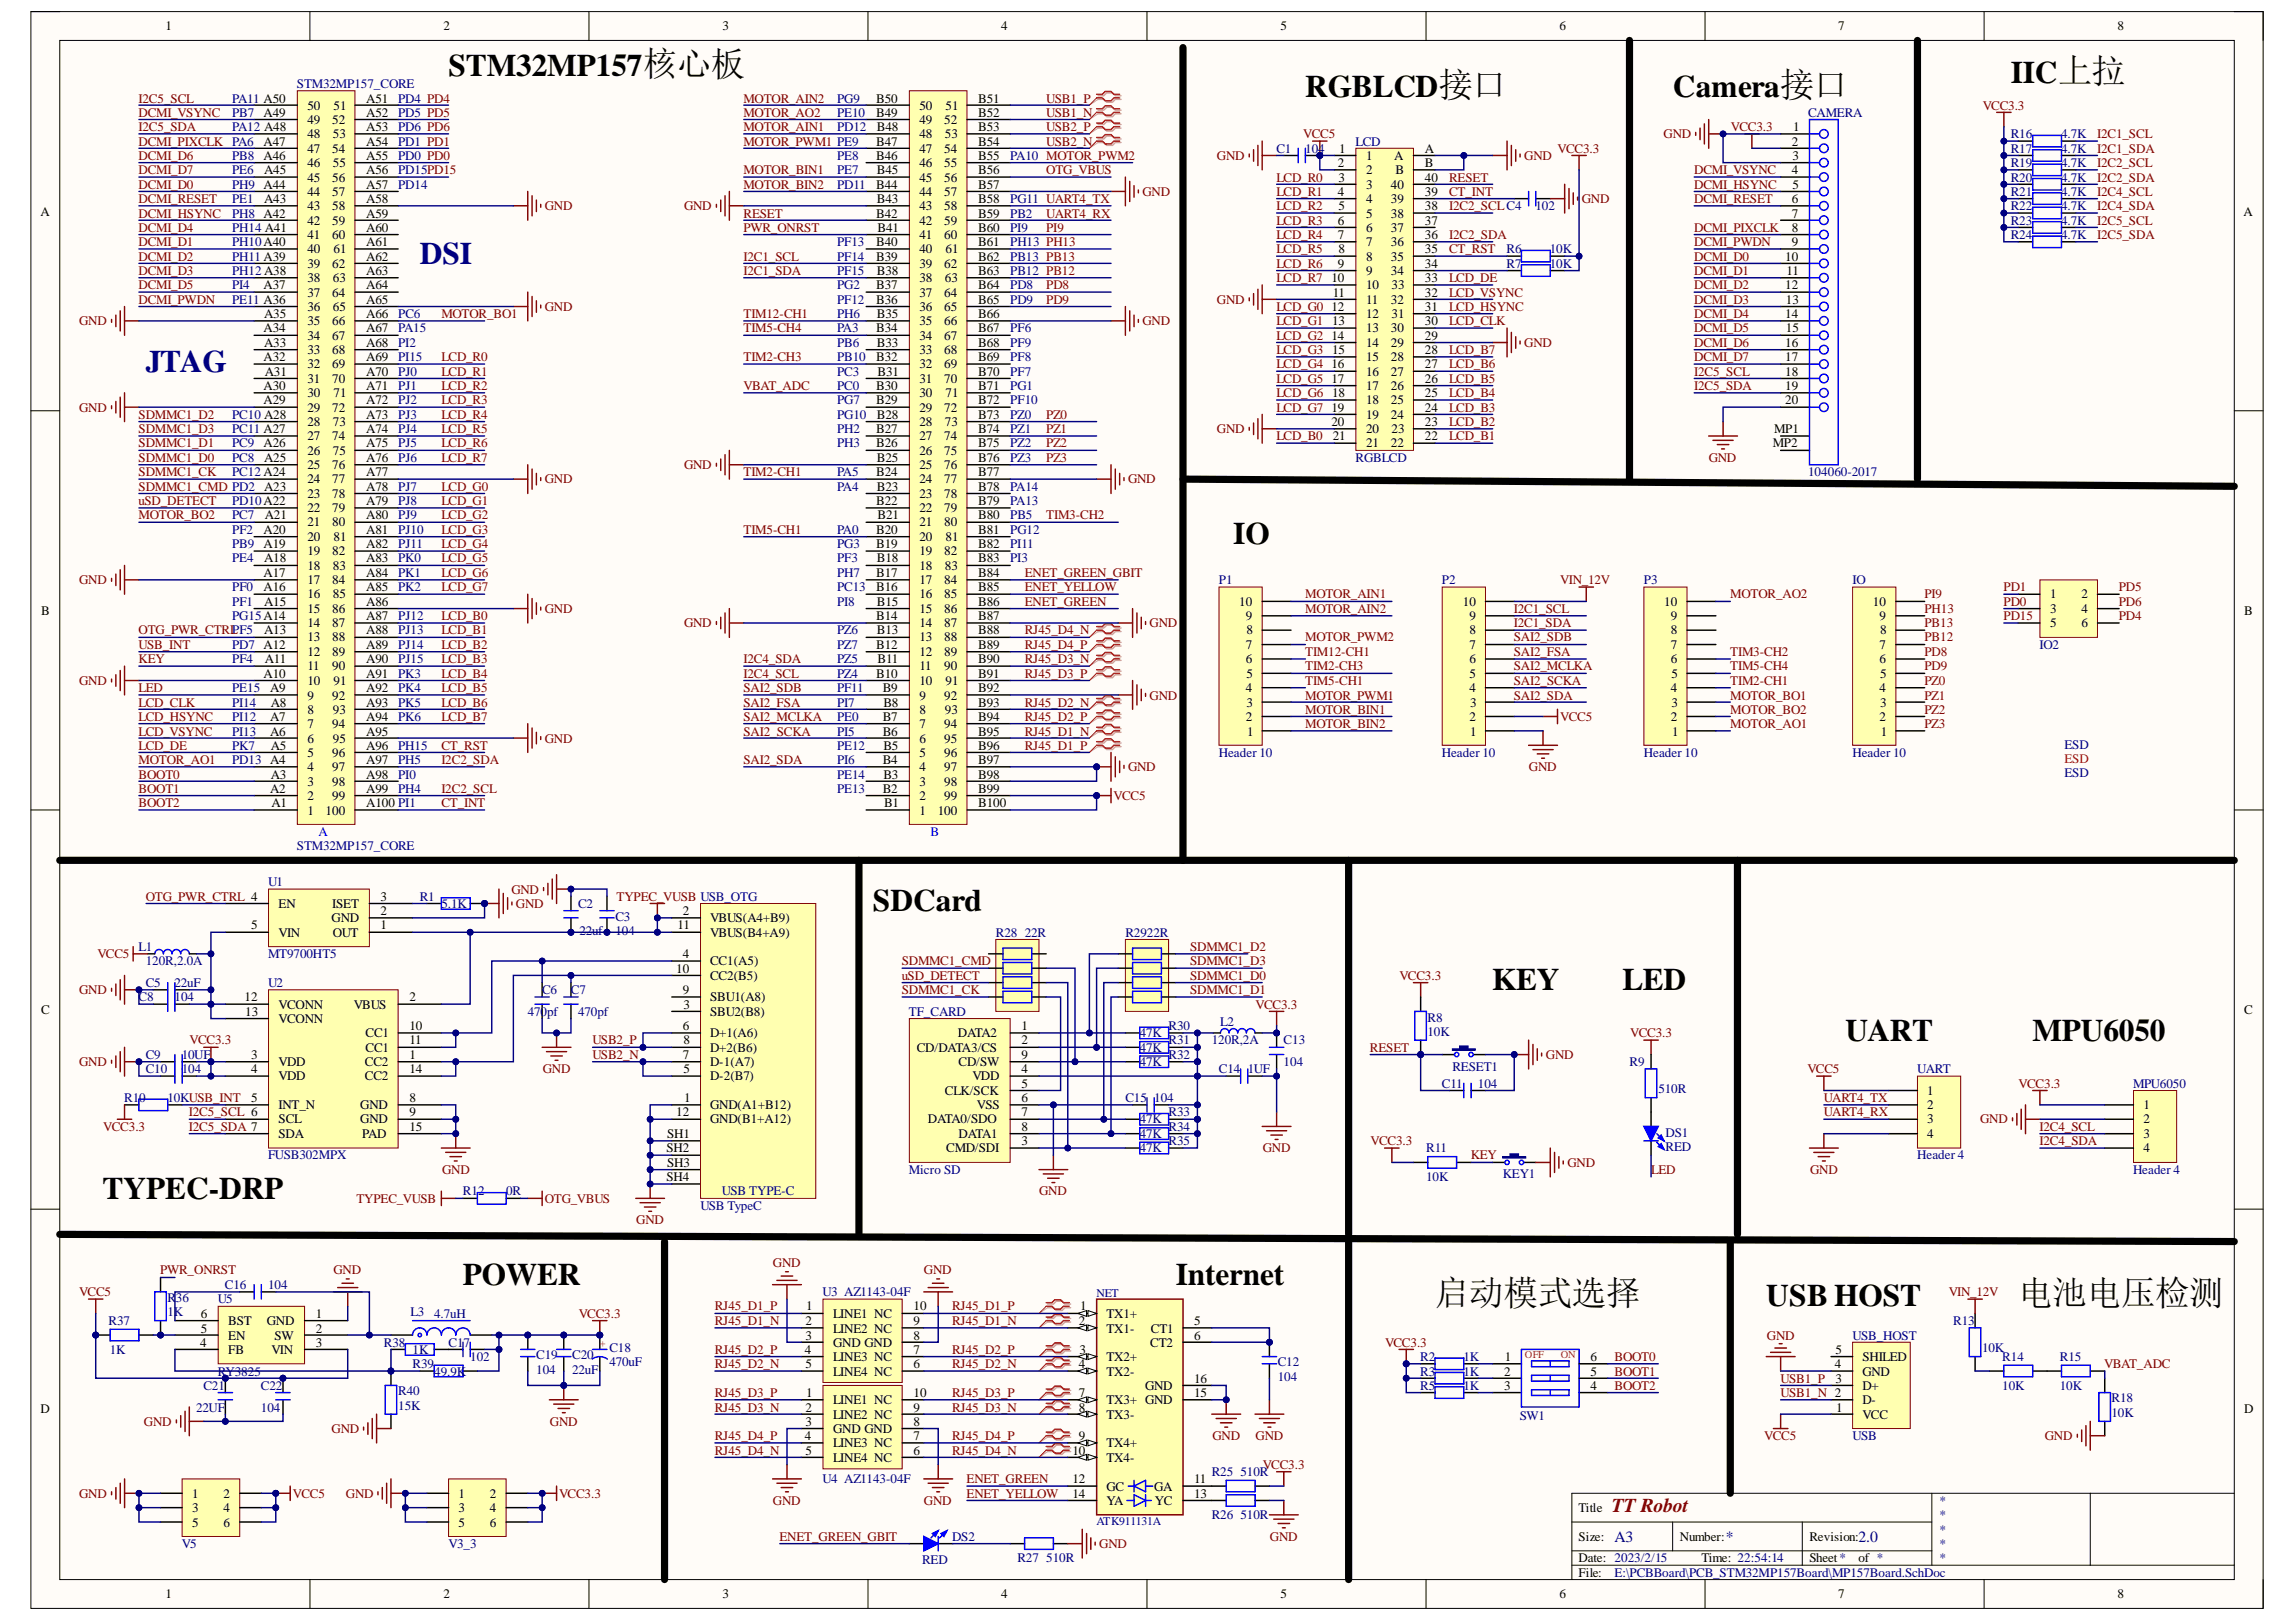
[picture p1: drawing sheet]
<svg xmlns="http://www.w3.org/2000/svg" width="297mm" height="210mm" viewBox="0 0 297 210" stroke-linecap="round" stroke-linejoin="round" font-family="sans-serif">
<defs><g id="words">
<g font-size="4.5">
<text x="185.6" y="168.9">启动模式选择</text>
<text x="261.1" y="168.9">电池电压检测</text>
</g>
<g font-size="4.1">
<text x="58" y="9.8">STM32MP157核心板</text>
<text x="260.1" y="10.7">IIC上拉</text>
<text x="168.9" y="12.6">RGBLCD接口</text>
<text x="216.4" y="12.6">Camera接口</text>
<text x="159.6" y="70.4">IO</text>
<text x="112.9" y="117.9">SDCard</text>
<text x="193.1" y="128.1">KEY</text>
<text x="209.9" y="128.1">LED</text>
<text x="238.7" y="134.7">UART</text>
<text x="262.9" y="134.7">MPU6050</text>
<text x="13.3" y="155.1">TYPEC-DRP</text>
<text x="59.9" y="166.3">POWER</text>
<text x="152.1" y="166.3">Internet</text>
<text x="228.5" y="169.1">USB HOST</text>
</g>
<g font-size="4.1" fill="#000080">
<text x="54.3" y="34.2">DSI</text>
<text x="18.9" y="48.1">JTAG</text>
</g>
<text font-size="2.5" fill="#800000" x="208.5" y="195.7">TT Robot</text>
<g font-size="2" fill="#000080">
<text x="208.9" y="199.5">A3</text>
<text x="223.3" y="199.5">*</text>
<text x="240.4" y="199.5">2.0</text>
</g>
<g font-size="1.7">
<text x="21.4" y="3.9">1</text>
<text x="57.4" y="3.9">2</text>
<text x="93.5" y="3.9">3</text>
<text x="129.5" y="3.9">4</text>
<text x="165.6" y="3.9">5</text>
<text x="201.8" y="3.9">6</text>
<text x="237.8" y="3.9">7</text>
<text x="273.9" y="3.9">8</text>
<text x="34.1" y="15.1">A49</text>
<text x="39.8" y="17.9">48</text>
<text x="39.8" y="16.1">49</text>
<text x="39.8" y="14.2">50</text>
<text x="43" y="16.1">52</text>
<text x="43.1" y="17.9">53</text>
<text x="43.1" y="14.2">51</text>
<text x="47.4" y="13.3">A51</text>
<text x="47.4" y="15.1">A52</text>
<text x="47.4" y="17">A53</text>
<text x="113.4" y="15.1">B49</text>
<text x="113.4" y="13.3">B50</text>
<text x="113.4" y="17">B48</text>
<text x="118.9" y="17.9">48</text>
<text x="118.9" y="16.1">49</text>
<text x="118.9" y="14.2">50</text>
<text x="122.2" y="16.1">52</text>
<text x="122.2" y="17.9">53</text>
<text x="122.3" y="14.2">51</text>
<text x="126.6" y="13.3">B51</text>
<text x="126.6" y="15.1">B52</text>
<text x="126.6" y="17">B53</text>
<text x="232" y="17">1</text>
<text x="34.1" y="20.7">A46</text>
<text x="34.1" y="18.9">A47</text>
<text x="34.2" y="22.6">A45</text>
<text x="39.8" y="23.5">45</text>
<text x="39.8" y="21.6">46</text>
<text x="39.8" y="19.8">47</text>
<text x="43" y="19.8">54</text>
<text x="43" y="23.5">56</text>
<text x="43.1" y="21.6">55</text>
<text x="47.4" y="18.9">A54</text>
<text x="47.4" y="20.7">A55</text>
<text x="47.4" y="22.6">A56</text>
<text x="113.4" y="20.7">B46</text>
<text x="113.4" y="18.9">B47</text>
<text x="113.4" y="22.6">B45</text>
<text x="118.9" y="23.5">45</text>
<text x="118.9" y="21.6">46</text>
<text x="118.9" y="19.8">47</text>
<text x="122.2" y="19.8">54</text>
<text x="122.2" y="21.6">55</text>
<text x="122.2" y="23.5">56</text>
<text x="126.6" y="18.9">B54</text>
<text x="126.6" y="20.7">B55</text>
<text x="126.6" y="22.6">B56</text>
<text x="173.1" y="21.6">2</text>
<text x="173.2" y="23.5">3</text>
<text x="173.3" y="19.8">1</text>
<text x="176.7" y="20.7">1</text>
<text x="176.7" y="22.6">2</text>
<text x="180.4" y="20.7">A</text>
<text x="180.5" y="22.6">B</text>
<text x="184.3" y="19.8">A</text>
<text x="184.3" y="21.6">B</text>
<text x="184.3" y="23.5">40</text>
<text x="231.8" y="18.9">2</text>
<text x="231.8" y="22.6">4</text>
<text x="231.9" y="20.7">3</text>
<text x="5.2" y="27.9">A</text>
<text x="34.2" y="26.3">A43</text>
<text x="39.8" y="29.1">42</text>
<text x="39.8" y="27.2">43</text>
<text x="39.8" y="25.4">44</text>
<text x="43" y="25.4">57</text>
<text x="43" y="27.2">58</text>
<text x="43" y="29.1">59</text>
<text x="47.4" y="24.4">A57</text>
<text x="47.4" y="26.3">A58</text>
<text x="47.4" y="28.1">A59</text>
<text x="113.4" y="28.1">B42</text>
<text x="113.4" y="24.4">B44</text>
<text x="113.4" y="26.3">B43</text>
<text x="118.9" y="29.1">42</text>
<text x="118.9" y="27.2">43</text>
<text x="118.9" y="25.4">44</text>
<text x="122.2" y="25.4">57</text>
<text x="122.2" y="27.2">58</text>
<text x="122.2" y="29.1">59</text>
<text x="126.6" y="24.4">B57</text>
<text x="126.6" y="26.3">B58</text>
<text x="126.6" y="28.1">B59</text>
<text x="173.1" y="25.4">4</text>
<text x="173.1" y="29.1">6</text>
<text x="173.2" y="27.2">5</text>
<text x="176.7" y="24.4">3</text>
<text x="176.7" y="26.3">4</text>
<text x="176.7" y="28.1">5</text>
<text x="179.9" y="28.1">38</text>
<text x="179.9" y="26.3">39</text>
<text x="179.9" y="24.4">40</text>
<text x="184.3" y="29.1">37</text>
<text x="184.3" y="27.2">38</text>
<text x="184.3" y="25.4">39</text>
<text x="231.8" y="26.3">6</text>
<text x="231.8" y="28.1">7</text>
<text x="231.9" y="24.4">5</text>
<text x="290.3" y="27.9">A</text>
<text x="39.8" y="34.7">39</text>
<text x="39.8" y="32.8">40</text>
<text x="39.8" y="30.9">41</text>
<text x="43" y="30.9">60</text>
<text x="43" y="34.7">62</text>
<text x="43.1" y="32.8">61</text>
<text x="47.4" y="30">A60</text>
<text x="47.4" y="31.9">A61</text>
<text x="47.4" y="33.7">A62</text>
<text x="47.4" y="35.6">A63</text>
<text x="113.4" y="33.7">B39</text>
<text x="113.4" y="31.9">B40</text>
<text x="113.4" y="35.6">B38</text>
<text x="113.5" y="30">B41</text>
<text x="118.9" y="34.7">39</text>
<text x="118.9" y="32.8">40</text>
<text x="118.9" y="30.9">41</text>
<text x="122.2" y="30.9">60</text>
<text x="122.2" y="34.7">62</text>
<text x="122.3" y="32.8">61</text>
<text x="126.6" y="30">B60</text>
<text x="126.6" y="31.9">B61</text>
<text x="126.6" y="33.7">B62</text>
<text x="126.6" y="35.6">B63</text>
<text x="173.1" y="30.9">7</text>
<text x="173.1" y="34.7">9</text>
<text x="173.2" y="32.8">8</text>
<text x="176.7" y="30">6</text>
<text x="176.7" y="31.9">7</text>
<text x="176.7" y="33.7">8</text>
<text x="176.7" y="35.6">9</text>
<text x="179.9" y="35.6">34</text>
<text x="179.9" y="33.7">35</text>
<text x="179.9" y="31.9">36</text>
<text x="179.9" y="30">37</text>
<text x="184.3" y="34.7">34</text>
<text x="184.3" y="32.8">35</text>
<text x="184.3" y="30.9">36</text>
<text x="231" y="33.7">10</text>
<text x="231.1" y="35.6">11</text>
<text x="231.8" y="30">8</text>
<text x="231.8" y="31.9">9</text>
<text x="34.1" y="37.4">A37</text>
<text x="34.2" y="41.2">A35</text>
<text x="39.8" y="40.2">36</text>
<text x="39.8" y="38.4">37</text>
<text x="39.8" y="36.5">38</text>
<text x="43" y="38.4">64</text>
<text x="43.1" y="36.5">63</text>
<text x="43.1" y="40.2">65</text>
<text x="47.4" y="37.4">A64</text>
<text x="47.4" y="39.3">A65</text>
<text x="47.4" y="41.2">A66</text>
<text x="113.4" y="39.3">B36</text>
<text x="113.4" y="37.4">B37</text>
<text x="113.4" y="41.2">B35</text>
<text x="118.9" y="40.2">36</text>
<text x="118.9" y="38.4">37</text>
<text x="118.9" y="36.5">38</text>
<text x="122.2" y="38.4">64</text>
<text x="122.2" y="40.2">65</text>
<text x="122.2" y="36.5">63</text>
<text x="126.6" y="37.4">B64</text>
<text x="126.6" y="39.3">B65</text>
<text x="126.6" y="41.2">B66</text>
<text x="172.2" y="36.5">10</text>
<text x="172.2" y="40.2">12</text>
<text x="172.4" y="38.4">11</text>
<text x="176.7" y="37.4">10</text>
<text x="176.7" y="39.3">11</text>
<text x="176.7" y="41.2">12</text>
<text x="179.9" y="39.3">32</text>
<text x="180" y="41.2">31</text>
<text x="180" y="37.4">33</text>
<text x="184.3" y="40.2">31</text>
<text x="184.3" y="38.4">32</text>
<text x="184.3" y="36.5">33</text>
<text x="231" y="37.4">12</text>
<text x="231" y="41.2">14</text>
<text x="231" y="39.3">13</text>
<text x="34.1" y="46.7">A32</text>
<text x="34.1" y="43">A34</text>
<text x="34.2" y="44.9">A33</text>
<text x="39.8" y="47.7">32</text>
<text x="39.8" y="45.8">33</text>
<text x="39.8" y="44">34</text>
<text x="39.8" y="42.1">35</text>
<text x="43" y="42.1">66</text>
<text x="43" y="44">67</text>
<text x="43" y="45.8">68</text>
<text x="43" y="47.7">69</text>
<text x="47.4" y="43">A67</text>
<text x="47.4" y="44.9">A68</text>
<text x="47.4" y="46.7">A69</text>
<text x="113.4" y="46.7">B32</text>
<text x="113.4" y="43">B34</text>
<text x="113.4" y="44.9">B33</text>
<text x="118.9" y="47.7">32</text>
<text x="118.9" y="45.8">33</text>
<text x="118.9" y="44">34</text>
<text x="118.9" y="42.1">35</text>
<text x="122.2" y="42.1">66</text>
<text x="122.2" y="44">67</text>
<text x="122.2" y="45.8">68</text>
<text x="122.2" y="47.7">69</text>
<text x="126.6" y="43">B67</text>
<text x="126.6" y="44.9">B68</text>
<text x="126.6" y="46.7">B69</text>
<text x="172.2" y="44">14</text>
<text x="172.2" y="47.7">16</text>
<text x="172.3" y="42.1">13</text>
<text x="172.3" y="45.8">15</text>
<text x="176.7" y="43">13</text>
<text x="176.7" y="44.9">14</text>
<text x="176.7" y="46.7">15</text>
<text x="179.9" y="46.7">28</text>
<text x="179.9" y="44.9">29</text>
<text x="179.9" y="43">30</text>
<text x="184.3" y="47.7">27</text>
<text x="184.3" y="45.8">28</text>
<text x="184.3" y="44">29</text>
<text x="184.3" y="42.1">30</text>
<text x="231" y="44.9">16</text>
<text x="231" y="46.7">17</text>
<text x="231" y="43">15</text>
<text x="34.1" y="52.3">A29</text>
<text x="34.1" y="50.5">A30</text>
<text x="34.3" y="48.6">A31</text>
<text x="39.8" y="53.3">29</text>
<text x="39.8" y="51.4">30</text>
<text x="39.8" y="49.5">31</text>
<text x="43" y="49.5">70</text>
<text x="43" y="53.3">72</text>
<text x="43.1" y="51.4">71</text>
<text x="47.4" y="48.6">A70</text>
<text x="47.4" y="50.5">A71</text>
<text x="47.4" y="52.3">A72</text>
<text x="113.4" y="52.3">B29</text>
<text x="113.4" y="50.5">B30</text>
<text x="113.5" y="48.6">B31</text>
<text x="118.9" y="53.3">29</text>
<text x="118.9" y="51.4">30</text>
<text x="118.9" y="49.5">31</text>
<text x="122.2" y="49.5">70</text>
<text x="122.2" y="53.3">72</text>
<text x="122.3" y="51.4">71</text>
<text x="126.6" y="48.6">B70</text>
<text x="126.6" y="50.5">B71</text>
<text x="126.6" y="52.3">B72</text>
<text x="172.2" y="49.5">17</text>
<text x="172.2" y="53.3">19</text>
<text x="172.3" y="51.4">18</text>
<text x="176.7" y="48.6">16</text>
<text x="176.7" y="50.5">17</text>
<text x="176.7" y="52.3">18</text>
<text x="179.9" y="52.3">25</text>
<text x="179.9" y="50.5">26</text>
<text x="179.9" y="48.6">27</text>
<text x="184.3" y="53.3">24</text>
<text x="184.3" y="51.4">25</text>
<text x="184.3" y="49.5">26</text>
<text x="231" y="48.6">18</text>
<text x="231" y="50.5">19</text>
<text x="231" y="52.3">20</text>
<text x="34.1" y="57.9">A26</text>
<text x="34.2" y="59.8">A25</text>
<text x="39.8" y="58.8">26</text>
<text x="39.8" y="57">27</text>
<text x="39.8" y="55.1">28</text>
<text x="43" y="57">74</text>
<text x="43.1" y="55.1">73</text>
<text x="43.1" y="58.8">75</text>
<text x="47.4" y="54.2">A73</text>
<text x="47.4" y="56">A74</text>
<text x="47.4" y="57.9">A75</text>
<text x="47.4" y="59.8">A76</text>
<text x="113.4" y="57.9">B26</text>
<text x="113.4" y="56">B27</text>
<text x="113.4" y="59.8">B25</text>
<text x="113.4" y="54.2">B28</text>
<text x="118.9" y="58.8">26</text>
<text x="118.9" y="57">27</text>
<text x="118.9" y="55.1">28</text>
<text x="122.2" y="57">74</text>
<text x="122.2" y="58.8">75</text>
<text x="122.2" y="55.1">73</text>
<text x="126.6" y="54.2">B73</text>
<text x="126.6" y="56">B74</text>
<text x="126.6" y="57.9">B75</text>
<text x="126.6" y="59.8">B76</text>
<text x="172.2" y="55.1">20</text>
<text x="172.4" y="57">21</text>
<text x="176.7" y="54.2">19</text>
<text x="176.7" y="56">20</text>
<text x="176.7" y="57.9">21</text>
<text x="179.9" y="57.9">22</text>
<text x="179.9" y="54.2">24</text>
<text x="180" y="56">23</text>
<text x="184.3" y="57">22</text>
<text x="184.3" y="55.1">23</text>
<text x="229.3" y="57.9">MP2</text>
<text x="229.5" y="56">MP1</text>
<text x="34.2" y="63.5">A23</text>
<text x="39.8" y="64.4">23</text>
<text x="39.8" y="62.6">24</text>
<text x="39.8" y="60.7">25</text>
<text x="43" y="60.7">76</text>
<text x="43" y="62.6">77</text>
<text x="43" y="64.4">78</text>
<text x="47.4" y="61.6">A77</text>
<text x="47.4" y="63.5">A78</text>
<text x="47.4" y="65.3">A79</text>
<text x="113.4" y="65.3">B22</text>
<text x="113.4" y="61.6">B24</text>
<text x="113.4" y="63.5">B23</text>
<text x="118.9" y="64.4">23</text>
<text x="118.9" y="62.6">24</text>
<text x="118.9" y="60.7">25</text>
<text x="122.2" y="60.7">76</text>
<text x="122.2" y="62.6">77</text>
<text x="122.2" y="64.4">78</text>
<text x="126.6" y="61.6">B77</text>
<text x="126.6" y="63.5">B78</text>
<text x="126.6" y="65.3">B79</text>
<text x="34.1" y="70.9">A19</text>
<text x="34.1" y="69.1">A20</text>
<text x="34.3" y="67.2">A21</text>
<text x="39.8" y="71.9">19</text>
<text x="39.8" y="70">20</text>
<text x="39.8" y="68.1">21</text>
<text x="39.8" y="66.3">22</text>
<text x="43" y="66.3">79</text>
<text x="43" y="68.1">80</text>
<text x="43" y="71.9">82</text>
<text x="43.1" y="70">81</text>
<text x="47.4" y="67.2">A80</text>
<text x="47.4" y="69.1">A81</text>
<text x="47.4" y="70.9">A82</text>
<text x="113.4" y="70.9">B19</text>
<text x="113.4" y="69.1">B20</text>
<text x="113.5" y="67.2">B21</text>
<text x="118.9" y="71.9">19</text>
<text x="118.9" y="70">20</text>
<text x="118.9" y="68.1">21</text>
<text x="118.9" y="66.3">22</text>
<text x="122.2" y="66.3">79</text>
<text x="122.2" y="68.1">80</text>
<text x="122.2" y="71.9">82</text>
<text x="122.3" y="70">81</text>
<text x="126.6" y="67.2">B80</text>
<text x="126.6" y="69.1">B81</text>
<text x="126.6" y="70.9">B82</text>
<text x="34.1" y="76.5">A16</text>
<text x="34.1" y="74.6">A17</text>
<text x="34.2" y="72.8">A18</text>
<text x="39.8" y="77.4">16</text>
<text x="39.8" y="75.6">17</text>
<text x="39.8" y="73.7">18</text>
<text x="43" y="75.6">84</text>
<text x="43.1" y="73.7">83</text>
<text x="43.1" y="77.4">85</text>
<text x="47.4" y="72.8">A83</text>
<text x="47.4" y="74.6">A84</text>
<text x="47.4" y="76.5">A85</text>
<text x="113.4" y="76.5">B16</text>
<text x="113.4" y="74.6">B17</text>
<text x="113.4" y="72.8">B18</text>
<text x="118.9" y="77.4">16</text>
<text x="118.9" y="75.6">17</text>
<text x="118.9" y="73.7">18</text>
<text x="122.2" y="75.6">84</text>
<text x="122.2" y="77.4">85</text>
<text x="122.2" y="73.7">83</text>
<text x="126.6" y="72.8">B83</text>
<text x="126.6" y="74.6">B84</text>
<text x="126.6" y="76.5">B85</text>
<text x="265.2" y="77.4">1</text>
<text x="269.3" y="77.4">2</text>
<text x="5.3" y="79.5">B</text>
<text x="34.2" y="82.1">A13</text>
<text x="34.2" y="78.4">A15</text>
<text x="39.8" y="83">13</text>
<text x="39.8" y="81.1">14</text>
<text x="39.8" y="79.3">15</text>
<text x="43" y="79.3">86</text>
<text x="43" y="81.1">87</text>
<text x="43" y="83">88</text>
<text x="47.4" y="78.4">A86</text>
<text x="47.4" y="80.2">A87</text>
<text x="47.4" y="82.1">A88</text>
<text x="47.4" y="83.9">A89</text>
<text x="113.4" y="83.9">B12</text>
<text x="113.4" y="80.2">B14</text>
<text x="113.4" y="82.1">B13</text>
<text x="113.4" y="78.4">B15</text>
<text x="118.9" y="83">13</text>
<text x="118.9" y="81.1">14</text>
<text x="118.9" y="79.3">15</text>
<text x="122.2" y="79.3">86</text>
<text x="122.2" y="81.1">87</text>
<text x="122.2" y="83">88</text>
<text x="126.6" y="78.4">B86</text>
<text x="126.6" y="80.2">B87</text>
<text x="126.6" y="82.1">B88</text>
<text x="126.6" y="83.9">B89</text>
<text x="160.3" y="78.4">10</text>
<text x="161.2" y="83.9">7</text>
<text x="161.2" y="80.2">9</text>
<text x="161.2" y="82.1">8</text>
<text x="189.2" y="78.4">10</text>
<text x="190.1" y="83.9">7</text>
<text x="190.1" y="82.1">8</text>
<text x="190.1" y="80.2">9</text>
<text x="215.3" y="78.4">10</text>
<text x="216.2" y="83.9">7</text>
<text x="216.2" y="82.1">8</text>
<text x="216.2" y="80.2">9</text>
<text x="242.3" y="78.4">10</text>
<text x="243.1" y="83.9">7</text>
<text x="243.1" y="80.2">9</text>
<text x="243.2" y="82.1">8</text>
<text x="265.2" y="79.3">3</text>
<text x="265.2" y="81.1">5</text>
<text x="269.3" y="79.3">4</text>
<text x="269.3" y="81.1">6</text>
<text x="290.3" y="79.5">B</text>
<text x="34.1" y="87.7">A10</text>
<text x="34.3" y="85.8">A11</text>
<text x="34.9" y="89.6">A9</text>
<text x="39.8" y="88.7">10</text>
<text x="39.8" y="86.7">11</text>
<text x="39.8" y="84.9">12</text>
<text x="43" y="84.9">89</text>
<text x="43" y="86.7">90</text>
<text x="43.1" y="88.7">91</text>
<text x="47.4" y="85.8">A90</text>
<text x="47.4" y="87.7">A91</text>
<text x="47.4" y="89.6">A92</text>
<text x="113.4" y="87.7">B10</text>
<text x="113.5" y="85.8">B11</text>
<text x="114.2" y="89.6">B9</text>
<text x="118.9" y="88.7">10</text>
<text x="118.9" y="86.7">11</text>
<text x="118.9" y="84.9">12</text>
<text x="122.2" y="84.9">89</text>
<text x="122.2" y="86.7">90</text>
<text x="122.3" y="88.7">91</text>
<text x="126.6" y="85.8">B90</text>
<text x="126.6" y="87.7">B91</text>
<text x="126.6" y="89.6">B92</text>
<text x="161.2" y="89.6">4</text>
<text x="161.2" y="85.8">6</text>
<text x="161.2" y="87.7">5</text>
<text x="190.1" y="89.6">4</text>
<text x="190.1" y="87.7">5</text>
<text x="190.1" y="85.8">6</text>
<text x="216.2" y="89.6">4</text>
<text x="216.2" y="85.8">6</text>
<text x="216.2" y="87.7">5</text>
<text x="243.1" y="89.6">4</text>
<text x="243.1" y="85.8">6</text>
<text x="243.2" y="87.7">5</text>
<text x="34.9" y="95.2">A6</text>
<text x="34.9" y="93.3">A7</text>
<text x="35" y="91.5">A8</text>
<text x="39.8" y="94.3">7</text>
<text x="39.8" y="92.4">8</text>
<text x="39.8" y="90.5">9</text>
<text x="43" y="90.5">92</text>
<text x="43" y="94.3">94</text>
<text x="43.1" y="92.4">93</text>
<text x="47.4" y="91.5">A93</text>
<text x="47.4" y="93.3">A94</text>
<text x="47.4" y="95.2">A95</text>
<text x="114.2" y="95.2">B6</text>
<text x="114.2" y="93.3">B7</text>
<text x="114.3" y="91.5">B8</text>
<text x="118.9" y="94.3">7</text>
<text x="118.9" y="92.4">8</text>
<text x="118.9" y="90.5">9</text>
<text x="122.2" y="90.5">92</text>
<text x="122.2" y="94.3">94</text>
<text x="122.2" y="92.4">93</text>
<text x="126.6" y="91.5">B93</text>
<text x="126.6" y="93.3">B94</text>
<text x="126.6" y="95.2">B95</text>
<text x="161.2" y="93.3">2</text>
<text x="161.2" y="91.5">3</text>
<text x="161.3" y="95.2">1</text>
<text x="190.1" y="93.3">2</text>
<text x="190.2" y="95.2">1</text>
<text x="190.2" y="91.5">3</text>
<text x="216.2" y="93.3">2</text>
<text x="216.2" y="91.5">3</text>
<text x="216.3" y="95.2">1</text>
<text x="243.1" y="93.3">2</text>
<text x="243.2" y="91.5">3</text>
<text x="243.3" y="95.2">1</text>
<text x="35" y="100.8">A3</text>
<text x="35" y="97">A5</text>
<text x="39.8" y="101.7">3</text>
<text x="39.8" y="99.8">4</text>
<text x="39.8" y="98">5</text>
<text x="39.8" y="96.1">6</text>
<text x="43" y="98">96</text>
<text x="43" y="99.8">97</text>
<text x="43" y="101.7">98</text>
<text x="43.1" y="96.1">95</text>
<text x="47.4" y="97">A96</text>
<text x="47.4" y="98.9">A97</text>
<text x="47.4" y="100.8">A98</text>
<text x="114.2" y="98.9">B4</text>
<text x="114.3" y="100.8">B3</text>
<text x="114.3" y="97">B5</text>
<text x="118.9" y="101.7">3</text>
<text x="118.9" y="99.8">4</text>
<text x="118.9" y="98">5</text>
<text x="118.9" y="96.1">6</text>
<text x="122.2" y="96.1">95</text>
<text x="122.2" y="98">96</text>
<text x="122.2" y="99.8">97</text>
<text x="122.2" y="101.7">98</text>
<text x="126.6" y="97">B96</text>
<text x="126.6" y="98.9">B97</text>
<text x="126.6" y="100.8">B98</text>
<text x="34.9" y="102.6">A2</text>
<text x="35.1" y="104.5">A1</text>
<text x="39.8" y="105.4">1</text>
<text x="39.8" y="103.5">2</text>
<text x="42.1" y="105.4">100</text>
<text x="43" y="103.5">99</text>
<text x="47.4" y="102.6">A99</text>
<text x="47.4" y="104.5">A100 PI1</text>
<text x="114.2" y="102.6">B2</text>
<text x="114.4" y="104.5">B1</text>
<text x="118.9" y="105.4">1</text>
<text x="118.9" y="103.5">2</text>
<text x="121.3" y="105.4">100</text>
<text x="122.2" y="103.5">99</text>
<text x="126.6" y="102.6">B99</text>
<text x="126.6" y="104.5">B100</text>
<text x="36" y="117.5">EN</text>
<text x="42.9" y="119.4">GND</text>
<text x="43" y="117.5">ISET</text>
<text x="49.2" y="116.6">3</text>
<text x="49.2" y="118.4">2</text>
<text x="88.3" y="118.4">2</text>
<text x="91.9" y="119.4">VBUS(A4+B9)</text>
<text x="32.5" y="120.3">5</text>
<text x="36" y="121.2">VIN</text>
<text x="43.1" y="121.2">OUT</text>
<text x="49.2" y="120.3">1</text>
<text x="87.5" y="125.9">10</text>
<text x="87.6" y="120.3">11</text>
<text x="88.3" y="124">4</text>
<text x="91.9" y="124.9">CC1(A5)</text>
<text x="91.9" y="121.2">VBUS(B4+A9)</text>
<text x="5.3" y="131.2">C</text>
<text x="31.6" y="129.6">12</text>
<text x="31.7" y="131.4">13</text>
<text x="36" y="130.5">VCONN</text>
<text x="45.8" y="130.5">VBUS</text>
<text x="53" y="129.6">2</text>
<text x="88.3" y="128.7">9</text>
<text x="88.4" y="130.5">3</text>
<text x="91.9" y="131.4">SBU2(B8)</text>
<text x="91.9" y="129.6">SBU1(A8)</text>
<text x="91.9" y="126.8">CC2(B5)</text>
<text x="290.3" y="131.2">C</text>
<text x="32.5" y="137">3</text>
<text x="36" y="132.4">VCONN</text>
<text x="36" y="138">VDD</text>
<text x="47.2" y="138">CC2</text>
<text x="47.3" y="134.2">CC1</text>
<text x="47.3" y="136.1">CC1</text>
<text x="53" y="133.3">10</text>
<text x="53" y="135.2">11</text>
<text x="53" y="137">1</text>
<text x="88.3" y="133.3">6</text>
<text x="88.3" y="137">7</text>
<text x="88.4" y="135.2">8</text>
<text x="91.9" y="134.2">D+1(A6)</text>
<text x="91.9" y="138">D-1(A7)</text>
<text x="91.9" y="136.1">D+2(B6)</text>
<text x="118.6" y="136.1">CD/DATA3/CS</text>
<text x="123.9" y="134.2">DATA2</text>
<text x="124" y="138">CD/SW</text>
<text x="132.1" y="133.3">1</text>
<text x="132.1" y="135.2">2</text>
<text x="132.1" y="137">9</text>
<text x="32.5" y="138.9">4</text>
<text x="32.5" y="142.6">5</text>
<text x="36" y="139.8">VDD</text>
<text x="36" y="143.5">INT_N</text>
<text x="46.6" y="143.5">GND</text>
<text x="47.2" y="139.8">CC2</text>
<text x="53" y="138.9">14</text>
<text x="53" y="142.6">8</text>
<text x="88.4" y="138.9">5</text>
<text x="88.5" y="142.6">1</text>
<text x="91.9" y="143.5">GND(A1+B12)</text>
<text x="91.9" y="139.8">D-2(B7)</text>
<text x="122.2" y="141.7">CLK/SCK</text>
<text x="125.8" y="139.8">VDD</text>
<text x="126.4" y="143.5">VSS</text>
<text x="132.1" y="138.9">4</text>
<text x="132.1" y="140.7">5</text>
<text x="132.1" y="142.6">6</text>
<text x="249.3" y="141.7">1</text>
<text x="249.3" y="143.5">2</text>
<text x="277.3" y="143.5">1</text>
<text x="36" y="145.4">SCL</text>
<text x="36" y="147.3">SDA</text>
<text x="46.6" y="145.4">GND</text>
<text x="46.9" y="147.3">PAD</text>
<text x="53" y="144.5">9</text>
<text x="53" y="146.3">15</text>
<text x="86.2" y="149.1">SH2</text>
<text x="86.3" y="147.3">SH1</text>
<text x="87.5" y="144.5">12</text>
<text x="91.9" y="145.4">GND(B1+A12)</text>
<text x="120" y="145.4">DATA0/SDO</text>
<text x="122.4" y="149.1">CMD/SDI</text>
<text x="124" y="147.3">DATA1</text>
<text x="132.1" y="144.5">7</text>
<text x="132.1" y="146.3">8</text>
<text x="132.1" y="148.2">3</text>
<text x="249.3" y="145.4">3</text>
<text x="249.3" y="147.3">4</text>
<text x="277.3" y="145.4">2</text>
<text x="277.3" y="147.3">3</text>
<text x="277.3" y="149.1">4</text>
<text x="86.2" y="152.8">SH4</text>
<text x="86.3" y="151">SH3</text>
<text x="91.9" y="153.8">Shield4</text>
<text x="26" y="172.4">5</text>
<text x="26" y="170.6">6</text>
<text x="29.5" y="173.4">EN</text>
<text x="29.5" y="171.5">BST</text>
<text x="34.5" y="171.5">GND</text>
<text x="35.5" y="173.4">SW</text>
<text x="40.9" y="170.6">1</text>
<text x="40.9" y="172.4">2</text>
<text x="104.2" y="171.5">2</text>
<text x="104.2" y="173.4">3</text>
<text x="104.3" y="169.6">1</text>
<text x="107.8" y="170.6">LINE1 NC</text>
<text x="107.8" y="172.4">LINE2 NC</text>
<text x="118.2" y="173.4">8</text>
<text x="118.2" y="171.5">9</text>
<text x="118.2" y="169.6">10</text>
<text x="139.6" y="171.5">2</text>
<text x="139.8" y="169.6">1</text>
<text x="143.1" y="172.4">TX1-</text>
<text x="143.1" y="170.6">TX1+</text>
<text x="148.9" y="172.4">CT1</text>
<text x="154.5" y="173.4">6</text>
<text x="154.5" y="171.5">5</text>
<text x="25.9" y="174.3">4</text>
<text x="29.5" y="175.2">FB</text>
<text x="35.1" y="175.2">VIN</text>
<text x="40.9" y="174.3">3</text>
<text x="104.1" y="175.2">4</text>
<text x="104.2" y="177.1">5</text>
<text x="107.8" y="174.3">GND GND</text>
<text x="107.8" y="176.2">LINE3 NC</text>
<text x="107.8" y="178">LINE4 NC</text>
<text x="118.2" y="177.1">6</text>
<text x="118.2" y="175.2">7</text>
<text x="139.6" y="177.1">4</text>
<text x="139.7" y="175.2">3</text>
<text x="143.1" y="178">TX2-</text>
<text x="143.1" y="176.2">TX2+</text>
<text x="148.1" y="179.9">GND</text>
<text x="148.8" y="174.3">CT2</text>
<text x="154.5" y="178.9">16</text>
<text x="194.6" y="178">2</text>
<text x="194.6" y="179.9">3</text>
<text x="194.7" y="176.2">1</text>
<text x="205.7" y="179.9">4</text>
<text x="205.7" y="178">5</text>
<text x="205.7" y="176.2">6</text>
<text x="237.4" y="177.1">4</text>
<text x="237.5" y="178.9">3</text>
<text x="237.5" y="175.2">5</text>
<text x="240.9" y="179.9">D+</text>
<text x="240.9" y="178">GND</text>
<text x="240.9" y="176.2">SHILED</text>
<text x="5.2" y="182.8">D</text>
<text x="104.2" y="182.7">2</text>
<text x="104.2" y="184.5">3</text>
<text x="104.3" y="180.8">1</text>
<text x="107.8" y="181.7">LINE1 NC</text>
<text x="107.8" y="183.6">LINE2 NC</text>
<text x="107.8" y="185.5">GND GND</text>
<text x="118.2" y="184.5">8</text>
<text x="118.2" y="182.7">9</text>
<text x="118.2" y="180.8">10</text>
<text x="139.6" y="182.7">8</text>
<text x="139.6" y="180.8">7</text>
<text x="143.1" y="183.6">TX3-</text>
<text x="143.1" y="181.7">TX3+ GND</text>
<text x="154.5" y="180.8">15</text>
<text x="237.6" y="182.7">1</text>
<text x="240.9" y="183.6">VCC</text>
<text x="240.9" y="181.7">D-</text>
<text x="290.3" y="182.8">D</text>
<text x="104.1" y="186.4">4</text>
<text x="104.2" y="188.2">5</text>
<text x="107.8" y="187.3">LINE3 NC</text>
<text x="107.8" y="189.2">LINE4 NC</text>
<text x="118.2" y="188.2">6</text>
<text x="118.2" y="186.4">7</text>
<text x="138.7" y="192">12</text>
<text x="138.7" y="188.2">10</text>
<text x="139.6" y="186.4">9</text>
<text x="143.1" y="187.3">TX4+</text>
<text x="143.1" y="189.2">TX4-</text>
<text x="154.5" y="192">11</text>
<text x="24.9" y="193.8">1</text>
<text x="24.9" y="195.7">3</text>
<text x="24.9" y="197.5">5</text>
<text x="28.9" y="193.8">2</text>
<text x="28.9" y="195.7">4</text>
<text x="28.9" y="197.5">6</text>
<text x="59.3" y="193.8">1</text>
<text x="59.3" y="195.7">3</text>
<text x="59.3" y="197.5">5</text>
<text x="63.4" y="193.8">2</text>
<text x="63.4" y="195.7">4</text>
<text x="63.4" y="197.5">6</text>
<text x="138.7" y="193.8">14</text>
<text x="143.1" y="194.8">YA</text>
<text x="143.1" y="192.9">GC</text>
<text x="149.3" y="192.9">GA</text>
<text x="149.4" y="194.8">YC</text>
<text x="154.5" y="193.8">13</text>
<text x="204.2" y="195.7">Title</text>
<text x="204.2" y="199.4">Size:</text>
<text x="204.2" y="202.2">Date: 2023/2/15</text>
<text x="217.3" y="199.4">Number:</text>
<text x="220.1" y="202.2">Time: 22:54:14</text>
<text x="234.1" y="199.4">Revision:</text>
<text x="234.1" y="202.2">Sheet*</text>
<text x="240.4" y="202.2">of *</text>
<text x="21.4" y="206.8">1</text>
<text x="57.4" y="206.8">2</text>
<text x="93.5" y="206.8">3</text>
<text x="129.5" y="206.8">4</text>
<text x="165.6" y="206.8">5</text>
<text x="201.8" y="206.8">6</text>
<text x="204.2" y="204.1">File:</text>
<text x="237.8" y="206.8">7</text>
<text x="273.9" y="206.8">8</text>
</g>
<g font-size="1.7" fill="#000080">
<text x="38.4" y="11.4">STM32MP157_CORE</text>
<text x="30" y="13.3">PA11 A50</text>
<text x="30" y="15.1">PB7</text>
<text x="30" y="17">PA12 A48</text>
<text x="51.5" y="13.3">PD4 PD4</text>
<text x="51.5" y="15.1">PD5 PD5</text>
<text x="51.5" y="17">PD6 PD6</text>
<text x="108.3" y="13.3">PG9</text>
<text x="108.3" y="15.1">PE10</text>
<text x="108.3" y="17">PD12</text>
<text x="233.9" y="15.1">CAMERA</text>
<text x="260.1" y="17.9">R16</text>
<text x="266.7" y="17.9">4.7K</text>
<text x="30" y="20.7">PB8</text>
<text x="30" y="22.6">PE6</text>
<text x="51.5" y="20.7">PD0 PD0</text>
<text x="51.5" y="18.9">PD1 PD1</text>
<text x="51.5" y="22.6">PD15PD15</text>
<text x="108.3" y="22.6">PE7</text>
<text x="108.3" y="20.7">PE8</text>
<text x="130.7" y="20.7">PA10 MOTOR_PWM2</text>
<text x="165.1" y="19.8">C1</text>
<text x="168.9" y="19.8">104</text>
<text x="175.4" y="18.9">LCD</text>
<text x="260.1" y="19.8">R17</text>
<text x="260.1" y="21.6">R19</text>
<text x="260.1" y="23.5">R20</text>
<text x="266.7" y="19.8">4.7K</text>
<text x="266.7" y="21.6">4.7K</text>
<text x="266.7" y="23.5">4.7K</text>
<text x="30" y="24.4">PH9 A44</text>
<text x="30" y="26.3">PE1</text>
<text x="30" y="28.1">PH8 A42</text>
<text x="51.5" y="24.4">PD14</text>
<text x="108.3" y="24.4">PD11</text>
<text x="130.7" y="26.3">PG11 UART4_TX</text>
<text x="130.7" y="28.1">PB2</text>
<text x="198.6" y="27.2">102</text>
<text x="260.1" y="25.4">R21</text>
<text x="260.1" y="27.2">R22</text>
<text x="260.1" y="29.1">R23</text>
<text x="266.7" y="25.4">4.7K</text>
<text x="266.7" y="27.2">4.7K</text>
<text x="266.7" y="29.1">4.7K</text>
<text x="30" y="30">PH14 A41</text>
<text x="30" y="31.9">PH10A40</text>
<text x="30" y="33.7">PH11 A39</text>
<text x="30" y="35.6">PH12 A38</text>
<text x="108.3" y="31.9">PF13</text>
<text x="108.3" y="33.7">PF14</text>
<text x="108.3" y="35.6">PF15</text>
<text x="130.7" y="30">PI9</text>
<text x="130.7" y="31.9">PH13 PH13</text>
<text x="130.7" y="35.6">PB12 PB12</text>
<text x="130.7" y="33.7">PB13 PB13</text>
<text x="194.9" y="32.8">R6</text>
<text x="194.9" y="34.7">R7</text>
<text x="200.5" y="32.8">10K</text>
<text x="200.5" y="34.7">10K</text>
<text x="260.1" y="30.9">R24</text>
<text x="266.7" y="30.9">4.7K</text>
<text x="30" y="37.4">PI4</text>
<text x="30" y="39.3">PE11 A36</text>
<text x="51.5" y="41.2">PC6</text>
<text x="108.3" y="37.4">PG2</text>
<text x="108.3" y="39.3">PF12</text>
<text x="108.3" y="41.2">PH6</text>
<text x="130.7" y="37.4">PD8</text>
<text x="130.7" y="39.3">PD9</text>
<text x="51.5" y="46.7">PI15</text>
<text x="51.5" y="44.9">PI2</text>
<text x="51.5" y="43">PA15</text>
<text x="108.3" y="43">PA3</text>
<text x="108.3" y="44.9">PB6</text>
<text x="108.3" y="46.7">PB10</text>
<text x="130.7" y="43">PF6</text>
<text x="130.7" y="46.7">PF8</text>
<text x="130.7" y="44.9">PF9</text>
<text x="51.5" y="50.5">PJ1</text>
<text x="51.5" y="52.3">PJ2</text>
<text x="51.5" y="48.6">PJ0</text>
<text x="108.3" y="48.6">PC3</text>
<text x="108.3" y="50.5">PC0</text>
<text x="108.3" y="52.3">PG7</text>
<text x="130.7" y="48.6">PF7</text>
<text x="130.7" y="50.5">PG1</text>
<text x="130.7" y="52.3">PF10</text>
<text x="30" y="54.2">PC10 A28</text>
<text x="30" y="56">PC11 A27</text>
<text x="30" y="59.8">PC8</text>
<text x="30" y="57.9">PC9</text>
<text x="51.5" y="54.2">PJ3</text>
<text x="51.5" y="56">PJ4</text>
<text x="51.5" y="57.9">PJ5</text>
<text x="51.5" y="59.8">PJ6</text>
<text x="108.3" y="54.2">PG10</text>
<text x="108.3" y="56">PH2</text>
<text x="108.3" y="57.9">PH3</text>
<text x="130.7" y="54.2">PZ0</text>
<text x="130.7" y="56">PZ1</text>
<text x="130.7" y="57.9">PZ2</text>
<text x="130.7" y="59.8">PZ3</text>
<text x="175.4" y="59.8">RGBLCD</text>
<text x="30" y="61.6">PC12 A24</text>
<text x="30" y="65.3">PD10A22</text>
<text x="51.5" y="63.5">PJ7</text>
<text x="51.5" y="65.3">PJ8</text>
<text x="108.3" y="63.5">PA4</text>
<text x="108.3" y="61.6">PA5</text>
<text x="130.7" y="65.3">PA13</text>
<text x="130.7" y="63.5">PA14</text>
<text x="233.9" y="61.6">104060-2017</text>
<text x="30" y="67.2">PC7</text>
<text x="30" y="69.1">PF2</text>
<text x="30" y="70.9">PB9</text>
<text x="51.5" y="67.2">PJ9</text>
<text x="51.5" y="69.1">PJ10</text>
<text x="51.5" y="70.9">PJ11</text>
<text x="108.3" y="70.9">PG3</text>
<text x="108.3" y="69.1">PA0</text>
<text x="130.7" y="67.2">PB5</text>
<text x="130.7" y="69.1">PG12</text>
<text x="130.7" y="70.9">PI11</text>
<text x="30" y="72.8">PE4</text>
<text x="30" y="76.5">PF0</text>
<text x="51.5" y="72.8">PK0</text>
<text x="51.5" y="74.6">PK1</text>
<text x="51.5" y="76.5">PK2</text>
<text x="108.3" y="76.5">PC13</text>
<text x="108.3" y="74.6">PH7</text>
<text x="108.3" y="72.8">PF3</text>
<text x="130.7" y="72.8">PI3</text>
<text x="157.7" y="75.6">P1</text>
<text x="186.5" y="75.6">P2</text>
<text x="212.7" y="75.6">P3</text>
<text x="239.7" y="75.6">IO</text>
<text x="30" y="78.4">PF1</text>
<text x="30" y="80.2">PG15A14</text>
<text x="30" y="82.1">PF5</text>
<text x="30" y="83.9">PD7 A12</text>
<text x="51.5" y="80.2">PJ12</text>
<text x="51.5" y="82.1">PJ13</text>
<text x="51.5" y="83.9">PJ14</text>
<text x="108.3" y="82.1">PZ6</text>
<text x="108.3" y="83.9">PZ7</text>
<text x="108.3" y="78.4">PI8</text>
<text x="263.9" y="83.9">IO2</text>
<text x="30" y="85.8">PF4</text>
<text x="30" y="89.6">PE15</text>
<text x="51.5" y="87.7">PK3</text>
<text x="51.5" y="89.6">PK4</text>
<text x="51.5" y="85.8">PJ15</text>
<text x="108.3" y="89.6">PF11</text>
<text x="108.3" y="87.7">PZ4</text>
<text x="108.3" y="85.8">PZ5</text>
<text x="30" y="91.5">PI14</text>
<text x="30" y="93.3">PI12</text>
<text x="30" y="95.2">PI13</text>
<text x="51.5" y="93.3">PK6</text>
<text x="51.5" y="91.5">PK5</text>
<text x="108.3" y="95.2">PI5</text>
<text x="108.3" y="93.3">PE0</text>
<text x="108.3" y="91.5">PI7</text>
<text x="30" y="97">PK7</text>
<text x="30" y="98.9">PD13 A4</text>
<text x="51.5" y="100.8">PI0</text>
<text x="51.5" y="98.9">PH5</text>
<text x="51.5" y="97">PH15</text>
<text x="108.3" y="97">PE12</text>
<text x="108.3" y="100.8">PE14</text>
<text x="108.3" y="98.9">PI6</text>
<text x="157.7" y="98">Header 10</text>
<text x="186.5" y="98">Header 10</text>
<text x="212.7" y="98">Header 10</text>
<text x="239.7" y="98">Header 10</text>
<text x="267.1" y="96.9">ESD</text>
<text x="267.1" y="100.6">ESD</text>
<text x="51.5" y="102.6">PH4</text>
<text x="108.3" y="102.6">PE13</text>
<text x="38.4" y="110.1">STM32MP157_CORE</text>
<text x="34.7" y="114.7">U1</text>
<text x="54.3" y="116.6">R1</text>
<text x="57.1" y="117.5">5.1K</text>
<text x="74.8" y="117.5">C2</text>
<text x="79.6" y="119.2">C3</text>
<text x="17.9" y="123.1">L1</text>
<text x="18.9" y="124.9">120R,2.0A</text>
<text x="34.7" y="124">MT9700HT5</text>
<text x="75" y="121">22uf</text>
<text x="79.6" y="121">104</text>
<text x="128.8" y="121.2">R28</text>
<text x="132.6" y="121.2">22R</text>
<text x="145.6" y="121.2">R2922R</text>
<text x="17.9" y="129.6">C8</text>
<text x="18.9" y="127.7">C5</text>
<text x="22.6" y="127.7">22uF</text>
<text x="22.6" y="129.6">104</text>
<text x="34.7" y="127.7">U2</text>
<text x="68.3" y="131.4">470pf</text>
<text x="70.1" y="128.7">C6</text>
<text x="73.9" y="128.7">C7</text>
<text x="74.8" y="131.4">470pf</text>
<text x="117.6" y="131.4">TF_CARD</text>
<text x="18.9" y="137">C9</text>
<text x="23.5" y="137">10UF</text>
<text x="147.5" y="134.2">47K</text>
<text x="147.5" y="136.1">47K</text>
<text x="147.5" y="138">47K</text>
<text x="151.2" y="133.3">R30</text>
<text x="151.2" y="135.2">R31</text>
<text x="151.2" y="137">R32</text>
<text x="156.8" y="135.2">120R,2A</text>
<text x="157.9" y="132.7">L2</text>
<text x="166.1" y="135.2">C13</text>
<text x="166.1" y="138">104</text>
<text x="184.7" y="132.2">R8</text>
<text x="184.7" y="134.1">10K</text>
<text x="210.8" y="138">R9</text>
<text x="16.1" y="142.6">R10</text>
<text x="18.9" y="138.9">C10</text>
<text x="21.7" y="142.6">10KUSB_INT</text>
<text x="23.5" y="138.9">104</text>
<text x="145.6" y="142.6">C15</text>
<text x="149.3" y="142.6">104</text>
<text x="157.7" y="138.9">C14</text>
<text x="161.4" y="138.9">1UF</text>
<text x="186.5" y="140.7">C11</text>
<text x="187.9" y="138.5">RESET1</text>
<text x="191.2" y="140.7">104</text>
<text x="214.5" y="141.5">510R</text>
<text x="248" y="138.9">UART</text>
<text x="276" y="140.7">MPU6050</text>
<text x="147.5" y="145.4">47K</text>
<text x="147.5" y="147.3">47K</text>
<text x="147.5" y="149.1">47K</text>
<text x="151.2" y="144.5">R33</text>
<text x="151.2" y="146.3">R34</text>
<text x="151.2" y="148.2">R35</text>
<text x="184.5" y="149.1">R11</text>
<text x="215.5" y="147.1">DS1</text>
<text x="215.5" y="148.9">RED</text>
<text x="34.7" y="150">FUSB302MPX</text>
<text x="59.9" y="154.7">R12</text>
<text x="65.5" y="154.7">0R</text>
<text x="93.4" y="154.7">USB TYPE-C</text>
<text x="117.6" y="151.9">Micro SD</text>
<text x="184.5" y="152.8">10K</text>
<text x="194.4" y="152.5">KEY1</text>
<text x="248" y="150">Header 4</text>
<text x="276" y="151.9">Header 4</text>
<text x="90.6" y="156.5">USB TypeC</text>
<text x="29.1" y="166.8">C16</text>
<text x="34.7" y="166.8">104</text>
<text x="106.4" y="167.7">U3 AZ1143-04F</text>
<text x="14" y="171.5">R37</text>
<text x="21.7" y="168.5">R</text>
<text x="21.7" y="170.3">1K</text>
<text x="22.8" y="168.5">36</text>
<text x="28.2" y="168.6">U5</text>
<text x="53.1" y="170.3">L3</text>
<text x="56.2" y="170.6">4.7uH</text>
<text x="239.7" y="173.4">USB_HOST</text>
<text x="252.7" y="171.5">R13</text>
<text x="14.2" y="175.2">1K</text>
<text x="26.3" y="179.9">C21</text>
<text x="28.2" y="178">RY3825</text>
<text x="33.8" y="179.9">C22</text>
<text x="49.7" y="174.3">R38</text>
<text x="53.4" y="175.2">1K</text>
<text x="53.4" y="177.1">R39</text>
<text x="56.2" y="178">49.9K</text>
<text x="58" y="174.3">C17</text>
<text x="60.8" y="176.2">102</text>
<text x="69.4" y="175.9">C19</text>
<text x="69.4" y="177.8">104</text>
<text x="74" y="175.9">C20</text>
<text x="74" y="177.8">22uF</text>
<text x="78.8" y="175">C18</text>
<text x="78.8" y="176.8">470uF</text>
<text x="165.3" y="176.8">C12</text>
<text x="165.3" y="178.7">104</text>
<text x="183.8" y="176.2">R2</text>
<text x="183.8" y="178">R3</text>
<text x="183.8" y="179.9">R5</text>
<text x="189.3" y="176.2">1K</text>
<text x="189.3" y="178">1K</text>
<text x="189.3" y="179.9">1K</text>
<text x="256.4" y="175">10K</text>
<text x="259" y="176.2">R14</text>
<text x="259" y="179.9">10K</text>
<text x="266.5" y="176.2">R15</text>
<text x="266.5" y="179.9">10K</text>
<text x="25.4" y="182.7">22UF</text>
<text x="33.8" y="182.7">104</text>
<text x="51.5" y="180.6">R40</text>
<text x="51.5" y="182.4">15K</text>
<text x="196.6" y="183.8">SW1</text>
<text x="273.2" y="181.5">R18</text>
<text x="273.2" y="183.3">10K</text>
<text x="106.4" y="192">U4 AZ1143-04F</text>
<text x="156.8" y="191">R25</text>
<text x="160.5" y="191">510R</text>
<text x="239.7" y="186.4">USB</text>
<text x="156.8" y="196.6">R26</text>
<text x="160.5" y="196.6">510R</text>
<text x="250.8" y="194.8">*</text>
<text x="250.8" y="196.6">*</text>
<text x="23.5" y="200.3">V5</text>
<text x="58" y="200.3">V3_3</text>
<text x="119.3" y="202.4">RED</text>
<text x="123.2" y="199.4">DS2</text>
<text x="131.6" y="202.2">R27</text>
<text x="135.4" y="202.2">510R</text>
<text x="250.8" y="198.5">*</text>
<text x="250.8" y="200.3">*</text>
<text x="250.8" y="202.2">*</text>
<text x="208.9" y="204.1">E:\PCBBoard\PCB_STM32MP157Board\MP157Board.SchDoc</text>
</g>
<g font-size="1.7" fill="#800000">
<text x="17.9" y="13.3">I2C5_SCL</text>
<text x="17.9" y="15.1">DCMI_VSYNC</text>
<text x="17.9" y="17">I2C5_SDA</text>
<text x="96.2" y="15.1">MOTOR_AO2</text>
<text x="96.2" y="13.3">MOTOR_AIN2</text>
<text x="96.2" y="17">MOTOR_AIN1</text>
<text x="135.4" y="17">USB2_P</text>
<text x="135.4" y="13.3">USB1_P</text>
<text x="135.4" y="15.1">USB1_N</text>
<text x="168.6" y="17.9">VCC5</text>
<text x="215.2" y="17.9">GND</text>
<text x="223.9" y="17">VCC3.3</text>
<text x="256.5" y="14.2">VCC3.3</text>
<text x="271.3" y="17.9">I2C1_SCL</text>
<text x="17.9" y="18.9">DCMI_PIXCLK PA6</text>
<text x="17.9" y="20.7">DCMI_D6</text>
<text x="17.9" y="22.6">DCMI_D7</text>
<text x="96.2" y="22.6">MOTOR_BIN1</text>
<text x="96.2" y="18.9">MOTOR_PWM1 PE9</text>
<text x="135.4" y="18.9">USB2_N</text>
<text x="135.4" y="22.6">OTG_VBUS</text>
<text x="157.4" y="20.7">GND</text>
<text x="165.1" y="23.5">LCD_R0</text>
<text x="187.5" y="23.5">RESET</text>
<text x="197.2" y="20.7">GND</text>
<text x="201.5" y="19.8">VCC3.3</text>
<text x="219.2" y="22.6">DCMI_VSYNC</text>
<text x="271.3" y="19.8">I2C1_SDA</text>
<text x="271.3" y="21.6">I2C2_SCL</text>
<text x="271.3" y="23.5">I2C2_SDA</text>
<text x="17.9" y="24.4">DCMI_D0</text>
<text x="17.9" y="26.3">DCMI_RESET</text>
<text x="17.9" y="28.1">DCMI_HSYNC</text>
<text x="70.5" y="27.2">GND</text>
<text x="88.5" y="27.2">GND</text>
<text x="96.2" y="24.4">MOTOR_BIN2</text>
<text x="96.2" y="28.1">RESET</text>
<text x="135.4" y="28.1">UART4_RX</text>
<text x="147.8" y="25.4">GND</text>
<text x="165.1" y="25.4">LCD_R1</text>
<text x="165.1" y="27.2">LCD_R2</text>
<text x="165.1" y="29.1">LCD_R3</text>
<text x="187.5" y="27.2">I2C2_SCLC4</text>
<text x="187.5" y="25.4">CT_INT</text>
<text x="204.6" y="26.3">GND</text>
<text x="219.2" y="24.4">DCMI_HSYNC</text>
<text x="219.2" y="26.3">DCMI_RESET</text>
<text x="271.3" y="27.2">I2C4_SDA</text>
<text x="271.3" y="25.4">I2C4_SCL</text>
<text x="271.3" y="29.1">I2C5_SCL</text>
<text x="17.9" y="30">DCMI_D4</text>
<text x="17.9" y="31.9">DCMI_D1</text>
<text x="17.9" y="33.7">DCMI_D2</text>
<text x="17.9" y="35.6">DCMI_D3</text>
<text x="96.2" y="33.7">I2C1_SCL</text>
<text x="96.2" y="35.6">I2C1_SDA</text>
<text x="96.2" y="30">PWR_ONRST</text>
<text x="135.4" y="30">PI9</text>
<text x="165.1" y="30.9">LCD_R4</text>
<text x="165.1" y="32.8">LCD_R5</text>
<text x="165.1" y="34.7">LCD_R6</text>
<text x="187.5" y="32.8">CT_RST</text>
<text x="187.5" y="30.9">I2C2_SDA</text>
<text x="219.2" y="30">DCMI_PIXCLK</text>
<text x="219.2" y="31.9">DCMI_PWDN</text>
<text x="219.2" y="33.7">DCMI_D0</text>
<text x="219.2" y="35.6">DCMI_D1</text>
<text x="271.3" y="30.9">I2C5_SDA</text>
<text x="17.9" y="37.4">DCMI_D5</text>
<text x="17.9" y="39.3">DCMI_PWDN</text>
<text x="57.1" y="41.2">MOTOR_BO1</text>
<text x="70.5" y="40.2">GND</text>
<text x="96.2" y="41.2">TIM12-CH1</text>
<text x="135.4" y="37.4">PD8</text>
<text x="135.4" y="39.3">PD9</text>
<text x="157.4" y="39.3">GND</text>
<text x="165.1" y="40.2">LCD_G0</text>
<text x="165.1" y="36.5">LCD_R7</text>
<text x="187.5" y="40.2">LCD_HSYNC</text>
<text x="187.5" y="38.4">LCD_VSYNC</text>
<text x="187.5" y="36.5">LCD_DE</text>
<text x="219.2" y="37.4">DCMI_D2</text>
<text x="219.2" y="39.3">DCMI_D3</text>
<text x="219.2" y="41.2">DCMI_D4</text>
<text x="10.2" y="42.1">GND</text>
<text x="57.1" y="46.7">LCD_R0</text>
<text x="96.2" y="46.7">TIM2-CH3</text>
<text x="96.2" y="43">TIM5-CH4</text>
<text x="147.8" y="42.1">GND</text>
<text x="165.1" y="42.1">LCD_G1</text>
<text x="165.1" y="44">LCD_G2</text>
<text x="165.1" y="45.8">LCD_G3</text>
<text x="165.1" y="47.7">LCD_G4</text>
<text x="187.5" y="47.7">LCD_B6</text>
<text x="187.5" y="45.8">LCD_B7</text>
<text x="187.5" y="42.1">LCD_CLK</text>
<text x="197.2" y="44.9">GND</text>
<text x="219.2" y="43">DCMI_D5</text>
<text x="219.2" y="44.9">DCMI_D6</text>
<text x="219.2" y="46.7">DCMI_D7</text>
<text x="10.2" y="53.3">GND</text>
<text x="57.1" y="48.6">LCD_R1</text>
<text x="57.1" y="50.5">LCD_R2</text>
<text x="57.1" y="52.3">LCD_R3</text>
<text x="96.2" y="50.5">VBAT_ADC</text>
<text x="165.1" y="49.5">LCD_G5</text>
<text x="165.1" y="51.4">LCD_G6</text>
<text x="165.1" y="53.3">LCD_G7</text>
<text x="187.5" y="53.3">LCD_B3</text>
<text x="187.5" y="51.4">LCD_B4</text>
<text x="187.5" y="49.5">LCD_B5</text>
<text x="219.2" y="48.6">I2C5_SCL</text>
<text x="219.2" y="50.5">I2C5_SDA</text>
<text x="17.9" y="59.8">SDMMC1_D0</text>
<text x="17.9" y="54.2">SDMMC1_D2</text>
<text x="17.9" y="56">SDMMC1_D3</text>
<text x="17.9" y="57.9">SDMMC1_D1</text>
<text x="57.1" y="54.2">LCD_R4</text>
<text x="57.1" y="56">LCD_R5</text>
<text x="57.1" y="57.9">LCD_R6</text>
<text x="57.1" y="59.8">LCD_R7</text>
<text x="135.4" y="54.2">PZ0</text>
<text x="135.4" y="56">PZ1</text>
<text x="135.4" y="57.9">PZ2</text>
<text x="135.4" y="59.8">PZ3</text>
<text x="157.4" y="56">GND</text>
<text x="165.1" y="57">LCD_B0</text>
<text x="187.5" y="57">LCD_B1</text>
<text x="187.5" y="55.1">LCD_B2</text>
<text x="221.1" y="59.8">GND</text>
<text x="17.9" y="61.6">SDMMC1_CK</text>
<text x="17.9" y="63.5">SDMMC1_CMD PD2</text>
<text x="17.9" y="65.3">uSD_DETECT</text>
<text x="57.1" y="63.5">LCD_G0</text>
<text x="57.1" y="65.3">LCD_G1</text>
<text x="70.5" y="62.6">GND</text>
<text x="88.5" y="60.7">GND</text>
<text x="96.2" y="61.6">TIM2-CH1</text>
<text x="145.9" y="62.6">GND</text>
<text x="17.9" y="67.2">MOTOR_BO2</text>
<text x="57.1" y="67.2">LCD_G2</text>
<text x="57.1" y="69.1">LCD_G3</text>
<text x="57.1" y="70.9">LCD_G4</text>
<text x="96.2" y="69.1">TIM5-CH1</text>
<text x="135.4" y="67.2">TIM3-CH2</text>
<text x="10.2" y="75.6">GND</text>
<text x="57.1" y="72.8">LCD_G5</text>
<text x="57.1" y="74.6">LCD_G6</text>
<text x="57.1" y="76.5">LCD_G7</text>
<text x="132.6" y="74.6">ENET_GREEN_GBIT</text>
<text x="132.6" y="76.5">ENET_YELLOW</text>
<text x="168.9" y="77.4">MOTOR_AIN1</text>
<text x="201.9" y="75.6">VIN_12V</text>
<text x="223.9" y="77.4">MOTOR_AO2</text>
<text x="249" y="77.4">PI9</text>
<text x="259.2" y="76.5">PD1</text>
<text x="274.1" y="76.5">PD5</text>
<text x="17.9" y="83.9">USB_INT</text>
<text x="17.9" y="82.1">OTG_PWR_CTRL</text>
<text x="57.1" y="80.2">LCD_B0</text>
<text x="57.1" y="82.1">LCD_B1</text>
<text x="57.1" y="83.9">LCD_B2</text>
<text x="70.5" y="79.3">GND</text>
<text x="88.5" y="81.1">GND</text>
<text x="132.6" y="83.9">RJ45_D4_P</text>
<text x="132.6" y="82.1">RJ45_D4_N</text>
<text x="132.6" y="78.4">ENET_GREEN</text>
<text x="148.7" y="81.1">GND</text>
<text x="168.9" y="79.3">MOTOR_AIN2</text>
<text x="168.9" y="83">MOTOR_PWM2</text>
<text x="195.8" y="81.1">I2C1_SDA</text>
<text x="195.8" y="79.3">I2C1_SCL</text>
<text x="195.8" y="83">SAI2_SDB</text>
<text x="249" y="79.3">PH13</text>
<text x="249" y="83">PB12</text>
<text x="249" y="81.1">PB13</text>
<text x="259.2" y="80.2">PD15</text>
<text x="259.2" y="78.4">PD0</text>
<text x="274.1" y="78.4">PD6</text>
<text x="274.1" y="80.2">PD4</text>
<text x="10.2" y="88.7">GND</text>
<text x="17.9" y="85.8">KEY</text>
<text x="17.9" y="89.6">LED</text>
<text x="57.1" y="85.8">LCD_B3</text>
<text x="57.1" y="87.7">LCD_B4</text>
<text x="57.1" y="89.6">LCD_B5</text>
<text x="96.2" y="87.7">I2C4_SCL</text>
<text x="96.2" y="85.8">I2C4_SDA</text>
<text x="96.2" y="89.6">SAI2_SDB</text>
<text x="132.6" y="87.7">RJ45_D3_P</text>
<text x="132.6" y="85.8">RJ45_D3_N</text>
<text x="168.9" y="88.7">TIM5-CH1</text>
<text x="168.9" y="86.7">TIM2-CH3</text>
<text x="168.9" y="84.9">TIM12-CH1</text>
<text x="195.8" y="84.9">SAI2_FSA</text>
<text x="195.8" y="88.7">SAI2_SCKA</text>
<text x="195.8" y="86.7">SAI2_MCLKA</text>
<text x="223.9" y="84.9">TIM3-CH2</text>
<text x="223.9" y="88.7">TIM2-CH1</text>
<text x="223.9" y="86.7">TIM5-CH4</text>
<text x="249" y="84.9">PD8</text>
<text x="249" y="86.7">PD9</text>
<text x="249" y="88.7">PZ0</text>
<text x="17.9" y="91.5">LCD_CLK</text>
<text x="17.9" y="93.3">LCD_HSYNC</text>
<text x="17.9" y="95.2">LCD_VSYNC</text>
<text x="57.1" y="91.5">LCD_B6</text>
<text x="57.1" y="93.3">LCD_B7</text>
<text x="96.2" y="91.5">SAI2_FSA</text>
<text x="96.2" y="93.3">SAI2_MCLKA</text>
<text x="96.2" y="95.2">SAI2_SCKA</text>
<text x="132.6" y="91.5">RJ45_D2_N</text>
<text x="132.6" y="95.2">RJ45_D1_N</text>
<text x="132.6" y="93.3">RJ45_D2_P</text>
<text x="148.7" y="90.5">GND</text>
<text x="168.9" y="92.4">MOTOR_BIN1</text>
<text x="168.9" y="94.3">MOTOR_BIN2</text>
<text x="168.9" y="90.5">MOTOR_PWM1</text>
<text x="195.8" y="90.5">SAI2_SDA</text>
<text x="201.9" y="93.3">VCC5</text>
<text x="223.9" y="90.5">MOTOR_BO1</text>
<text x="223.9" y="92.4">MOTOR_BO2</text>
<text x="223.9" y="94.3">MOTOR_AO1</text>
<text x="249" y="90.5">PZ1</text>
<text x="249" y="92.4">PZ2</text>
<text x="249" y="94.3">PZ3</text>
<text x="17.9" y="97">LCD_DE</text>
<text x="17.9" y="98.9">MOTOR_AO1</text>
<text x="17.9" y="100.8">BOOT0</text>
<text x="57.1" y="97">CT_RST</text>
<text x="57.1" y="98.9">I2C2_SDA</text>
<text x="70.5" y="96.1">GND</text>
<text x="96.2" y="98.9">SAI2_SDA</text>
<text x="132.6" y="97">RJ45_D1_P</text>
<text x="145.9" y="99.8">GND</text>
<text x="197.8" y="99.8">GND</text>
<text x="17.9" y="102.6">BOOT1</text>
<text x="17.9" y="104.5">BOOT2</text>
<text x="57.1" y="102.6">I2C2_SCL</text>
<text x="57.1" y="104.5">CT_INT</text>
<text x="144.1" y="103.5">VCC5</text>
<text x="18.9" y="116.6">OTG_PWR_CTRL 4</text>
<text x="66.2" y="115.6">GND</text>
<text x="66.7" y="117.5">GND</text>
<text x="79.8" y="116.6">TYPEC_VUSB USB_OTG</text>
<text x="12.6" y="124">VCC5</text>
<text x="116.7" y="124.9">SDMMC1_CMD</text>
<text x="154" y="123.1">SDMMC1_D2</text>
<text x="154" y="124.9">SDMMC1_D3</text>
<text x="10.2" y="128.7">GND</text>
<text x="116.7" y="128.7">SDMMC1_CK</text>
<text x="116.7" y="126.8">uSD_DETECT</text>
<text x="154" y="126.8">SDMMC1_D0</text>
<text x="154" y="128.7">SDMMC1_D1</text>
<text x="162.4" y="130.5">VCC3.3</text>
<text x="181" y="126.8">VCC3.3</text>
<text x="10.2" y="138">GND</text>
<text x="24.5" y="135.2">VCC3.3</text>
<text x="76.6" y="135.2">USB2_P</text>
<text x="76.6" y="137">USB2_N</text>
<text x="177.2" y="136.1">RESET</text>
<text x="200" y="137">GND</text>
<text x="210.9" y="134.2">VCC3.3</text>
<text x="70.2" y="138.9">GND</text>
<text x="233.8" y="138.9">VCC5</text>
<text x="235.9" y="142.6">UART4_TX</text>
<text x="261.2" y="140.7">VCC3.3</text>
<text x="13.4" y="146.3">VCC3.3</text>
<text x="24.4" y="144.5">I2C5_SCL 6</text>
<text x="24.4" y="146.3">I2C5_SDA 7</text>
<text x="163.4" y="149.1">GND</text>
<text x="177.3" y="148.2">VCC3.3</text>
<text x="235.9" y="144.5">UART4_RX</text>
<text x="256.2" y="145.4">GND</text>
<text x="263.9" y="146.3">I2C4_SCL</text>
<text x="263.9" y="148.2">I2C4_SDA</text>
<text x="46.1" y="155.6">TYPEC_VUSB</text>
<text x="57.2" y="151.9">GND</text>
<text x="70.5" y="155.6">OTG_VBUS</text>
<text x="134.4" y="154.7">GND</text>
<text x="190.3" y="150">KEY</text>
<text x="202.8" y="151">GND</text>
<text x="213.6" y="151.9">LED</text>
<text x="234.2" y="151.9">GND</text>
<text x="82.3" y="158.4">GND</text>
<text x="10.2" y="167.7">VCC5</text>
<text x="20.7" y="164.9">PWR_ONRST</text>
<text x="43.1" y="164.9">GND</text>
<text x="100" y="164">GND</text>
<text x="119.5" y="164.9">GND</text>
<text x="252.1" y="167.7">VIN_12V</text>
<text x="74.9" y="170.6">VCC3.3</text>
<text x="92.5" y="169.6">RJ45_D1_P</text>
<text x="92.5" y="171.5">RJ45_D1_N</text>
<text x="123.2" y="169.6">RJ45_D1_P</text>
<text x="123.2" y="171.5">RJ45_D1_N</text>
<text x="228.6" y="173.4">GND</text>
<text x="92.5" y="175.2">RJ45_D2_P</text>
<text x="92.5" y="177.1">RJ45_D2_N</text>
<text x="123.2" y="175.2">RJ45_D2_P</text>
<text x="123.2" y="177.1">RJ45_D2_N</text>
<text x="179.2" y="174.3">VCC3.3</text>
<text x="208.9" y="176.2">BOOT0</text>
<text x="208.9" y="178">BOOT1</text>
<text x="208.9" y="179.9">BOOT2</text>
<text x="230.4" y="178.9">USB1_P</text>
<text x="272.2" y="177.1">VBAT_ADC</text>
<text x="18.6" y="184.5">GND</text>
<text x="42.9" y="185.5">GND</text>
<text x="71.1" y="184.5">GND</text>
<text x="92.5" y="180.8">RJ45_D3_P</text>
<text x="92.5" y="182.7">RJ45_D3_N</text>
<text x="123.2" y="180.8">RJ45_D3_P</text>
<text x="123.2" y="182.7">RJ45_D3_N</text>
<text x="230.4" y="180.8">USB1_N 2</text>
<text x="92.5" y="186.4">RJ45_D4_P</text>
<text x="92.5" y="188.2">RJ45_D4_N</text>
<text x="123.2" y="186.4">RJ45_D4_P</text>
<text x="123.2" y="188.2">RJ45_D4_N</text>
<text x="125" y="192">ENET_GREEN</text>
<text x="156.8" y="186.4">GND</text>
<text x="162.4" y="186.4">GND</text>
<text x="163.4" y="190.1">VCC3.3</text>
<text x="228.2" y="186.4">VCC5</text>
<text x="264.5" y="186.4">GND</text>
<text x="10.2" y="193.8">GND</text>
<text x="37.9" y="193.8">VCC5</text>
<text x="44.8" y="193.8">GND</text>
<text x="72.3" y="193.8">VCC3.3</text>
<text x="100" y="194.8">GND</text>
<text x="119.5" y="194.8">GND</text>
<text x="125" y="193.8">ENET_YELLOW</text>
<text x="100.8" y="199.4">ENET_GREEN_GBIT</text>
<text x="142.2" y="200.3">GND</text>
<text x="164.3" y="199.4">GND</text>
</g>
<text font-size="1.7" fill="#f00" x="267.1" y="98.7">ESD</text>
<g font-size="1.7" fill="#00f">
<text x="41.2" y="108.2">A</text>
<text x="120.4" y="108.2">B</text>
</g>
<g font-size="1.5" fill="#000080">
<text x="141.9" y="167.8">NET</text>
<text x="141.9" y="197.4">ATK911131A</text>
</g>
<text font-size="1.4" fill="#f00" x="77.7" y="173.5" transform="rotate(90 77.7 173.5)">+</text>
<g font-size="1.4" fill="#ee0e22">
<text x="197.3" y="175.7">OFF</text>
<text x="201.9" y="175.7">ON</text>
</g>
</g></defs>
<path d="M4 1.5h288.8v206.6h-288.8z" fill-rule="evenodd" fill="#fffcf8"/>
<path d="M4 1.5h288.8v206.6h-288.8z" fill="none" stroke="#000" stroke-width=".13"/>
<path d="M7.7 5.2h281.4v199.2h-281.4z" fill-rule="evenodd" fill="#fffcf8"/>
<g fill="none" stroke="#000" stroke-width=".13">
<path d="M4 1.5h3.7M7.7 5.2h281.4v199.2h-281.4zM40.1 1.5v3.7M76.2 1.5v3.7M112.3 1.5v3.7M148.4 1.5v3.7M184.5 1.5v3.7M220.6 1.5v3.7M256.7 1.5v3.7M289.1 1.5h3.7v3.7M4 53.2h3.7M289.1 53.2h3.7"/>
<path d="M4 104.8h3.7M289.1 104.8h3.7M4 156.5h3.7M289.1 156.5h3.7M203.4 197h46.5M216.4 197v3.7M233.2 197v5.6M249.9 193.2v9.4M270.4 193.2v9.4M289.1 193.2h-85.7v11.2M40.1 204.4v3.7M76.2 204.4v3.7"/>
<path d="M112.3 204.4v3.7M148.4 204.4v3.7M184.5 204.4v3.7M203.4 202.6h85.7M203.4 200.7h46.5M220.6 204.4v3.7M256.7 204.4v3.7M292.8 204.4v3.7"/>
</g>
<g fill="none" stroke="#800000" stroke-width=".19">
<path d="M16.1 39.7v3.7M66.4 26.6h1.9M66.4 39.7h1.9M68.3 24.8v3.7M68.3 37.8v3.7M68.8 25.3v2.6M68.8 38.4v2.6M69.4 25.9v1.5M69.4 38.9v1.5M70 26.4v.4M70 39.5v.4M92.7 26.4v.4"/>
<path d="M93.2 25.9v1.5M93.8 25.3v2.6M94.4 26.6h1.8M94.4 24.8v3.7M14.4 41.3v.4M14.4 52.5v.4M15 40.8v1.5M15 51.9v1.5M15.6 40.2v2.6M15.6 51.4v2.6M16.1 50.8v3.8M16.1 41.5h1.9"/>
<path d="M16.1 52.7h1.9M92.7 60v.3M93.2 59.4v1.5M93.8 58.8v2.6M94.4 58.3v3.7M14.4 74.8v.4M15 74.3v1.5M15.6 73.7v2.6M16.1 73.2v3.7M16.1 75h1.9M66.4 62h1.9M66.4 78.8h1.9"/>
<path d="M68.3 60.1v3.8M68.3 76.9v3.7M68.8 60.7v2.6M68.8 77.5v2.6M69.4 61.3v1.4M69.4 78v1.5M70 61.8v.4M70 78.6v.3M93.2 79.9v1.5M93.8 79.3v2.6M94.4 78.8v3.7M94.4 60.1h1.8"/>
<path d="M14.4 87.9v.3M15 87.3v1.5M15.6 86.8v2.6M16.1 86.2v3.7M16.1 88.1h1.9M66.4 95.5h1.9M68.3 93.6v3.8M68.8 94.2v2.6M69.4 94.8v1.5M70 95.3v.4M92.7 80.4v.4M94.4 80.6h1.8"/>
<path d="M141.9 99.2h1.8M143.7 97.4v3.7M144.3 97.9v2.6M144.9 98.5v1.5M145.4 99v.4"/>
</g>
<circle cx="141.9" cy="99.2" r=".37" fill="#000080"/>
<circle cx="141.9" cy="99.2" r=".37" fill="none" stroke="#000080" stroke-width=".13"/>
<g fill="none" stroke="#800000" stroke-width=".19">
<path d="M143.7 24.8h1.9M145.6 22.9v3.7M145.6 39.7v3.7M146.2 23.5v2.6M146.7 24v1.5M147.3 24.6v.4M143.7 41.5h1.9M146.2 40.2v2.6M146.7 40.8v1.5M147.3 41.3v.4M146.5 78.8v3.7M147.1 79.3v2.6"/>
<path d="M147.6 79.9v1.5M144.7 89.9h1.8M144.7 80.6h1.8M146.5 88.1v3.7M147.1 88.6v2.6M147.6 89.2v1.5M148.2 80.4v.4M148.2 89.7v.4M141.9 103h1.8M143.7 102v1.9"/>
</g>
<circle cx="141.9" cy="103" r=".37" fill="#000080"/>
<circle cx="141.9" cy="103" r=".37" fill="none" stroke="#000080" stroke-width=".13"/>
<path d="M86.9 149.5h3.7M86.9 151.4h3.7M86.9 153.2h3.7M86.9 147.6h3.7" fill="none" stroke="#000" stroke-width=".19"/>
<path d="M90.6 116.9h14.9v38.2h-14.9z" fill-rule="evenodd" fill="#ffffb0"/>
<path d="M90.6 116.9h14.9v38.2h-14.9z" fill="none" stroke="#800000" stroke-width=".13"/>
<path d="M86.9 118.8h3.7M86.9 130.9h3.7M86.9 124.4h3.7M86.9 139.3h3.7M86.9 133.7h3.7M86.9 137.4h3.7M86.9 135.5h3.7M86.9 129h3.7M86.9 126.2h3.7M86.9 120.6h3.7M86.9 143h3.7M86.9 144.8h3.7" fill="none" stroke="#000" stroke-width=".19"/>
<path d="M175.4 19.2h7.5v39.1h-7.5z" fill-rule="evenodd" fill="#ffffb0"/>
<path d="M175.4 19.2h7.5v39.1h-7.5z" fill="none" stroke="#800000" stroke-width=".13"/>
<g fill="none" stroke="#000" stroke-width=".19">
<path d="M172.6 20.1h2.8M172.6 22h2.8M172.6 23.8h2.8M172.6 25.7h2.8M172.6 27.6h2.8M172.6 29.4h2.8M172.6 31.3h2.8M172.6 33.1h2.8M172.6 35h2.8M172.6 36.9h2.8M172.6 38.7h2.8M182.9 20.1h2.8"/>
<path d="M182.9 22h2.8M182.9 23.8h2.8M182.9 25.7h2.8M182.9 27.6h2.8M182.9 29.4h2.8M182.9 31.3h2.8M182.9 33.1h2.8M182.9 35h2.8M182.9 36.9h2.8M182.9 38.7h2.8M172.6 40.6h2.8M172.6 42.5h2.8"/>
<path d="M172.6 44.3h2.8M172.6 46.2h2.8M172.6 48h2.8M172.6 49.9h2.8M172.6 51.8h2.8M172.6 53.6h2.8M172.6 55.5h2.8M172.6 57.4h2.8M182.9 40.6h2.8M182.9 42.5h2.8M182.9 44.3h2.8M182.9 46.2h2.8"/>
<path d="M182.9 48h2.8M182.9 49.9h2.8M182.9 51.8h2.8M182.9 53.6h2.8M182.9 55.5h2.8M182.9 57.4h2.8"/>
</g>
<g fill="none" stroke="#800000" stroke-width=".19">
<path d="M161.6 19.9v.4M162.2 19.4v1.5M162.7 18.8v2.6M163.3 18.3v3.7M169.8 18.3h1.9M170.7 18.3v1.8M195 18.3v3.7M195.5 18.8v2.6M196.1 19.4v1.5M196.7 19.9v.4M161.6 38.5v.4M162.2 38v1.5"/>
<path d="M162.7 37.4v2.6M163.3 20.1h1.9M163.3 36.9v3.7M163.3 38.7h1.9M193.1 20.1h1.9M161.6 55.3v.4M162.2 54.7v1.5M162.7 54.2v2.6M163.3 53.6v3.7M163.3 55.5h1.9M193.1 44.3h1.9M195 42.5v3.7"/>
<path d="M195.5 43v2.6M196.1 43.6v1.5M196.7 44.1v.4"/>
</g>
<circle cx="170.7" cy="20.1" r=".37" fill="#000080"/>
<circle cx="170.7" cy="20.1" r=".37" fill="none" stroke="#000080" stroke-width=".13"/>
<path d="M195.9 25.7h1.9M198.7 25.7h1.9" fill="none" stroke="#000" stroke-width=".19"/>
<path d="M197.8 24.8v1.8M198.7 24.8v1.8" fill="none" stroke="#00f" stroke-width=".19"/>
<circle cx="170.7" cy="20.1" r=".37" fill="#000080"/>
<circle cx="170.7" cy="20.1" r=".37" fill="none" stroke="#000080" stroke-width=".13"/>
<path d="M168.9 20.1h1.8" fill="none" stroke="#000" stroke-width=".19"/>
<circle cx="170.7" cy="20.1" r=".37" fill="#000080"/>
<circle cx="170.7" cy="20.1" r=".37" fill="none" stroke="#000080" stroke-width=".13"/>
<path d="M166.1 20.1h1.9M195 33.1h1.8M195 35h1.8M200.6 33.1h1.8M200.6 35h1.8" fill="none" stroke="#000" stroke-width=".19"/>
<path d="M168 19.2v1.8M168.9 19.2v1.8M196.8 32.4h3.8v1.5h-3.8zM196.8 34.3h3.8v1.5h-3.8z" fill="none" stroke="#00f" stroke-width=".19"/>
<g fill="none" stroke="#800000" stroke-width=".19">
<path d="M219.4 17.1v.4M219.9 16.6v1.5M220.5 16v2.6M221.1 17.3h1.8M221.1 15.5v3.7M225.7 17.3h1.9M226.6 17.3v1.9M200.6 25.7h1.8M202.4 23.8v3.8M203 24.4v2.6M203.4 20.1h1.8M203.5 25v1.4"/>
<path d="M204.1 25.5v.4M204.3 20.1v1.9M221.1 56.4h3.7M221.6 57h2.6M222.2 57.5h1.5M222.7 58.1h.4M222.9 54.6v1.8"/>
</g>
<circle cx="222.9" cy="17.3" r=".37" fill="#000080"/>
<circle cx="222.9" cy="17.3" r=".37" fill="none" stroke="#000080" stroke-width=".13"/>
<path d="M210.8 5.2v56.8M86 160.7v43.7" fill="none" stroke="#000" stroke-width=".93"/>
<path d="M34.7 128.1h16.8v20.5h-16.8z" fill-rule="evenodd" fill="#ffffb0"/>
<path d="M34.7 128.1h16.8v20.5h-16.8z" fill="none" stroke="#800000" stroke-width=".13"/>
<g fill="none" stroke="#000" stroke-width=".19">
<path d="M29.1 129.9h5.6M29.1 131.8h5.6M29.1 137.4h5.6M29.1 139.3h5.6M51.5 129.9h5.6M51.5 137.4h5.6M51.5 139.3h5.6M51.5 133.7h5.6M51.5 135.5h5.6M29.1 143h5.6M29.1 144.8h5.6M29.1 146.7h5.6"/>
<path d="M51.5 143h5.6M51.5 144.8h5.6M51.5 146.7h5.6"/>
</g>
<path d="M57.1 148.6h3.7M57.7 149.1h2.6M58.2 149.7h1.5M58.8 150.2h.3M59 146.7v1.9" fill="none" stroke="#800000" stroke-width=".19"/>
<circle cx="59" cy="146.7" r=".37" fill="#000080"/>
<circle cx="59" cy="146.7" r=".37" fill="none" stroke="#000080" stroke-width=".13"/>
<path d="M82.3 155.1h3.7M82.8 155.6h2.6M83.4 156.2h1.5M83.9 156.8h.4M84.1 153.2v1.9" fill="none" stroke="#800000" stroke-width=".19"/>
<circle cx="84.1" cy="153.2" r=".37" fill="#000080"/>
<circle cx="84.1" cy="153.2" r=".37" fill="none" stroke="#000080" stroke-width=".13"/>
<path d="M34.7 115.1h13.1v7.4h-13.1z" fill-rule="evenodd" fill="#ffffb0"/>
<path d="M34.7 115.1h13.1v7.4h-13.1z" fill="none" stroke="#800000" stroke-width=".13"/>
<path d="M29.1 116.9h5.6M47.8 116.9h5.6M47.8 118.8h5.6M29.1 120.6h5.6M47.8 120.6h5.6" fill="none" stroke="#000" stroke-width=".19"/>
<circle cx="73.9" cy="120.6" r=".37" fill="#000080"/>
<circle cx="73.9" cy="120.6" r=".37" fill="none" stroke="#000080" stroke-width=".13"/>
<path d="M73.9 116v1.9M73.9 118.8v1.8" fill="none" stroke="#000" stroke-width=".19"/>
<circle cx="73.9" cy="120.6" r=".37" fill="#000080"/>
<circle cx="73.9" cy="120.6" r=".37" fill="none" stroke="#000080" stroke-width=".13"/>
<path d="M72.9 118.8h1.9M72.9 117.9h1.9" fill="none" stroke="#00f" stroke-width=".19"/>
<circle cx="78.5" cy="120.6" r=".37" fill="#000080"/>
<circle cx="78.5" cy="120.6" r=".37" fill="none" stroke="#000080" stroke-width=".13"/>
<path d="M78.5 116v1.9M78.5 118.8v1.8" fill="none" stroke="#000" stroke-width=".19"/>
<circle cx="78.5" cy="120.6" r=".37" fill="#000080"/>
<circle cx="78.5" cy="120.6" r=".37" fill="none" stroke="#000080" stroke-width=".13"/>
<path d="M77.6 118.8h1.9M77.6 117.9h1.9M69.2 129.9h1.9M69.2 129h1.9M72.9 129.9h1.9M72.9 129h1.9" fill="none" stroke="#00f" stroke-width=".19"/>
<path d="M70.1 127.2v1.8M70.1 129.9v1.9M73.9 127.2v1.8M73.9 129.9v1.9" fill="none" stroke="#000" stroke-width=".19"/>
<circle cx="62.7" cy="116.9" r=".37" fill="#000080"/>
<circle cx="62.7" cy="116.9" r=".37" fill="none" stroke="#000080" stroke-width=".13"/>
<path d="M60.8 116.9h1.9" fill="none" stroke="#000" stroke-width=".19"/>
<circle cx="62.7" cy="116.9" r=".37" fill="#000080"/>
<circle cx="62.7" cy="116.9" r=".37" fill="none" stroke="#000080" stroke-width=".13"/>
<g fill="none" stroke="#000" stroke-width=".19">
<path d="M55.2 116.9h1.9M19.1 123.4h.9M19.8 128.1h1.9M19.8 129.9h1.9M20.8 137.4h1.8M20.8 139.3h1.8M22.6 128.1h1.9M22.6 129.9h1.9M23.6 137.4h1.8M23.6 139.3h1.8M24.5 123.4h.9M16.1 143h1.9"/>
<path d="M21.7 143h1.9M59.9 155.1h1.9M65.5 155.1h1.8"/>
</g>
<path d="M57.1 116.2h3.7v1.5h-3.7zM20 123.4a.56 .56 0 0 1 .6-.5 .56 .56 0 0 1 .5 .5 .56 .56 0 0 1 .6-.5 .56 .56 0 0 1 .6 .5 .56 .56 0 0 1 .5-.5 .56 .56 0 0 1 .6 .5 .56 .56 0 0 1 .5-.5 .56 .56 0 0 1 .6 .5M21.7 127.2v3.7M22.6 127.2v3.7M22.6 136.5v3.7M23.6 136.5v3.7M18 142.2h3.7v1.5h-3.7zM61.8 154.3h3.7v1.5h-3.7z" fill="none" stroke="#00f" stroke-width=".19"/>
<path d="M70.1 135.5h3.8M70.7 136.1h2.6M71.3 136.7h1.5M71.8 137.2h.4M72 133.7v1.8" fill="none" stroke="#800000" stroke-width=".19"/>
<circle cx="72" cy="133.7" r=".37" fill="#000080"/>
<circle cx="72" cy="133.7" r=".37" fill="none" stroke="#000080" stroke-width=".13"/>
<path d="M70.3 114.9v.3M70.9 114.3v1.5M71.4 113.8v2.6M72 113.2v3.7M72 115.1h1.9" fill="none" stroke="#800000" stroke-width=".19"/>
<circle cx="73.9" cy="115.1" r=".37" fill="#000080"/>
<circle cx="73.9" cy="115.1" r=".37" fill="none" stroke="#000080" stroke-width=".13"/>
<path d="M62.7 116.9h1.8M64.5 115.1v3.7M65.1 115.6v2.6M65.7 116.2v1.5M66.2 116.7v.4" fill="none" stroke="#800000" stroke-width=".19"/>
<circle cx="62.7" cy="116.9" r=".37" fill="#000080"/>
<circle cx="62.7" cy="116.9" r=".37" fill="none" stroke="#000080" stroke-width=".13"/>
<path d="M14.4 137.2v.4M15 136.7v1.4M15.6 136.1v2.6M16.1 135.5v3.8M16.1 137.4h1.9" fill="none" stroke="#800000" stroke-width=".19"/>
<circle cx="18" cy="137.4" r=".37" fill="#000080"/>
<circle cx="18" cy="137.4" r=".37" fill="none" stroke="#000080" stroke-width=".13"/>
<path d="M26.4 135.5h1.8M27.3 135.5v1.9" fill="none" stroke="#800000" stroke-width=".19"/>
<circle cx="27.3" cy="137.4" r=".37" fill="#000080"/>
<circle cx="27.3" cy="137.4" r=".37" fill="none" stroke="#000080" stroke-width=".13"/>
<path d="M14.4 127.9v.4M15 127.3v1.5M15.6 126.8v2.6M16.1 126.2v3.7M16.1 128.1h1.9M17.2 122.5v1.9M17.2 123.4h1.9" fill="none" stroke="#800000" stroke-width=".19"/>
<circle cx="18" cy="128.1" r=".37" fill="#000080"/>
<circle cx="18" cy="128.1" r=".37" fill="none" stroke="#000080" stroke-width=".13"/>
<path d="M84.1 116.9h1.9M85 116.9v1.9M15.2 144.8h1.8M16.1 143v1.8" fill="none" stroke="#800000" stroke-width=".19"/>
<circle cx="85" cy="118.8" r=".37" fill="#000080"/>
<circle cx="85" cy="118.8" r=".37" fill="none" stroke="#000080" stroke-width=".13"/>
<path d="M258.3 14.5h1.9M259.2 14.5v1.9M57.1 154.2v1.8M57.1 155.1h1.9M68.3 155.1h1.8M70.1 154.2v1.8M11.5 168.1h1.8M12.4 168.1v1.9" fill="none" stroke="#800000" stroke-width=".19"/>
<path d="M261.1 18.3h1.9M266.7 18.3h1.9M261.1 20.1h1.9M261.1 22h1.9M261.1 23.8h1.9M261.1 25.7h1.9M261.1 27.6h1.9M266.7 20.1h1.9M266.7 22h1.9M266.7 23.8h1.9M266.7 25.7h1.9M266.7 27.6h1.9" fill="none" stroke="#000" stroke-width=".19"/>
<path d="M263 17.5h3.7v1.5h-3.7zM263 19.4h3.7v1.5h-3.7zM263 21.2h3.7v1.5h-3.7zM263 23.1h3.7v1.5h-3.7zM263 25h3.7v1.4h-3.7zM263 26.8h3.7v1.5h-3.7z" fill="none" stroke="#00f" stroke-width=".19"/>
<path d="M28.2 169h11.2v7.5h-11.2z" fill-rule="evenodd" fill="#ffffb0"/>
<path d="M28.2 169h11.2v7.5h-11.2z" fill="none" stroke="#800000" stroke-width=".13"/>
<path d="M22.6 170.9h5.6M22.6 172.8h5.6M22.6 174.6h5.6M39.4 170.9h5.6M39.4 172.8h5.6M39.4 174.6h5.6" fill="none" stroke="#000" stroke-width=".19"/>
<circle cx="12.4" cy="172.8" r=".37" fill="#000080"/>
<circle cx="12.4" cy="172.8" r=".37" fill="none" stroke="#000080" stroke-width=".13"/>
<path d="M12.4 172.8h1.8" fill="none" stroke="#000" stroke-width=".19"/>
<circle cx="12.4" cy="172.8" r=".37" fill="#000080"/>
<circle cx="12.4" cy="172.8" r=".37" fill="none" stroke="#000080" stroke-width=".13"/>
<path d="M18 172.8h1.8M31 167.2h1.9M33.8 167.2h1.9" fill="none" stroke="#000" stroke-width=".19"/>
<path d="M14.2 172h3.8v1.5h-3.8zM32.9 166.2v1.9M33.8 166.2v1.9" fill="none" stroke="#00f" stroke-width=".19"/>
<circle cx="29.2" cy="178.4" r=".37" fill="#000080"/>
<circle cx="29.2" cy="178.4" r=".37" fill="none" stroke="#000080" stroke-width=".13"/>
<path d="M29.2 178.4v1.8" fill="none" stroke="#000" stroke-width=".19"/>
<circle cx="29.2" cy="178.4" r=".37" fill="#000080"/>
<circle cx="29.2" cy="178.4" r=".37" fill="none" stroke="#000080" stroke-width=".13"/>
<path d="M29.2 181.1v1.9" fill="none" stroke="#000" stroke-width=".19"/>
<path d="M28.2 181.1h1.9M28.2 180.2h1.9" fill="none" stroke="#00f" stroke-width=".19"/>
<circle cx="36.6" cy="178.4" r=".38" fill="#000080"/>
<circle cx="36.6" cy="178.4" r=".38" fill="none" stroke="#000080" stroke-width=".13"/>
<path d="M36.6 178.4v1.8" fill="none" stroke="#000" stroke-width=".19"/>
<circle cx="36.6" cy="178.4" r=".38" fill="#000080"/>
<circle cx="36.6" cy="178.4" r=".38" fill="none" stroke="#000080" stroke-width=".13"/>
<path d="M50.6 172.8h2.8M50.6 174.6h1.8M54.3 177.4h1.9M56.2 174.6h3.7M59.9 177.4h1.9M60.8 172.8h2.8M60.8 174.6h1.9M36.6 181.1v1.9" fill="none" stroke="#000" stroke-width=".19"/>
<path d="M52.4 173.9h3.8v1.5h-3.8zM53.4 172.8a.93 .93 0 0 1 .9-1 .93 .93 0 0 1 .9 1 .94 .94 0 0 1 1-1 .94 .94 0 0 1 .9 1 .93 .93 0 0 1 .9-1 .93 .93 0 0 1 1 1 .93 .93 0 0 1 .9-1 .93 .93 0 0 1 .9 1M53.4 170.9h7.4M54.5 172.7l-.1-.1h-.2l-.1 .1v.1l.3 .2 .1-.3M56.2 176.7h3.7v1.5h-3.7zM59.9 173.7v1.9M60.8 173.7v1.9M35.7 181.1h1.8M35.7 180.2h1.8" fill="none" stroke="#00f" stroke-width=".19"/>
<path d="M43.1 167.2h3.8M43.7 166.6h2.6M44.2 166.1h1.5M44.8 165.5h.4M45 167.2v1.8M22.8 183.8v.3M23.4 183.2v1.5M23.9 182.6v2.6M24.5 182.1v3.7M24.5 183.9h1.9" fill="none" stroke="#800000" stroke-width=".19"/>
<circle cx="50.6" cy="177.4" r=".37" fill="#000080"/>
<circle cx="50.6" cy="177.4" r=".37" fill="none" stroke="#000080" stroke-width=".13"/>
<path d="M50.6 177.4v1.9M50.6 183v1.9" fill="none" stroke="#000" stroke-width=".19"/>
<circle cx="50.6" cy="177.4" r=".37" fill="#000080"/>
<circle cx="50.6" cy="177.4" r=".37" fill="none" stroke="#000080" stroke-width=".13"/>
<path d="M49.8 179.3h1.5v3.7h-1.5z" fill="none" stroke="#00f" stroke-width=".19"/>
<circle cx="68.3" cy="172.8" r=".37" fill="#000080"/>
<circle cx="68.3" cy="172.8" r=".37" fill="none" stroke="#000080" stroke-width=".13"/>
<path d="M68.3 172.8v1.8" fill="none" stroke="#000" stroke-width=".19"/>
<circle cx="68.3" cy="172.8" r=".37" fill="#000080"/>
<circle cx="68.3" cy="172.8" r=".37" fill="none" stroke="#000080" stroke-width=".13"/>
<path d="M68.3 175.6v1.8" fill="none" stroke="#000" stroke-width=".19"/>
<path d="M67.4 175.6h1.8M67.4 174.6h1.8" fill="none" stroke="#00f" stroke-width=".19"/>
<circle cx="72.9" cy="172.8" r=".37" fill="#000080"/>
<circle cx="72.9" cy="172.8" r=".37" fill="none" stroke="#000080" stroke-width=".13"/>
<path d="M72.9 172.8v1.8" fill="none" stroke="#000" stroke-width=".19"/>
<circle cx="72.9" cy="172.8" r=".37" fill="#000080"/>
<circle cx="72.9" cy="172.8" r=".37" fill="none" stroke="#000080" stroke-width=".13"/>
<path d="M72.9 175.6v1.8" fill="none" stroke="#000" stroke-width=".19"/>
<path d="M72 175.6h1.9M72 174.6h1.9" fill="none" stroke="#00f" stroke-width=".19"/>
<circle cx="77.6" cy="172.8" r=".37" fill="#000080"/>
<circle cx="77.6" cy="172.8" r=".37" fill="none" stroke="#000080" stroke-width=".13"/>
<path d="M77.6 172.8v1.8" fill="none" stroke="#000" stroke-width=".19"/>
<circle cx="77.6" cy="172.8" r=".37" fill="#000080"/>
<circle cx="77.6" cy="172.8" r=".37" fill="none" stroke="#000080" stroke-width=".13"/>
<path d="M76.6 175.9l.1-.1a1.68 1.68 0 0 1 1.9 .1M76.7 174.6h1.8" fill="none" stroke="#00f" stroke-width=".19"/>
<path d="M77.6 175.6v1.8" fill="none" stroke="#000" stroke-width=".19"/>
<path d="M72.9 179.3v1.8M47 184.7v.4M47.6 184.1v1.5M48.2 183.6v2.6M48.7 183v3.7M48.7 184.9h1.9M71.1 181.1h3.7M71.6 181.7h2.6M72.2 182.3h1.5M72.8 182.8h.3" fill="none" stroke="#800000" stroke-width=".19"/>
<circle cx="72.9" cy="179.3" r=".37" fill="#000080"/>
<circle cx="72.9" cy="179.3" r=".37" fill="none" stroke="#000080" stroke-width=".13"/>
<path d="M76.7 170.9h1.8M77.6 170.9v1.9" fill="none" stroke="#800000" stroke-width=".19"/>
<circle cx="77.6" cy="172.8" r=".37" fill="#000080"/>
<circle cx="77.6" cy="172.8" r=".37" fill="none" stroke="#000080" stroke-width=".13"/>
<path d="M174.5 111.3v48.4M224.8 111.3v48.4" fill="none" stroke="#000" stroke-width=".93"/>
<path d="M261.1 29.4h1.9M261.1 31.3h1.9M266.7 29.4h1.9M266.7 31.3h1.9" fill="none" stroke="#000" stroke-width=".19"/>
<path d="M263 28.7h3.7v1.5h-3.7zM263 30.5h3.7v1.5h-3.7z" fill="none" stroke="#00f" stroke-width=".19"/>
<path d="M23.6 191.4h7.4v7.4h-7.4z" fill-rule="evenodd" fill="#ffffb0"/>
<path d="M23.6 191.4h7.4v7.4h-7.4z" fill="none" stroke="#800000" stroke-width=".13"/>
<path d="M20.8 193.2h2.8M20.8 195.1h2.8M20.8 197h2.8M31 193.2h2.8M31 195.1h2.8M31 197h2.8" fill="none" stroke="#000" stroke-width=".19"/>
<path d="M58 191.4h7.5v7.4h-7.5z" fill-rule="evenodd" fill="#ffffb0"/>
<path d="M58 191.4h7.5v7.4h-7.5z" fill="none" stroke="#800000" stroke-width=".13"/>
<path d="M55.2 193.2h2.8M55.2 195.1h2.8M55.2 197h2.8M65.5 193.2h2.8M65.5 195.1h2.8M65.5 197h2.8" fill="none" stroke="#000" stroke-width=".19"/>
<path d="M142.1 16.1h.7l.4-.4h.7l.4 .4h.7M142.1 16.6h.7l.4 .4h.7l.4-.4h.7M142.1 18h.7l.4-.4h.7l.4 .4h.7M142.1 18.4h.7l.4 .4h.7l.4-.4h.7" fill="none" stroke="#d0a19e" stroke-width=".19"/>
<path d="M142.1 16.6l-1.2 .7M142.1 18.4l-1.2 .8" fill="none" stroke="#d0a19e" stroke-width=".13"/>
<path d="M141.9 15.9h.7l.4-.3h.7l.4 .3h.8M141.9 16.4h.7l.4 .4h.7l.4-.4h.8M141.9 17.8h.7l.4-.4h.7l.4 .4h.8M141.9 18.3h.7l.4 .3h.7l.4-.3h.8" fill="none" stroke="#f00" stroke-width=".19"/>
<path d="M141.9 16.4l-1 .9M141.9 18.3l-1 .9" fill="none" stroke="#f00" stroke-width=".13"/>
<path d="M14.4 193.1v.3M15 192.5v1.5M15.6 191.9v2.6M16.1 191.4v3.7M16.1 193.2h1.9" fill="none" stroke="#800000" stroke-width=".19"/>
<circle cx="18" cy="193.2" r=".37" fill="#000080"/>
<circle cx="18" cy="193.2" r=".37" fill="none" stroke="#000080" stroke-width=".13"/>
<path d="M213.6 136.5v1.8M213.6 142.1v3.7M213.6 147.6v1.9M255.5 170v1.8M255.5 175.6v1.8M257.4 177.4h1.8M263 177.4h3.7M270.4 177.4h1.9M272.3 178.4v1.8M272.3 183.9v1.9" fill="none" stroke="#000" stroke-width=".19"/>
<path d="M212.9 138.3h1.4v3.8h-1.4zM254.8 171.8h1.5v3.8h-1.5zM259.2 176.7h3.8v1.5h-3.8zM266.7 176.7h3.7v1.5h-3.7zM271.5 180.2h1.5v3.7h-1.5z" fill="none" stroke="#00f" stroke-width=".19"/>
<path d="M212.7 134.6h1.8M213.6 134.6v1.9M254.6 168.1h1.9M255.5 168.1v1.9M268.8 185.6v.4M269.3 185.1v1.4M269.9 184.5v2.6M270.4 183.9v3.8M270.4 185.8h1.9" fill="none" stroke="#800000" stroke-width=".19"/>
<path d="M212.7 145.8h1.8l-.9 1.8z" fill="#00f"/>
<path d="M212.7 145.8h1.8l-.9 1.8zM214.3 146.7l1 .9M214.3 147.8l1 1" fill="none" stroke="#00f" stroke-width=".19"/>
<path d="M214.5 147.3l.4-.4 .4 .7z" fill="#00f"/>
<path d="M214.5 147.3l.4-.4 .4 .7z" fill="none" stroke="#00f" stroke-width=".19"/>
<path d="M214.5 148.4l.4-.4 .4 .8z" fill="#00f"/>
<path d="M212.7 147.6h1.8M214.5 148.4l.4-.4 .4 .8z" fill="none" stroke="#00f" stroke-width=".19"/>
<path d="M70.1 193.2h1.9M72 192.3v1.9" fill="none" stroke="#800000" stroke-width=".19"/>
<circle cx="70.1" cy="193.2" r=".37" fill="#000080"/>
<circle cx="70.1" cy="193.2" r=".37" fill="none" stroke="#000080" stroke-width=".13"/>
<path d="M141.9 62h1.8M143.7 60.1v3.8M144.3 60.7v2.6M144.9 61.3v1.4M145.4 61.8v.4" fill="none" stroke="#800000" stroke-width=".19"/>
<circle cx="20.8" cy="172.8" r=".37" fill="#000080"/>
<circle cx="20.8" cy="172.8" r=".37" fill="none" stroke="#000080" stroke-width=".13"/>
<path d="M20.8 165.3v1.9M20.8 170.9v1.9" fill="none" stroke="#000" stroke-width=".19"/>
<circle cx="20.8" cy="172.8" r=".37" fill="#000080"/>
<circle cx="20.8" cy="172.8" r=".37" fill="none" stroke="#000080" stroke-width=".13"/>
<path d="M20 167.2h1.5v3.7h-1.5z" fill="none" stroke="#00f" stroke-width=".19"/>
<path d="M153 6.2v105.1" fill="none" stroke="#000" stroke-width=".93"/>
<path d="M141.9 168.1h11.2v27.9h-11.2z" fill-rule="evenodd" fill="#ffffb0"/>
<path d="M141.9 168.1h11.2v27.9h-11.2z" fill="none" stroke="#800000" stroke-width=".19"/>
<path d="M138.1 194.2h3.8M138.1 192.3h3.8M138.1 183h3.8M153.1 194.2h3.7M153.1 192.3h3.7" fill="none" stroke="#000" stroke-width=".19"/>
<path d="M140.8 182.6l1.1 .4-1.1 .4z" fill="#f8fcff"/>
<path d="M140.8 182.6l1.1 .4-1.1 .4z" fill="none" stroke="#000" stroke-width=".13"/>
<path d="M139.5 183l1.1-.4v.8z" fill="#f8fcff"/>
<path d="M139.5 183l1.1-.4v.8z" fill="none" stroke="#000" stroke-width=".13"/>
<path d="M138.1 181.1h3.8" fill="none" stroke="#000" stroke-width=".19"/>
<path d="M140.8 180.8l1.1 .3-1.1 .4z" fill="#f8fcff"/>
<path d="M140.8 180.8l1.1 .3-1.1 .4z" fill="none" stroke="#000" stroke-width=".13"/>
<path d="M139.5 181.1l1.1-.3v.7z" fill="#f8fcff"/>
<path d="M139.5 181.1l1.1-.3v.7z" fill="none" stroke="#000" stroke-width=".13"/>
<path d="M138.1 177.4h3.8M153 171.8h3.8M153.1 173.7h3.7" fill="none" stroke="#000" stroke-width=".19"/>
<path d="M140.8 177l1.1 .4-1.1 .4z" fill="#f8fcff"/>
<path d="M140.8 177l1.1 .4-1.1 .4z" fill="none" stroke="#000" stroke-width=".13"/>
<path d="M139.5 177.4l1.1-.4v.8z" fill="#f8fcff"/>
<path d="M139.5 177.4l1.1-.4v.8z" fill="none" stroke="#000" stroke-width=".13"/>
<path d="M138.1 175.6h3.8" fill="none" stroke="#000" stroke-width=".19"/>
<path d="M140.8 175.2l1.1 .4-1.1 .3z" fill="#f8fcff"/>
<path d="M140.8 175.2l1.1 .4-1.1 .3z" fill="none" stroke="#000" stroke-width=".13"/>
<path d="M139.5 175.6l1.1-.4v.7z" fill="#f8fcff"/>
<path d="M139.5 175.6l1.1-.4v.7z" fill="none" stroke="#000" stroke-width=".13"/>
<path d="M138.1 171.8h3.8" fill="none" stroke="#000" stroke-width=".19"/>
<path d="M140.8 171.5l1.1 .3-1.1 .4z" fill="#f8fcff"/>
<path d="M140.8 171.5l1.1 .3-1.1 .4z" fill="none" stroke="#000" stroke-width=".13"/>
<path d="M139.4 171.8l1.2-.3v.7z" fill="#f8fcff"/>
<path d="M139.4 171.8l1.2-.3v.7z" fill="none" stroke="#000" stroke-width=".13"/>
<path d="M138.1 170h3.8" fill="none" stroke="#000" stroke-width=".19"/>
<path d="M140.8 169.6l1.1 .4-1.1 .3z" fill="#f8fcff"/>
<path d="M140.8 169.6l1.1 .4-1.1 .3z" fill="none" stroke="#000" stroke-width=".13"/>
<path d="M139.4 170l1.2-.4v.7z" fill="#f8fcff"/>
<path d="M139.4 170l1.2-.4v.7z" fill="none" stroke="#000" stroke-width=".13"/>
<path d="M138.1 186.7h3.8" fill="none" stroke="#000" stroke-width=".19"/>
<path d="M140.8 186.4l1.1 .3-1.1 .4z" fill="#f8fcff"/>
<path d="M140.8 186.4l1.1 .3-1.1 .4z" fill="none" stroke="#000" stroke-width=".13"/>
<path d="M139.5 186.7l1.1-.3v.7z" fill="#f8fcff"/>
<path d="M139.5 186.7l1.1-.3v.7z" fill="none" stroke="#000" stroke-width=".13"/>
<path d="M138.1 188.6h3.8" fill="none" stroke="#000" stroke-width=".19"/>
<path d="M140.8 188.2l1.1 .4-1.1 .4z" fill="#f8fcff"/>
<path d="M140.8 188.2l1.1 .4-1.1 .4z" fill="none" stroke="#000" stroke-width=".13"/>
<path d="M139.5 188.6l1.1-.4v.8z" fill="#f8fcff"/>
<path d="M139.5 188.6l1.1-.4v.8z" fill="none" stroke="#000" stroke-width=".13"/>
<path d="M153.1 179.3h3.7M153.1 181.1h3.7" fill="none" stroke="#000" stroke-width=".19"/>
<path d="M145.8 194.2h.9M146 192.3h.7M146.7 192.3l1.5-.7v1.5zM146.7 191.6v1.5M146.7 193.4l1.5 .8-1.5 .7zM148.2 193.4v1.5M148.2 194.2h.7M148.2 192.3h.9" fill="none" stroke="#00f" stroke-width=".19"/>
<path d="M106.5 168.1h10.2v10.8h-10.2z" fill-rule="evenodd" fill="#ffffb0"/>
<path d="M106.5 168.1h10.2v10.8h-10.2z" fill="none" stroke="#800000" stroke-width=".13"/>
<path d="M103.7 170h2.8M103.7 171.8h2.8M103.7 173.7h2.8M103.7 175.6h2.8M103.7 177.4h2.8M116.7 170h2.8M116.7 171.8h2.8M116.7 173.7h2.8M116.7 175.6h2.8M116.7 177.4h2.8" fill="none" stroke="#000" stroke-width=".19"/>
<path d="M106.5 179.3h10.2v10.8h-10.2z" fill-rule="evenodd" fill="#ffffb0"/>
<path d="M106.5 179.3h10.2v10.8h-10.2z" fill="none" stroke="#800000" stroke-width=".13"/>
<g fill="none" stroke="#000" stroke-width=".19">
<path d="M103.7 181.1h2.8M103.7 183h2.8M103.7 184.9h2.8M103.7 186.7h2.8M103.7 188.6h2.8M116.7 181.1h2.8M116.7 183h2.8M116.7 184.9h2.8M116.7 186.7h2.8M116.7 188.6h2.8M130.7 199.8h1.9M136.3 199.8h1.8"/>
<path d="M156.8 194.2h1.8M156.8 192.3h1.8M162.4 194.2h1.8M162.4 192.3h1.8"/>
</g>
<g fill="none" stroke="#800000" stroke-width=".19">
<path d="M99.9 166.2h3.8M100.5 165.7h2.6M101.1 165.1h1.5M101.6 164.6h.4M101.8 166.2v1.9M119.5 167.2h3.7M120.1 166.6h2.6M120.6 166.1h1.5M121.2 165.5h.4M121.4 167.2v1.8M100 191.4h3.7M100.5 191.9h2.6"/>
<path d="M101.1 192.5h1.5M101.6 193.1h.4M101.8 189.5v1.9M119.5 191.4h3.7M120.1 191.9h2.6M120.6 192.5h1.5M121.2 193.1h.4M121.4 189.5v1.9M138.1 199.8h1.9M140 197.9v3.7M140.6 198.5v2.6M141.1 199v1.5"/>
<path d="M141.7 199.6v.3M156.8 183h3.7M157.3 183.6h2.6M157.9 184.1h1.5M158.5 184.7h.3M158.6 181.1v1.9"/>
</g>
<path d="M132.6 199h3.7v1.5h-3.7zM158.6 191.6h3.8v1.5h-3.8zM158.6 193.4h3.8v1.5h-3.8z" fill="none" stroke="#00f" stroke-width=".19"/>
<circle cx="158.6" cy="181.1" r=".37" fill="#000080"/>
<circle cx="158.6" cy="181.1" r=".37" fill="none" stroke="#000080" stroke-width=".13"/>
<path d="M162.4 183h3.7M162.9 183.6h2.6M163.5 184.1h1.5M164 184.7h.4M164.2 181.1v1.9" fill="none" stroke="#800000" stroke-width=".19"/>
<path d="M117.6 199.8h1.9M121.4 199.8h1.8" fill="none" stroke="#000" stroke-width=".19"/>
<path d="M119.5 198.8l1.9 1-1.9 .9z" fill="#00f"/>
<path d="M119.5 198.8l1.9 1-1.9 .9zM121.4 198.1l-1 .9M122.5 198.1l-.9 .9" fill="none" stroke="#00f" stroke-width=".19"/>
<path d="M120.6 198.5l.8-.4-.4 .7z" fill="#00f"/>
<path d="M120.6 198.5l.8-.4-.4 .7z" fill="none" stroke="#00f" stroke-width=".19"/>
<path d="M121.7 198.5l.8-.4-.4 .7z" fill="#00f"/>
<path d="M121.4 198.8v1.9M121.7 198.5l.8-.4-.4 .7z" fill="none" stroke="#00f" stroke-width=".19"/>
<path d="M164.2 196h3.8M164.8 196.6h2.6M165.2 190.5h1.8M165.3 197.2h1.5M165.9 197.7h.4M166.1 190.5v1.8M166.1 194.2v1.8" fill="none" stroke="#800000" stroke-width=".19"/>
<circle cx="164.2" cy="173.7" r=".37" fill="#000080"/>
<circle cx="164.2" cy="173.7" r=".37" fill="none" stroke="#000080" stroke-width=".13"/>
<path d="M164.2 173.7v1.9" fill="none" stroke="#000" stroke-width=".19"/>
<circle cx="164.2" cy="173.7" r=".37" fill="#000080"/>
<circle cx="164.2" cy="173.7" r=".37" fill="none" stroke="#000080" stroke-width=".13"/>
<path d="M186.6 136.5h1.8M190.3 136.5h1.9M164.2 176.5v1.9" fill="none" stroke="#000" stroke-width=".19"/>
<path d="M163.3 176.5h1.9M163.3 175.6h1.9" fill="none" stroke="#00f" stroke-width=".19"/>
<g fill="none" stroke="#d0a19e" stroke-width=".19">
<path d="M142.1 96.2h.7l.4-.4h.7l.4 .4h.7M142.1 96.6h.7l.4 .4h.7l.4-.4h.7M142.1 94.3h.7l.4-.4h.7l.4 .4h.7M142.1 94.8h.7l.4 .3h.7l.4-.3h.7M142.1 92.4h.7l.4-.3h.7l.4 .3h.7M142.1 92.9h.7l.4 .4h.7l.4-.4h.7M142.1 90.6h.7l.4-.4h.7l.4 .4h.7M142.1 91h.7l.4 .4h.7l.4-.4h.7M142.1 86.9h.7l.4-.4h.7l.4 .4h.7M142.1 87.3h.7l.4 .4h.7l.4-.4h.7M142.1 85h.7l.4-.4h.7l.4 .4h.7M142.1 85.5h.7l.4 .3h.7l.4-.3h.7"/>
<path d="M142.1 83.1h.7l.4-.3h.7l.4 .3h.7M142.1 83.6h.7l.4 .4h.7l.4-.4h.7M142.1 81.3h.7l.4-.4h.7l.4 .4h.7M142.1 81.7h.7l.4 .4h.7l.4-.4h.7M135.5 168.8h.8l.4-.4h.7l.4 .4h.7M135.5 169.2h.8l.4 .4h.7l.4-.4h.7M135.5 170.6h.8l.4-.3h.7l.4 .3h.7M135.5 171.1h.8l.4 .4h.7l.4-.4h.7M135.5 174.4h.8l.4-.4h.7l.4 .4h.7M135.5 174.8h.8l.4 .4h.7l.4-.4h.7M135.5 176.2h.8l.4-.4h.7l.4 .4h.7M135.5 176.7h.8l.4 .3h.7l.4-.3h.7"/>
<path d="M135.5 179.9h.8l.4-.3h.7l.4 .3h.7M135.5 180.4h.8l.4 .4h.7l.4-.4h.7M135.5 181.8h.8l.4-.4h.7l.4 .4h.7M135.5 182.3h.8l.4 .3h.7l.4-.3h.7M135.5 185.5h.8l.4-.3h.7l.4 .3h.7M135.5 186h.8l.4 .4h.7l.4-.4h.7M135.5 187.4h.8l.4-.4h.7l.4 .4h.7M135.5 187.8h.8l.4 .4h.7l.4-.4h.7"/>
</g>
<g fill="none" stroke="#d0a19e" stroke-width=".13">
<path d="M142.1 96.6l-1.2 .8M142.1 94.8l-1.2 .7M142.1 92.9l-1.2 .7M142.1 91l-1.2 .8M142.1 87.3l-1.2 .8M142.1 85.5l-1.2 .7M142.1 83.6l-1.2 .7M142.1 81.7l-1.2 .8M135.5 169.2l-1.1 .8M135.5 171.1l-1.1 .7M135.5 174.8l-1.1 .8M135.5 176.7l-1.1 .7"/>
<path d="M135.5 180.4l-1.1 .7M135.5 182.3l-1.1 .7M135.5 186l-1.1 .7M135.5 187.8l-1.1 .8"/>
</g>
<g fill="none" stroke="#f00" stroke-width=".19">
<path d="M141.9 96h.7l.4-.4h.7l.4 .4h.8M141.9 96.4h.7l.4 .4h.7l.4-.4h.8M141.9 94.1h.7l.4-.4h.7l.4 .4h.8M141.9 94.6h.7l.4 .4h.7l.4-.4h.8M141.9 92.3h.7l.4-.4h.7l.4 .4h.8M141.9 92.7h.7l.4 .4h.7l.4-.4h.8M141.9 90.4h.7l.4-.4h.7l.4 .4h.8M141.9 90.9h.7l.4 .3h.7l.4-.3h.8M141.9 86.7h.7l.4-.4h.7l.4 .4h.8M141.9 87.1h.7l.4 .4h.7l.4-.4h.8M141.9 84.8h.7l.4-.4h.7l.4 .4h.8M141.9 85.3h.7l.4 .3h.7l.4-.3h.8"/>
<path d="M141.9 82.9h.7l.4-.3h.7l.4 .3h.8M141.9 83.4h.7l.4 .4h.7l.4-.4h.8M141.9 81.1h.7l.4-.4h.7l.4 .4h.8M141.9 81.6h.7l.4 .3h.7l.4-.3h.8M135.3 168.6h.8l.4-.4h.7l.4 .4h.7M135.3 169h.8l.4 .4h.7l.4-.4h.7M135.3 170.4h.8l.4-.3h.7l.4 .3h.7M135.3 170.9h.8l.4 .4h.7l.4-.4h.7M135.3 174.2h.8l.4-.4h.7l.4 .4h.7M135.3 174.6h.8l.4 .4h.7l.4-.4h.7M135.3 176h.8l.4-.3h.7l.4 .3h.7M135.3 176.5h.8l.4 .4h.7l.4-.4h.7"/>
<path d="M135.3 179.8h.8l.4-.4h.7l.4 .4h.7M135.3 180.2h.8l.4 .4h.7l.4-.4h.7M135.3 181.6h.8l.4-.4h.7l.4 .4h.7M135.3 182.1h.8l.4 .3h.7l.4-.3h.7M135.3 185.3h.8l.4-.3h.7l.4 .3h.7M135.3 185.8h.8l.4 .4h.7l.4-.4h.7M135.3 187.2h.8l.4-.4h.7l.4 .4h.7M135.3 187.7h.8l.4 .3h.7l.4-.3h.7"/>
</g>
<g fill="none" stroke="#f00" stroke-width=".13">
<path d="M141.9 96.4l-1 1M141.9 94.6l-1 .9M141.9 92.7l-1 .9M141.9 90.9l-1 .9M141.9 87.1l-1 1M141.9 85.3l-1 .9M141.9 83.4l-1 .9M141.9 81.6l-1 .9M135.3 169l-.9 1M135.3 170.9l-.9 .9M135.3 174.6l-.9 1M135.3 176.5l-.9 .9"/>
<path d="M135.3 180.2l-.9 .9M135.3 182.1l-.9 .9M135.3 185.8l-.9 .9M135.3 187.7l-.9 .9"/>
</g>
<circle cx="188.4" cy="136.5" r=".28" fill="#fff"/>
<circle cx="188.4" cy="136.5" r=".28" fill="none" stroke="#00f" stroke-width=".19"/>
<circle cx="190.3" cy="136.5" r=".28" fill="#fff"/>
<circle cx="190.3" cy="136.5" r=".28" fill="none" stroke="#00f" stroke-width=".19"/>
<path d="M187.9 135.8h3" fill="none" stroke="#000080" stroke-width=".19"/>
<path d="M187.9 135.7h3v.2h-3z" fill="none" stroke="#000080" stroke-width=".13"/>
<path d="M188.8 135.4h1.1v.3h-1.1z" fill-rule="evenodd" fill="#000080"/>
<path d="M188.8 135.4h1.1v.3h-1.1z" fill="none" stroke="#000080" stroke-width=".13"/>
<path d="M182.9 127.2h1.8M183.8 127.2v1.8" fill="none" stroke="#800000" stroke-width=".19"/>
<circle cx="183.8" cy="136.5" r=".37" fill="#000080"/>
<circle cx="183.8" cy="136.5" r=".37" fill="none" stroke="#000080" stroke-width=".13"/>
<path d="M183.8 129v1.9M183.8 134.6v1.9" fill="none" stroke="#000" stroke-width=".19"/>
<circle cx="183.8" cy="136.5" r=".37" fill="#000080"/>
<circle cx="183.8" cy="136.5" r=".37" fill="none" stroke="#000080" stroke-width=".13"/>
<path d="M183 130.9h1.5v3.7h-1.5zM189.4 140.2v1.9M190.3 140.2v1.9" fill="none" stroke="#00f" stroke-width=".19"/>
<path d="M187.5 141.1h1.9M190.3 141.1h1.9" fill="none" stroke="#000" stroke-width=".19"/>
<path d="M195.9 136.5h1.9M197.8 134.6v3.7M198.3 135.2v2.6M198.9 135.7v1.5M199.4 136.3v.4" fill="none" stroke="#800000" stroke-width=".19"/>
<circle cx="195.9" cy="136.5" r=".37" fill="#000080"/>
<circle cx="195.9" cy="136.5" r=".37" fill="none" stroke="#000080" stroke-width=".13"/>
<path d="M179.1 148.6h1.9M180.1 148.6v1.8" fill="none" stroke="#800000" stroke-width=".19"/>
<path d="M182.9 150.4h1.8M188.4 150.4h1.9M193.1 150.4h1.9M196.8 150.4h1.9" fill="none" stroke="#000" stroke-width=".19"/>
<path d="M184.7 149.7h3.7v1.5h-3.7z" fill="none" stroke="#00f" stroke-width=".19"/>
<circle cx="195" cy="150.4" r=".28" fill="#fff"/>
<circle cx="195" cy="150.4" r=".28" fill="none" stroke="#00f" stroke-width=".19"/>
<circle cx="196.8" cy="150.4" r=".28" fill="#fff"/>
<circle cx="196.8" cy="150.4" r=".28" fill="none" stroke="#00f" stroke-width=".19"/>
<path d="M194.4 149.8h3" fill="none" stroke="#000080" stroke-width=".19"/>
<path d="M194.4 149.7h3v.2h-3z" fill="none" stroke="#000080" stroke-width=".13"/>
<path d="M195.3 149.3h1.2v.4h-1.2z" fill-rule="evenodd" fill="#000080"/>
<path d="M195.3 149.3h1.2v.4h-1.2z" fill="none" stroke="#000080" stroke-width=".13"/>
<path d="M198.7 150.4h1.9M200.6 148.6v3.7M201.1 149.1v2.6M201.7 149.7v1.5M202.2 150.2v.4M228.5 175.6h3.7M229.1 175h2.6M229.6 174.4h1.5M230.2 173.9h.4M230.4 175.6v1.8M229.4 184.9h1.9M230.4 183v1.9" fill="none" stroke="#800000" stroke-width=".19"/>
<path d="M153.1 62l136 .9" fill="none" stroke="#000" stroke-width=".93"/>
<path d="M142.1 12.4h.7l.4-.4h.7l.4 .4h.7M142.1 12.9h.7l.4 .3h.7l.4-.3h.7M142.1 14.3h.7l.4-.4h.7l.4 .4h.7M142.1 14.7h.7l.4 .4h.7l.4-.4h.7" fill="none" stroke="#d0a19e" stroke-width=".19"/>
<path d="M142.1 12.9l-1.2 .7M142.1 14.7l-1.2 .8" fill="none" stroke="#d0a19e" stroke-width=".13"/>
<path d="M141.9 12.2h.7l.4-.4h.7l.4 .4h.8M141.9 12.7h.7l.4 .3h.7l.4-.3h.8M141.9 14.1h.7l.4-.4h.7l.4 .4h.8M141.9 14.5h.7l.4 .4h.7l.4-.4h.8" fill="none" stroke="#f00" stroke-width=".19"/>
<path d="M141.9 12.7l-1 .9M141.9 14.5l-1 1" fill="none" stroke="#f00" stroke-width=".13"/>
<path d="M117.6 131.8h13.1v18.6h-13.1z" fill-rule="evenodd" fill="#ffffb0"/>
<path d="M117.6 131.8h13.1v18.6h-13.1z" fill="none" stroke="#800000" stroke-width=".13"/>
<path d="M130.7 133.7h3.7M130.7 135.5h3.7M130.7 137.4h3.7M130.7 139.3h3.7M130.7 141.1h3.7M130.7 143h3.7M130.7 144.8h3.7M130.7 146.7h3.7M130.7 148.6h3.7" fill="none" stroke="#000" stroke-width=".19"/>
<path d="M111.1 111.3v48.4" fill="none" stroke="#000" stroke-width=".93"/>
<path d="M128.8 121.6h5.6v9.3h-5.6z" fill-rule="evenodd" fill="#ffffb0"/>
<path d="M128.8 121.6h5.6v9.3h-5.6z" fill="none" stroke="#800000" stroke-width=".13"/>
<path d="M127.9 123.4h1.9M127.9 125.3h1.9M127.9 127.2h1.9M127.9 129h1.9M133.5 123.4h1.8M133.5 125.3h1.8M133.5 127.2h1.8M133.5 129h1.8" fill="none" stroke="#000" stroke-width=".19"/>
<path d="M129.8 122.7h3.7v1.5h-3.7zM129.8 124.6h3.7v1.4h-3.7zM129.8 126.4h3.7v1.5h-3.7zM129.8 128.3h3.7v1.5h-3.7z" fill="none" stroke="#00f" stroke-width=".19"/>
<path d="M145.6 121.6h5.6v9.3h-5.6z" fill-rule="evenodd" fill="#ffffb0"/>
<path d="M145.6 121.6h5.6v9.3h-5.6z" fill="none" stroke="#800000" stroke-width=".13"/>
<g fill="none" stroke="#000" stroke-width=".19">
<path d="M144.7 123.4h1.8M144.7 125.3h1.8M144.7 127.2h1.8M144.7 129h1.8M145.6 133.7h1.9M145.6 135.5h1.9M145.6 137.4h1.9M150.3 123.4h1.8M150.3 125.3h1.8M150.3 127.2h1.8M150.3 129h1.8M151.2 133.7h1.8"/>
<path d="M151.2 135.5h1.8M151.2 137.4h1.8M158.6 139.3h1.9M161.4 139.3h1.9M145.6 144.8h1.9M145.6 146.7h1.9M145.6 148.6h1.9M146.5 143h1.9M149.3 143h1.9M151.2 144.8h1.8M151.2 146.7h1.8M151.2 148.6h1.8"/>
</g>
<g fill="none" stroke="#00f" stroke-width=".19">
<path d="M146.5 122.7h3.8v1.5h-3.8zM146.5 124.6h3.8v1.4h-3.8zM146.5 126.4h3.8v1.5h-3.8zM146.5 128.3h3.8v1.5h-3.8zM147.5 132.9h3.7v1.5h-3.7zM147.5 134.8h3.7v1.5h-3.7zM147.5 136.7h3.7v1.4h-3.7zM160.5 138.3v1.9M161.4 138.3v1.9M147.5 144.1h3.7v1.5h-3.7zM147.5 146h3.7v1.5h-3.7zM147.5 147.8h3.7v1.5h-3.7z"/>
<path d="M148.4 142.1v1.8M149.3 142.1v1.8"/>
</g>
<circle cx="165.2" cy="133.7" r=".37" fill="#000080"/>
<circle cx="165.2" cy="133.7" r=".37" fill="none" stroke="#000080" stroke-width=".13"/>
<path d="M165.2 133.7v1.8M165.2 136.5v1.8" fill="none" stroke="#000" stroke-width=".19"/>
<circle cx="165.2" cy="133.7" r=".37" fill="#000080"/>
<circle cx="165.2" cy="133.7" r=".37" fill="none" stroke="#000080" stroke-width=".13"/>
<g fill="none" stroke="#00f" stroke-width=".19">
<path d="M157.9 133.7a.56 .56 0 0 1 .6-.6 .56 .56 0 0 1 .5 .6 .56 .56 0 0 1 .6-.6 .56 .56 0 0 1 .5 .6 .56 .56 0 0 1 .6-.6 .56 .56 0 0 1 .5 .6 .56 .56 0 0 1 .6-.6 .56 .56 0 0 1 .6 .6M164.2 135.5h1.9M164.2 136.5h1.9M185.7 175.7h3.7v1.5h-3.7zM185.7 177.6h3.7v1.5h-3.7zM185.7 179.5h3.7v1.5h-3.7zM196.8 174.6h7.5v7.5h-7.5zM198.1 176.1h4.9v.8h-4.9zM198.1 178h4.9v.7h-4.9zM198.1 179.8h4.9v.8h-4.9zM200.6 176.1v.8M200.6 178v.7"/>
<path d="M200.6 179.8v.8"/>
</g>
<g fill="none" stroke="#800000" stroke-width=".19">
<path d="M164.2 130.9h1.9M165.2 130.9v1.8M134.4 151.4h3.7M135 151.9h2.6M135.5 152.5h1.5M136.1 153h.4M136.3 149.5v1.9M163.3 145.8h3.7M163.9 146.3h2.6M164.4 146.9h1.5M165 147.5h.3M165.2 143.9v1.9"/>
<path d="M181 174.6h1.9M181.9 174.6v1.9"/>
</g>
<g fill="none" stroke="#000" stroke-width=".19">
<path d="M157 133.7h.9M162.4 133.7h.9M183.8 176.5h1.9M183.8 178.4h1.9M189.4 176.5h1.8M189.4 178.4h1.8M193.1 176.5h3.7M193.1 178.4h3.7M204.3 176.5h3.7M204.3 178.4h3.7M183.8 180.2h1.9M189.4 180.2h1.8"/>
<path d="M193.1 180.2h3.7M204.3 180.2h3.7"/>
</g>
<circle cx="181.9" cy="176.5" r=".38" fill="#000080"/>
<circle cx="181.9" cy="176.5" r=".38" fill="none" stroke="#000080" stroke-width=".13"/>
<path d="M157.7 76h5.6v20.4h-5.6z" fill-rule="evenodd" fill="#ffffb0"/>
<path d="M157.7 76h5.6v20.4h-5.6z" fill="none" stroke="#800000" stroke-width=".13"/>
<path d="M163.3 79.7h3.7M163.3 77.8h3.7M163.3 94.6h3.7M163.3 92.7h3.7M163.3 90.9h3.7M163.3 89h3.7M163.3 87.1h3.7M163.3 85.3h3.7M163.3 83.4h3.7M163.3 81.6h3.7" fill="none" stroke="#000" stroke-width=".19"/>
<path d="M186.6 76h5.6v20.4h-5.6z" fill-rule="evenodd" fill="#ffffb0"/>
<path d="M186.6 76h5.6v20.4h-5.6z" fill="none" stroke="#800000" stroke-width=".13"/>
<path d="M192.2 79.7h3.7M192.2 77.8h3.7M192.2 94.6h3.7M192.2 92.7h3.7M192.2 90.9h3.7M192.2 89h3.7M192.2 87.1h3.7M192.2 85.3h3.7M192.2 83.4h3.7M192.2 81.6h3.7" fill="none" stroke="#000" stroke-width=".19"/>
<path d="M48.9 193.1v.3M49.5 192.5v1.5M50 191.9v2.6M50.6 191.4v3.7M50.6 193.2h1.8" fill="none" stroke="#800000" stroke-width=".19"/>
<circle cx="52.4" cy="193.2" r=".37" fill="#000080"/>
<circle cx="52.4" cy="193.2" r=".37" fill="none" stroke="#000080" stroke-width=".13"/>
<path d="M35.7 193.2h1.8M37.5 192.3v1.9" fill="none" stroke="#800000" stroke-width=".19"/>
<circle cx="35.7" cy="193.2" r=".37" fill="#000080"/>
<circle cx="35.7" cy="193.2" r=".37" fill="none" stroke="#000080" stroke-width=".13"/>
<path d="M212.7 76h5.6v20.4h-5.6z" fill-rule="evenodd" fill="#ffffb0"/>
<path d="M212.7 76h5.6v20.4h-5.6z" fill="none" stroke="#800000" stroke-width=".13"/>
<path d="M218.3 79.7h3.7M218.3 77.8h3.7M218.3 94.6h3.7M218.3 92.7h3.7M218.3 90.9h3.7M218.3 89h3.7M218.3 87.1h3.7M218.3 85.3h3.7M218.3 83.4h3.7M218.3 81.6h3.7" fill="none" stroke="#000" stroke-width=".19"/>
<path d="M239.7 76h5.6v20.4h-5.6z" fill-rule="evenodd" fill="#ffffb0"/>
<path d="M239.7 76h5.6v20.4h-5.6z" fill="none" stroke="#800000" stroke-width=".13"/>
<path d="M245.3 79.7h3.7M245.3 77.8h3.7M245.3 94.6h3.7M245.3 92.7h3.7M245.3 90.9h3.7M245.3 89h3.7M245.3 87.1h3.7M245.3 85.3h3.7M245.3 83.4h3.7M245.3 81.6h3.7" fill="none" stroke="#000" stroke-width=".19"/>
<path d="M199.6 92.7h1.9M201.5 91.8v1.8" fill="none" stroke="#800000" stroke-width=".19"/>
<path d="M248.1 139.3h5.6v9.3h-5.6z" fill-rule="evenodd" fill="#ffffb0"/>
<path d="M248.1 139.3h5.6v9.3h-5.6z" fill="none" stroke="#800000" stroke-width=".13"/>
<path d="M244.3 141.1h3.8M244.3 143h3.8M244.3 144.8h3.8M244.3 146.7h3.8" fill="none" stroke="#000" stroke-width=".19"/>
<path d="M235 139.3h1.9M236 139.3v1.8M234.1 148.6h3.7M234.7 149.1h2.6M235.2 149.7h1.5M235.8 150.2h.3M236 146.7v1.9" fill="none" stroke="#800000" stroke-width=".19"/>
<path d="M38.5 11.7h7.4v95h-7.4z" fill-rule="evenodd" fill="#ffffb0"/>
<path d="M38.5 11.7h7.4v95h-7.4z" fill="none" stroke="#800000" stroke-width=".13"/>
<g fill="none" stroke="#000" stroke-width=".19">
<path d="M32.9 19.2h5.6M32.9 17.3h5.6M32.9 15.5h5.6M32.9 13.6h5.6M45.9 19.2h5.6M45.9 17.3h5.6M45.9 15.5h5.6M45.9 13.6h5.6M32.9 39.7h5.6M32.9 37.8h5.6M32.9 35.9h5.6M32.9 34.1h5.6"/>
<path d="M32.9 32.2h5.6M32.9 30.4h5.6M32.9 28.5h5.6M32.9 26.6h5.6M32.9 24.8h5.6M32.9 22.9h5.6M32.9 21h5.6M45.9 39.7h5.6M45.9 37.8h5.6M45.9 35.9h5.6M45.9 34.1h5.6M45.9 32.2h5.6"/>
<path d="M45.9 30.4h5.6M45.9 28.5h5.6M45.9 26.6h5.6M45.9 24.8h5.6M45.9 22.9h5.6M45.9 21h5.6M32.9 58.3h5.6M32.9 56.4h5.6M32.9 54.6h5.6M32.9 52.7h5.6M32.9 50.8h5.6M32.9 49h5.6"/>
<path d="M32.9 47.1h5.6M32.9 45.3h5.6M32.9 43.4h5.6M32.9 41.5h5.6M45.9 58.3h5.6M45.9 56.4h5.6M45.9 54.6h5.6M45.9 52.7h5.6M45.9 50.8h5.6M45.9 49h5.6M45.9 47.1h5.6M45.9 45.3h5.6"/>
<path d="M45.9 43.4h5.6M45.9 41.5h5.6M32.9 78.8h5.6M32.9 76.9h5.6M32.9 75h5.6M32.9 73.2h5.6M32.9 71.3h5.6M32.9 69.5h5.6M32.9 67.6h5.6M32.9 65.7h5.6M32.9 63.9h5.6M32.9 62h5.6"/>
<path d="M32.9 60.1h5.6M45.9 78.8h5.6M45.9 76.9h5.6M45.9 75h5.6M45.9 73.2h5.6M45.9 71.3h5.6M45.9 69.5h5.6M45.9 67.6h5.6M45.9 65.7h5.6M45.9 63.9h5.6M45.9 62h5.6M45.9 60.1h5.6"/>
<path d="M32.9 99.2h5.6M32.9 97.4h5.6M32.9 95.5h5.6M32.9 93.6h5.6M32.9 91.8h5.6M32.9 89.9h5.6M32.9 88.1h5.6M32.9 86.2h5.6M32.9 84.3h5.6M32.9 82.5h5.6M32.9 80.6h5.6M45.9 99.2h5.6"/>
<path d="M45.9 97.4h5.6M45.9 95.5h5.6M45.9 93.6h5.6M45.9 91.8h5.6M45.9 89.9h5.6M45.9 88.1h5.6M45.9 86.2h5.6M45.9 84.3h5.6M45.9 82.5h5.6M45.9 80.6h5.6M32.9 104.8h5.6M32.9 103h5.6"/>
<path d="M32.9 101.1h5.6M45.9 104.8h5.6M45.9 103h5.6M45.9 101.1h5.6"/>
</g>
<path d="M117.6 11.7h7.5v95h-7.5z" fill-rule="evenodd" fill="#ffffb0"/>
<path d="M117.6 11.7h7.5v95h-7.5z" fill="none" stroke="#800000" stroke-width=".13"/>
<g fill="none" stroke="#000" stroke-width=".19">
<path d="M112.1 19.2h5.5M112.1 17.3h5.5M112.1 15.5h5.5M112.1 13.6h5.5M125.1 19.2h5.6M125.1 17.3h5.6M125.1 15.5h5.6M125.1 13.6h5.6M112.1 39.7h5.5M112.1 37.8h5.5M112.1 35.9h5.5M112.1 34.1h5.5"/>
<path d="M112.1 32.2h5.5M112.1 30.4h5.5M112.1 28.5h5.5M112.1 26.6h5.5M112.1 24.8h5.5M112.1 22.9h5.5M112.1 21h5.5M125.1 39.7h5.6M125.1 37.8h5.6M125.1 35.9h5.6M125.1 34.1h5.6M125.1 32.2h5.6"/>
<path d="M125.1 30.4h5.6M125.1 28.5h5.6M125.1 26.6h5.6M125.1 24.8h5.6M125.1 22.9h5.6M125.1 21h5.6M112.1 58.3h5.5M112.1 56.4h5.5M112.1 54.6h5.5M112.1 52.7h5.5M112.1 50.8h5.5M112.1 49h5.5"/>
<path d="M112.1 47.1h5.5M112.1 45.3h5.5M112.1 43.4h5.5M112.1 41.5h5.5M125.1 58.3h5.6M125.1 56.4h5.6M125.1 54.6h5.6M125.1 52.7h5.6M125.1 50.8h5.6M125.1 49h5.6M125.1 47.1h5.6M125.1 45.3h5.6"/>
<path d="M125.1 43.4h5.6M125.1 41.5h5.6M112.1 78.8h5.5M112.1 76.9h5.5M112.1 75h5.5M112.1 73.2h5.5M112.1 71.3h5.5M112.1 69.5h5.5M112.1 67.6h5.5M112.1 65.7h5.5M112.1 63.9h5.5M112.1 62h5.5"/>
<path d="M112.1 60.1h5.5M125.1 78.8h5.6M125.1 76.9h5.6M125.1 75h5.6M125.1 73.2h5.6M125.1 71.3h5.6M125.1 69.5h5.6M125.1 67.6h5.6M125.1 65.7h5.6M125.1 63.9h5.6M125.1 62h5.6M125.1 60.1h5.6"/>
<path d="M112.1 99.2h5.5M112.1 97.4h5.5M112.1 95.5h5.5M112.1 93.6h5.5M112.1 91.8h5.5M112.1 89.9h5.5M112.1 88.1h5.5M112.1 86.2h5.5M112.1 84.3h5.5M112.1 82.5h5.5M112.1 80.6h5.5M125.1 99.2h5.6"/>
<path d="M125.1 97.4h5.6M125.1 95.5h5.6M125.1 93.6h5.6M125.1 91.8h5.6M125.1 89.9h5.6M125.1 88.1h5.6M125.1 86.2h5.6M125.1 84.3h5.6M125.1 82.5h5.6M125.1 80.6h5.6M112.1 104.8h5.5M112.1 103h5.5"/>
<path d="M112.1 101.1h5.5M125.1 104.8h5.6M125.1 103h5.6M125.1 101.1h5.6"/>
</g>
<path d="M239.7 173.7h7.4v11.2h-7.4z" fill-rule="evenodd" fill="#ffffb0"/>
<path d="M239.7 173.7h7.4v11.2h-7.4z" fill="none" stroke="#800000" stroke-width=".13"/>
<g fill="none" stroke="#000" stroke-width=".19">
<path d="M230.4 17.3h3.7M230.4 19.2h3.7M230.4 21h3.7M230.4 22.9h3.7M230.4 24.8h3.7M230.4 26.6h3.7M230.4 28.5h3.7M230.4 30.4h3.7M230.4 32.2h3.7M230.4 34.1h3.7M230.4 35.9h3.7M230.4 37.8h3.7"/>
<path d="M230.4 39.7h3.7M230.4 41.5h3.7M230.4 43.4h3.7M230.4 45.3h3.7M230.4 47.1h3.7M230.4 49h3.7M230.4 50.8h3.7M230.4 52.7h3.7M230.4 56.4h3.7M230.4 58.3h3.7M236.9 179.3h2.8M236.9 177.4h2.8"/>
<path d="M236.9 175.6h2.8M236.9 183h2.8M236.9 181.1h2.8"/>
</g>
<g fill="none" stroke="#00f" stroke-width=".19">
<path d="M234.1 15.5h3.7v44.6h-3.7zM234.1 19.2h1.3M234.1 17.3h1.3M234.1 37.8h1.3M234.1 35.9h1.3M234.1 34.1h1.3M234.1 32.2h1.3M234.1 30.4h1.3M234.1 39.7h1.3M234.1 28.5h1.3M234.1 26.6h1.3M234.1 24.8h1.3"/>
<path d="M234.1 22.9h1.3M234.1 21h1.3M234.1 52.7h1.3M234.1 50.8h1.3M234.1 49h1.3M234.1 47.1h1.3M234.1 45.3h1.3M234.1 43.4h1.3M234.1 41.5h1.3"/>
<circle cx="236" cy="19.2" r=".56"/>
<circle cx="236" cy="17.3" r=".56"/>
<circle cx="236" cy="34.1" r=".56"/>
<circle cx="236" cy="32.2" r=".56"/>
<circle cx="236" cy="22.9" r=".56"/>
<circle cx="236" cy="30.4" r=".56"/>
<circle cx="236" cy="28.5" r=".56"/>
<circle cx="236" cy="37.8" r=".56"/>
<circle cx="236" cy="26.6" r=".56"/>
<circle cx="236" cy="35.9" r=".56"/>
<circle cx="236" cy="39.7" r=".56"/>
<circle cx="236" cy="24.8" r=".56"/>
<circle cx="236" cy="21.1" r=".56"/>
<circle cx="236" cy="52.7" r=".56"/>
<circle cx="236" cy="43.4" r=".56"/>
<circle cx="236" cy="50.8" r=".56"/>
<circle cx="236" cy="47.1" r=".56"/>
<circle cx="236" cy="41.5" r=".56"/>
<circle cx="236" cy="49" r=".56"/>
<circle cx="236" cy="45.3" r=".56"/>
</g>
<path d="M276 141.1h5.6v9.3h-5.6z" fill-rule="evenodd" fill="#ffffb0"/>
<path d="M276 141.1h5.6v9.3h-5.6z" fill="none" stroke="#800000" stroke-width=".13"/>
<path d="M272.3 143h3.7M272.3 144.8h3.7M272.3 146.7h3.7M272.3 148.6h3.7" fill="none" stroke="#000" stroke-width=".19"/>
<g fill="none" stroke="#800000" stroke-width=".19">
<path d="M204.3 76h1.8M205.2 76v1.8M197.8 96.4h3.7M198.3 97h2.6M198.9 97.6h1.5M199.4 98.1h.4M199.6 94.6v1.8M260.4 144.7v.3M260.9 144.1v1.5M261.5 143.5v2.7M262 143v3.7M262 144.8h1.9"/>
<path d="M263 141.1h1.8M263.9 141.1v1.9"/>
</g>
<path d="M263.9 75h7.5v7.5h-7.5z" fill-rule="evenodd" fill="#ffffb0"/>
<path d="M263.9 75h7.5v7.5h-7.5z" fill="none" stroke="#800000" stroke-width=".13"/>
<path d="M261.1 76.9h2.8M261.1 78.8h2.8M271.4 76.9h2.8M271.4 78.8h2.8M261.1 80.6h2.8M271.4 80.6h2.8" fill="none" stroke="#000" stroke-width=".19"/>
<path d="M248.1 5.2v56.8M7.7 111.3h281.4M7.7 159.7l281.4 1M174.5 160.7v43.7M223.9 160.7v32.5" fill="none" stroke="#000" stroke-width=".93"/>
<path d="M213.6 149.5v2.8M12.4 172.8v5.6h32.6v-3.8" fill="none" stroke="#000080" stroke-width=".19"/>
<circle cx="12.4" cy="172.8" r=".37" fill="#000080"/>
<circle cx="12.4" cy="172.8" r=".37" fill="none" stroke="#000080" stroke-width=".13"/>
<circle cx="29.2" cy="178.4" r=".37" fill="#000080"/>
<circle cx="29.2" cy="178.4" r=".37" fill="none" stroke="#000080" stroke-width=".13"/>
<circle cx="36.6" cy="178.4" r=".38" fill="#000080"/>
<circle cx="36.6" cy="178.4" r=".38" fill="none" stroke="#000080" stroke-width=".13"/>
<path d="M20.8 193.2h-2.8v3.8h2.8" fill="none" stroke="#000080" stroke-width=".19"/>
<circle cx="18" cy="193.2" r=".37" fill="#000080"/>
<circle cx="18" cy="193.2" r=".37" fill="none" stroke="#000080" stroke-width=".13"/>
<circle cx="18" cy="195.1" r=".37" fill="#000080"/>
<circle cx="18" cy="195.1" r=".37" fill="none" stroke="#000080" stroke-width=".13"/>
<path d="M18 195.1h2.8" fill="none" stroke="#000080" stroke-width=".19"/>
<circle cx="18" cy="195.1" r=".37" fill="#000080"/>
<circle cx="18" cy="195.1" r=".37" fill="none" stroke="#000080" stroke-width=".13"/>
<path d="M20.8 137.4h-2.8v1.9h2.8" fill="none" stroke="#000080" stroke-width=".19"/>
<circle cx="18" cy="137.4" r=".37" fill="#000080"/>
<circle cx="18" cy="137.4" r=".37" fill="none" stroke="#000080" stroke-width=".13"/>
<path d="M19.8 128.1h-1.8v1.8h1.8" fill="none" stroke="#000080" stroke-width=".19"/>
<circle cx="18" cy="128.1" r=".37" fill="#000080"/>
<circle cx="18" cy="128.1" r=".37" fill="none" stroke="#000080" stroke-width=".13"/>
<g fill="none" stroke="#000080" stroke-width=".19">
<path d="M18 19.2h14.9M18 17.3h14.9M18 15.5h14.9M18 13.6h14.9M18 39.7h14.9M18 37.8h14.9M18 35.9h14.9M18 34.1h14.9M18 32.2h14.9M18 30.4h14.9M18 28.5h14.9M18 26.6h14.9"/>
<path d="M18 24.8h14.9M18 22.9h14.9M18 21h14.9M18 58.3h14.9M18 56.4h14.9M18 54.6h14.9M18 52.7h14.9M18 41.5h14.9M18 75h14.9M18 67.6h14.9M18 65.7h14.9M18 63.9h14.9"/>
<path d="M18 62h14.9M18 60.1h14.9M18 99.2h14.9M18 97.4h14.9M18 95.5h14.9M18 93.6h14.9M18 91.8h14.9M18 89.9h14.9M18 88.1h14.9M18 86.2h14.9M18 84.3h14.9M18 82.5h14.9"/>
<path d="M18 104.8h14.9M18 103h14.9M18 101.1h14.9M18.9 116.9h10.2M19.8 172.8h2.8"/>
</g>
<circle cx="20.8" cy="172.8" r=".37" fill="#000080"/>
<circle cx="20.8" cy="172.8" r=".37" fill="none" stroke="#000080" stroke-width=".13"/>
<path d="M20.8 165.3h1.8M22.6 174.6v2.8h28" fill="none" stroke="#000080" stroke-width=".19"/>
<circle cx="50.6" cy="177.4" r=".37" fill="#000080"/>
<circle cx="50.6" cy="177.4" r=".37" fill="none" stroke="#000080" stroke-width=".13"/>
<path d="M24.5 129.9h2.8M23.6 143h5.5M24.5 146.7h4.6M24.5 144.8h4.6M31 167.2h-8.4v3.7" fill="none" stroke="#000080" stroke-width=".19"/>
<circle cx="27.3" cy="130" r=".37" fill="#000080"/>
<circle cx="27.3" cy="130" r=".37" fill="none" stroke="#000080" stroke-width=".13"/>
<path d="M24.5 128.1h2.8v1.8" fill="none" stroke="#000080" stroke-width=".19"/>
<circle cx="27.3" cy="128.1" r=".37" fill="#000080"/>
<circle cx="27.3" cy="128.1" r=".37" fill="none" stroke="#000080" stroke-width=".13"/>
<circle cx="27.3" cy="130" r=".37" fill="#000080"/>
<circle cx="27.3" cy="130" r=".37" fill="none" stroke="#000080" stroke-width=".13"/>
<path d="M27.3 137.4v1.9h-1.9" fill="none" stroke="#000080" stroke-width=".19"/>
<circle cx="27.3" cy="137.4" r=".37" fill="#000080"/>
<circle cx="27.3" cy="137.4" r=".37" fill="none" stroke="#000080" stroke-width=".13"/>
<circle cx="27.3" cy="139.3" r=".37" fill="#000080"/>
<circle cx="27.3" cy="139.3" r=".37" fill="none" stroke="#000080" stroke-width=".13"/>
<path d="M25.4 137.4h3.7" fill="none" stroke="#000080" stroke-width=".19"/>
<circle cx="27.3" cy="137.4" r=".37" fill="#000080"/>
<circle cx="27.3" cy="137.4" r=".37" fill="none" stroke="#000080" stroke-width=".13"/>
<path d="M25.4 123.4h1.9v4.7" fill="none" stroke="#000080" stroke-width=".19"/>
<circle cx="27.3" cy="123.4" r=".37" fill="#000080"/>
<circle cx="27.3" cy="123.4" r=".37" fill="none" stroke="#000080" stroke-width=".13"/>
<circle cx="27.3" cy="128.1" r=".37" fill="#000080"/>
<circle cx="27.3" cy="128.1" r=".37" fill="none" stroke="#000080" stroke-width=".13"/>
<path d="M26.4 183.9h2.8" fill="none" stroke="#000080" stroke-width=".19"/>
<circle cx="29.2" cy="183.9" r=".37" fill="#000080"/>
<circle cx="29.2" cy="183.9" r=".37" fill="none" stroke="#000080" stroke-width=".13"/>
<path d="M27.3 139.3h1.8" fill="none" stroke="#000080" stroke-width=".19"/>
<circle cx="27.3" cy="139.3" r=".37" fill="#000080"/>
<circle cx="27.3" cy="139.3" r=".37" fill="none" stroke="#000080" stroke-width=".13"/>
<path d="M29.1 129.9h-1.8v1.9h1.8" fill="none" stroke="#000080" stroke-width=".19"/>
<circle cx="27.3" cy="130" r=".37" fill="#000080"/>
<circle cx="27.3" cy="130" r=".37" fill="none" stroke="#000080" stroke-width=".13"/>
<path d="M29.1 120.6h-1.8v2.8" fill="none" stroke="#000080" stroke-width=".19"/>
<circle cx="27.3" cy="123.4" r=".37" fill="#000080"/>
<circle cx="27.3" cy="123.4" r=".37" fill="none" stroke="#000080" stroke-width=".13"/>
<path d="M29.2 183v.9h7.4v-.9" fill="none" stroke="#000080" stroke-width=".19"/>
<circle cx="29.2" cy="183.9" r=".37" fill="#000080"/>
<circle cx="29.2" cy="183.9" r=".37" fill="none" stroke="#000080" stroke-width=".13"/>
<path d="M35.7 195.1v1.9h-1.9" fill="none" stroke="#000080" stroke-width=".19"/>
<circle cx="35.7" cy="195.1" r=".37" fill="#000080"/>
<circle cx="35.7" cy="195.1" r=".37" fill="none" stroke="#000080" stroke-width=".13"/>
<path d="M35.7 193.2v1.9h-1.9" fill="none" stroke="#000080" stroke-width=".19"/>
<circle cx="35.7" cy="195.1" r=".37" fill="#000080"/>
<circle cx="35.7" cy="195.1" r=".37" fill="none" stroke="#000080" stroke-width=".13"/>
<circle cx="35.7" cy="193.2" r=".37" fill="#000080"/>
<circle cx="35.7" cy="193.2" r=".37" fill="none" stroke="#000080" stroke-width=".13"/>
<path d="M33.8 193.2h1.9" fill="none" stroke="#000080" stroke-width=".19"/>
<circle cx="35.7" cy="193.2" r=".37" fill="#000080"/>
<circle cx="35.7" cy="193.2" r=".37" fill="none" stroke="#000080" stroke-width=".13"/>
<path d="M35.7 167.2h12.1v5.6h-2.8" fill="none" stroke="#000080" stroke-width=".19"/>
<circle cx="47.8" cy="172.8" r=".37" fill="#000080"/>
<circle cx="47.8" cy="172.8" r=".37" fill="none" stroke="#000080" stroke-width=".13"/>
<path d="M47.8 172.8h2.8" fill="none" stroke="#000080" stroke-width=".19"/>
<circle cx="47.8" cy="172.8" r=".37" fill="#000080"/>
<circle cx="47.8" cy="172.8" r=".37" fill="none" stroke="#000080" stroke-width=".13"/>
<path d="M50.6 174.6v2.8h3.7" fill="none" stroke="#000080" stroke-width=".19"/>
<circle cx="50.6" cy="177.4" r=".37" fill="#000080"/>
<circle cx="50.6" cy="177.4" r=".37" fill="none" stroke="#000080" stroke-width=".13"/>
<g fill="none" stroke="#000080" stroke-width=".19">
<path d="M51.5 19.2h6.5M51.5 17.3h6.5M51.5 15.5h6.5M51.5 13.6h6.5M51.5 39.7h14.9M51.5 26.6h14.9M51.5 22.9h6.5M51.5 21h6.5M51.5 58.3h11.2M51.5 56.4h11.2M51.5 54.6h11.2M51.5 52.7h11.2"/>
<path d="M51.5 50.8h11.2M51.5 49h11.2M51.5 47.1h11.2M51.5 41.5h11.2M51.5 78.8h14.9M51.5 76.9h11.2M51.5 75h11.2M51.5 73.2h11.2M51.5 71.3h11.2M51.5 69.5h11.2M51.5 67.6h11.2M51.5 65.7h11.2"/>
<path d="M51.5 63.9h11.2M51.5 62h14.9M51.5 60.1h11.2M51.5 99.2h11.2M51.5 97.4h11.2M51.5 95.5h14.9M51.5 93.6h11.2M51.5 91.8h11.2M51.5 89.9h11.2M51.5 88.1h11.2M51.5 86.2h11.2M51.5 84.3h11.2"/>
<path d="M51.5 82.5h11.2M51.5 80.6h11.2M51.5 104.8h11.2M51.5 103h11.2M55.2 193.2h-2.8v3.8h2.8"/>
</g>
<circle cx="52.4" cy="193.2" r=".37" fill="#000080"/>
<circle cx="52.4" cy="193.2" r=".37" fill="none" stroke="#000080" stroke-width=".13"/>
<circle cx="52.4" cy="195.1" r=".37" fill="#000080"/>
<circle cx="52.4" cy="195.1" r=".37" fill="none" stroke="#000080" stroke-width=".13"/>
<path d="M52.4 195.1h2.8" fill="none" stroke="#000080" stroke-width=".19"/>
<circle cx="52.4" cy="195.1" r=".37" fill="#000080"/>
<circle cx="52.4" cy="195.1" r=".37" fill="none" stroke="#000080" stroke-width=".13"/>
<path d="M53.4 120.6h33.5" fill="none" stroke="#000080" stroke-width=".19"/>
<circle cx="60.8" cy="120.6" r=".37" fill="#000080"/>
<circle cx="60.8" cy="120.6" r=".37" fill="none" stroke="#000080" stroke-width=".13"/>
<circle cx="73.9" cy="120.6" r=".37" fill="#000080"/>
<circle cx="73.9" cy="120.6" r=".37" fill="none" stroke="#000080" stroke-width=".13"/>
<circle cx="78.5" cy="120.6" r=".37" fill="#000080"/>
<circle cx="78.5" cy="120.6" r=".37" fill="none" stroke="#000080" stroke-width=".13"/>
<circle cx="85" cy="120.6" r=".37" fill="#000080"/>
<circle cx="85" cy="120.6" r=".37" fill="none" stroke="#000080" stroke-width=".13"/>
<path d="M62.7 116.9v1.9h-9.3" fill="none" stroke="#000080" stroke-width=".19"/>
<circle cx="62.7" cy="116.9" r=".37" fill="#000080"/>
<circle cx="62.7" cy="116.9" r=".37" fill="none" stroke="#000080" stroke-width=".13"/>
<path d="M53.4 116.9h1.8M57.1 144.8h1.9v1.9h-1.9" fill="none" stroke="#000080" stroke-width=".19"/>
<circle cx="59" cy="144.8" r=".37" fill="#000080"/>
<circle cx="59" cy="144.8" r=".37" fill="none" stroke="#000080" stroke-width=".13"/>
<circle cx="59" cy="146.7" r=".37" fill="#000080"/>
<circle cx="59" cy="146.7" r=".37" fill="none" stroke="#000080" stroke-width=".13"/>
<path d="M57.1 143h1.9v1.8" fill="none" stroke="#000080" stroke-width=".19"/>
<circle cx="59" cy="144.8" r=".37" fill="#000080"/>
<circle cx="59" cy="144.8" r=".37" fill="none" stroke="#000080" stroke-width=".13"/>
<path d="M57.1 137.4h1.9v1.9h-1.9" fill="none" stroke="#000080" stroke-width=".19"/>
<circle cx="59" cy="137.4" r=".37" fill="#000080"/>
<circle cx="59" cy="137.4" r=".37" fill="none" stroke="#000080" stroke-width=".13"/>
<path d="M57.1 133.7h1.9v1.8h-1.9" fill="none" stroke="#000080" stroke-width=".19"/>
<circle cx="59" cy="133.7" r=".37" fill="#000080"/>
<circle cx="59" cy="133.7" r=".37" fill="none" stroke="#000080" stroke-width=".13"/>
<path d="M60.8 120.6v9.3h-3.7" fill="none" stroke="#000080" stroke-width=".19"/>
<circle cx="60.8" cy="120.6" r=".37" fill="#000080"/>
<circle cx="60.8" cy="120.6" r=".37" fill="none" stroke="#000080" stroke-width=".13"/>
<path d="M73.9 126.2h-7.5v11.2h-7.4M59 155.1h.9" fill="none" stroke="#000080" stroke-width=".19"/>
<circle cx="59" cy="137.4" r=".37" fill="#000080"/>
<circle cx="59" cy="137.4" r=".37" fill="none" stroke="#000080" stroke-width=".13"/>
<circle cx="73.9" cy="126.2" r=".37" fill="#000080"/>
<circle cx="73.9" cy="126.2" r=".37" fill="none" stroke="#000080" stroke-width=".13"/>
<path d="M70.1 124.4h-6.5v9.3h-4.6" fill="none" stroke="#000080" stroke-width=".19"/>
<circle cx="59" cy="133.7" r=".37" fill="#000080"/>
<circle cx="59" cy="133.7" r=".37" fill="none" stroke="#000080" stroke-width=".13"/>
<circle cx="70.1" cy="124.4" r=".37" fill="#000080"/>
<circle cx="70.1" cy="124.4" r=".37" fill="none" stroke="#000080" stroke-width=".13"/>
<path d="M63.6 172.8h.9v4.6h-2.7" fill="none" stroke="#000080" stroke-width=".19"/>
<circle cx="64.6" cy="172.8" r=".37" fill="#000080"/>
<circle cx="64.6" cy="172.8" r=".37" fill="none" stroke="#000080" stroke-width=".13"/>
<circle cx="64.6" cy="174.6" r=".37" fill="#000080"/>
<circle cx="64.6" cy="174.6" r=".37" fill="none" stroke="#000080" stroke-width=".13"/>
<path d="M62.7 174.6h1.8" fill="none" stroke="#000080" stroke-width=".19"/>
<circle cx="64.6" cy="174.6" r=".37" fill="#000080"/>
<circle cx="64.6" cy="174.6" r=".37" fill="none" stroke="#000080" stroke-width=".13"/>
<path d="M64.5 172.8h13.1" fill="none" stroke="#000080" stroke-width=".19"/>
<circle cx="64.6" cy="172.8" r=".37" fill="#000080"/>
<circle cx="64.6" cy="172.8" r=".37" fill="none" stroke="#000080" stroke-width=".13"/>
<circle cx="68.3" cy="172.8" r=".37" fill="#000080"/>
<circle cx="68.3" cy="172.8" r=".37" fill="none" stroke="#000080" stroke-width=".13"/>
<circle cx="72.9" cy="172.8" r=".37" fill="#000080"/>
<circle cx="72.9" cy="172.8" r=".37" fill="none" stroke="#000080" stroke-width=".13"/>
<circle cx="77.6" cy="172.8" r=".37" fill="#000080"/>
<circle cx="77.6" cy="172.8" r=".37" fill="none" stroke="#000080" stroke-width=".13"/>
<path d="M67.3 155.1h1M70.1 195.1v1.9h-1.8" fill="none" stroke="#000080" stroke-width=".19"/>
<circle cx="70.1" cy="195.1" r=".37" fill="#000080"/>
<circle cx="70.1" cy="195.1" r=".37" fill="none" stroke="#000080" stroke-width=".13"/>
<path d="M68.3 193.2h1.8v1.9h-1.8" fill="none" stroke="#000080" stroke-width=".19"/>
<circle cx="70.1" cy="195.1" r=".37" fill="#000080"/>
<circle cx="70.1" cy="195.1" r=".37" fill="none" stroke="#000080" stroke-width=".13"/>
<circle cx="70.1" cy="193.2" r=".37" fill="#000080"/>
<circle cx="70.1" cy="193.2" r=".37" fill="none" stroke="#000080" stroke-width=".13"/>
<path d="M68.3 177.4v1.9h9.3v-1.9" fill="none" stroke="#000080" stroke-width=".19"/>
<circle cx="72.9" cy="179.3" r=".37" fill="#000080"/>
<circle cx="72.9" cy="179.3" r=".37" fill="none" stroke="#000080" stroke-width=".13"/>
<path d="M70.1 131.8v1.9h3.8v-1.9" fill="none" stroke="#000080" stroke-width=".19"/>
<circle cx="72" cy="133.7" r=".37" fill="#000080"/>
<circle cx="72" cy="133.7" r=".37" fill="none" stroke="#000080" stroke-width=".13"/>
<path d="M86.9 124.4h-16.8v2.8" fill="none" stroke="#000080" stroke-width=".19"/>
<circle cx="70.1" cy="124.4" r=".37" fill="#000080"/>
<circle cx="70.1" cy="124.4" r=".37" fill="none" stroke="#000080" stroke-width=".13"/>
<path d="M86.9 126.2h-13v1" fill="none" stroke="#000080" stroke-width=".19"/>
<circle cx="73.9" cy="126.2" r=".37" fill="#000080"/>
<circle cx="73.9" cy="126.2" r=".37" fill="none" stroke="#000080" stroke-width=".13"/>
<path d="M73.9 116v-.9h4.6v.9" fill="none" stroke="#000080" stroke-width=".19"/>
<circle cx="73.9" cy="115.1" r=".37" fill="#000080"/>
<circle cx="73.9" cy="115.1" r=".37" fill="none" stroke="#000080" stroke-width=".13"/>
<path d="M76.7 137.4h10.2" fill="none" stroke="#000080" stroke-width=".19"/>
<circle cx="83.2" cy="137.4" r=".37" fill="#000080"/>
<circle cx="83.2" cy="137.4" r=".37" fill="none" stroke="#000080" stroke-width=".13"/>
<path d="M76.7 135.5h10.2" fill="none" stroke="#000080" stroke-width=".19"/>
<circle cx="83.2" cy="135.5" r=".37" fill="#000080"/>
<circle cx="83.2" cy="135.5" r=".37" fill="none" stroke="#000080" stroke-width=".13"/>
<path d="M83.2 137.4v1.9h3.7" fill="none" stroke="#000080" stroke-width=".19"/>
<circle cx="83.2" cy="137.4" r=".37" fill="#000080"/>
<circle cx="83.2" cy="137.4" r=".37" fill="none" stroke="#000080" stroke-width=".13"/>
<path d="M86.9 133.7h-3.7v1.8" fill="none" stroke="#000080" stroke-width=".19"/>
<circle cx="83.2" cy="135.5" r=".37" fill="#000080"/>
<circle cx="83.2" cy="135.5" r=".37" fill="none" stroke="#000080" stroke-width=".13"/>
<path d="M84.1 144.8v8.4h2.8" fill="none" stroke="#000080" stroke-width=".19"/>
<circle cx="84.1" cy="153.2" r=".37" fill="#000080"/>
<circle cx="84.1" cy="153.2" r=".37" fill="none" stroke="#000080" stroke-width=".13"/>
<circle cx="84.1" cy="151.4" r=".37" fill="#000080"/>
<circle cx="84.1" cy="151.4" r=".37" fill="none" stroke="#000080" stroke-width=".13"/>
<circle cx="84.1" cy="149.5" r=".37" fill="#000080"/>
<circle cx="84.1" cy="149.5" r=".37" fill="none" stroke="#000080" stroke-width=".13"/>
<circle cx="84.1" cy="147.6" r=".37" fill="#000080"/>
<circle cx="84.1" cy="147.6" r=".37" fill="none" stroke="#000080" stroke-width=".13"/>
<circle cx="84.1" cy="144.8" r=".37" fill="#000080"/>
<circle cx="84.1" cy="144.8" r=".37" fill="none" stroke="#000080" stroke-width=".13"/>
<path d="M84.1 151.4h2.8" fill="none" stroke="#000080" stroke-width=".19"/>
<circle cx="84.1" cy="151.4" r=".37" fill="#000080"/>
<circle cx="84.1" cy="151.4" r=".37" fill="none" stroke="#000080" stroke-width=".13"/>
<path d="M84.1 149.5h2.8" fill="none" stroke="#000080" stroke-width=".19"/>
<circle cx="84.1" cy="149.5" r=".37" fill="#000080"/>
<circle cx="84.1" cy="149.5" r=".37" fill="none" stroke="#000080" stroke-width=".13"/>
<path d="M84.1 147.6h2.8" fill="none" stroke="#000080" stroke-width=".19"/>
<circle cx="84.1" cy="147.6" r=".37" fill="#000080"/>
<circle cx="84.1" cy="147.6" r=".37" fill="none" stroke="#000080" stroke-width=".13"/>
<path d="M86.9 143h-2.8v1.8h2.8" fill="none" stroke="#000080" stroke-width=".19"/>
<circle cx="84.1" cy="144.8" r=".37" fill="#000080"/>
<circle cx="84.1" cy="144.8" r=".37" fill="none" stroke="#000080" stroke-width=".13"/>
<path d="M86.9 118.8h-1.9v1.8" fill="none" stroke="#000080" stroke-width=".19"/>
<circle cx="85" cy="118.8" r=".37" fill="#000080"/>
<circle cx="85" cy="118.8" r=".37" fill="none" stroke="#000080" stroke-width=".13"/>
<circle cx="85" cy="120.6" r=".37" fill="#000080"/>
<circle cx="85" cy="120.6" r=".37" fill="none" stroke="#000080" stroke-width=".13"/>
<g fill="none" stroke="#000080" stroke-width=".19">
<path d="M96.2 19.2h15.9M96.2 17.3h15.9M96.2 15.5h15.9M96.2 13.6h15.9M96.2 35.9h15.9M96.2 34.1h15.9M96.2 30.4h15.9M96.2 28.5h15.9M96.2 26.6h15.9M96.2 24.8h15.9M96.2 22.9h15.9M96.2 50.8h15.9"/>
<path d="M96.2 47.1h15.9M96.2 43.4h15.9M96.2 41.5h15.9M96.2 69.5h15.9M96.2 62h15.9M96.2 60.1h15.9M96.2 99.2h15.9M96.2 95.5h15.9M96.2 93.6h15.9M96.2 91.8h15.9M96.2 89.9h15.9M96.2 88.1h15.9"/>
<path d="M96.2 86.2h15.9M96.2 80.6h15.9M141.9 103v1.8h-11.2M116.7 129h11.2M116.7 127.2h11.2M116.7 125.3h11.2M92.5 177.4h11.2M92.5 175.6h11.2M92.5 171.8h11.2M92.5 170h11.2M101.8 168.1v5.6h1.9M119.5 171.8h18.6"/>
<path d="M119.5 170h18.6M119.5 177.4h18.6M119.5 175.6h18.6M121.4 169v4.7h-1.9M92.5 188.6h11.2M92.5 186.7h11.2M92.5 183h11.2M92.5 181.1h11.2M100.9 199.8h16.7M103.7 184.9h-1.9v4.6M119.5 184.9h1.9v4.6M119.5 188.6h18.6"/>
<path d="M119.5 186.7h18.6M119.5 183h18.6M119.5 181.1h18.6M123.2 199.8h7.5M125.1 194.2h13M125.1 192.3h13"/>
</g>
<circle cx="141.9" cy="103" r=".37" fill="#000080"/>
<circle cx="141.9" cy="103" r=".37" fill="none" stroke="#000080" stroke-width=".13"/>
<path d="M130.7 103h11.2" fill="none" stroke="#000080" stroke-width=".19"/>
<circle cx="141.9" cy="103" r=".37" fill="#000080"/>
<circle cx="141.9" cy="103" r=".37" fill="none" stroke="#000080" stroke-width=".13"/>
<path d="M141.9 99.2v1.9h-11.2" fill="none" stroke="#000080" stroke-width=".19"/>
<circle cx="141.9" cy="99.2" r=".37" fill="#000080"/>
<circle cx="141.9" cy="99.2" r=".37" fill="none" stroke="#000080" stroke-width=".13"/>
<path d="M130.7 99.2h11.2" fill="none" stroke="#000080" stroke-width=".19"/>
<circle cx="141.9" cy="99.2" r=".37" fill="#000080"/>
<circle cx="141.9" cy="99.2" r=".37" fill="none" stroke="#000080" stroke-width=".13"/>
<g fill="none" stroke="#000080" stroke-width=".19">
<path d="M130.7 19.2h10.2M130.7 17.3h10.2M130.7 15.5h10.2M130.7 13.6h10.2M130.7 39.7h13M130.7 37.8h13M130.7 35.9h13M130.7 34.1h13M130.7 32.2h13M130.7 30.4h13M130.7 28.5h13M130.7 26.6h13"/>
<path d="M130.7 24.8h13M130.7 22.9h13M130.7 21h15.8M130.7 58.3h11.2M130.7 56.4h11.2M130.7 54.6h11.2M130.7 41.5h13M130.7 78.8h14M130.7 76.9h14M130.7 75h14M130.7 67.6h14M130.7 62h11.2"/>
<path d="M130.7 60.1h11.2M130.7 97.4h10.2M130.7 95.5h10.2M130.7 93.6h10.2M130.7 91.8h10.2M130.7 89.9h14M130.7 88.1h10.2M130.7 86.2h10.2M130.7 84.3h10.2M130.7 82.5h10.2M130.7 80.6h14M134.4 148.6h11.2"/>
</g>
<circle cx="138.1" cy="148.6" r=".37" fill="#000080"/>
<circle cx="138.1" cy="148.6" r=".37" fill="none" stroke="#000080" stroke-width=".13"/>
<path d="M134.4 146.7h11.2" fill="none" stroke="#000080" stroke-width=".19"/>
<circle cx="143.7" cy="146.7" r=".37" fill="#000080"/>
<circle cx="143.7" cy="146.7" r=".37" fill="none" stroke="#000080" stroke-width=".13"/>
<path d="M134.4 144.8h11.2" fill="none" stroke="#000080" stroke-width=".19"/>
<circle cx="142.8" cy="144.8" r=".37" fill="#000080"/>
<circle cx="142.8" cy="144.8" r=".37" fill="none" stroke="#000080" stroke-width=".13"/>
<path d="M134.4 143h12.1" fill="none" stroke="#000080" stroke-width=".19"/>
<circle cx="136.3" cy="143" r=".37" fill="#000080"/>
<circle cx="136.3" cy="143" r=".37" fill="none" stroke="#000080" stroke-width=".13"/>
<path d="M134.4 139.3h20.5M135.3 129h1.9v12.1h-2.8" fill="none" stroke="#000080" stroke-width=".19"/>
<circle cx="154.9" cy="139.3" r=".37" fill="#000080"/>
<circle cx="154.9" cy="139.3" r=".37" fill="none" stroke="#000080" stroke-width=".13"/>
<path d="M134.4 137.4h11.2" fill="none" stroke="#000080" stroke-width=".19"/>
<circle cx="139.1" cy="137.4" r=".37" fill="#000080"/>
<circle cx="139.1" cy="137.4" r=".37" fill="none" stroke="#000080" stroke-width=".13"/>
<path d="M134.4 135.5h11.2" fill="none" stroke="#000080" stroke-width=".19"/>
<circle cx="141.9" cy="135.5" r=".37" fill="#000080"/>
<circle cx="141.9" cy="135.5" r=".37" fill="none" stroke="#000080" stroke-width=".13"/>
<path d="M134.4 133.7h11.2" fill="none" stroke="#000080" stroke-width=".19"/>
<circle cx="140.9" cy="133.7" r=".37" fill="#000080"/>
<circle cx="140.9" cy="133.7" r=".37" fill="none" stroke="#000080" stroke-width=".13"/>
<path d="M135.3 127.2h2.8v21.4" fill="none" stroke="#000080" stroke-width=".19"/>
<circle cx="138.1" cy="148.6" r=".37" fill="#000080"/>
<circle cx="138.1" cy="148.6" r=".37" fill="none" stroke="#000080" stroke-width=".13"/>
<path d="M135.3 125.3h3.8v12.1" fill="none" stroke="#000080" stroke-width=".19"/>
<circle cx="139.1" cy="137.4" r=".37" fill="#000080"/>
<circle cx="139.1" cy="137.4" r=".37" fill="none" stroke="#000080" stroke-width=".13"/>
<path d="M144.7 123.4h-3.8v10.3" fill="none" stroke="#000080" stroke-width=".19"/>
<circle cx="140.9" cy="133.7" r=".37" fill="#000080"/>
<circle cx="140.9" cy="133.7" r=".37" fill="none" stroke="#000080" stroke-width=".13"/>
<path d="M144.7 125.3h-2.8v10.2" fill="none" stroke="#000080" stroke-width=".19"/>
<circle cx="141.9" cy="135.5" r=".37" fill="#000080"/>
<circle cx="141.9" cy="135.5" r=".37" fill="none" stroke="#000080" stroke-width=".13"/>
<path d="M144.7 127.2h-1.9v17.6" fill="none" stroke="#000080" stroke-width=".19"/>
<circle cx="142.8" cy="144.8" r=".37" fill="#000080"/>
<circle cx="142.8" cy="144.8" r=".37" fill="none" stroke="#000080" stroke-width=".13"/>
<path d="M144.7 129h-1v17.7" fill="none" stroke="#000080" stroke-width=".19"/>
<circle cx="143.7" cy="146.7" r=".37" fill="#000080"/>
<circle cx="143.7" cy="146.7" r=".37" fill="none" stroke="#000080" stroke-width=".13"/>
<path d="M151.2 143h3.7v1.8" fill="none" stroke="#000080" stroke-width=".19"/>
<circle cx="154.9" cy="143" r=".37" fill="#000080"/>
<circle cx="154.9" cy="143" r=".37" fill="none" stroke="#000080" stroke-width=".13"/>
<circle cx="154.9" cy="144.8" r=".37" fill="#000080"/>
<circle cx="154.9" cy="144.8" r=".37" fill="none" stroke="#000080" stroke-width=".13"/>
<path d="M152.1 129h11.2M152.1 127.2h11.2M152.1 125.3h11.2M152.1 123.4h9.3M153 146.7h1.9v1.9h-1.9" fill="none" stroke="#000080" stroke-width=".19"/>
<circle cx="154.9" cy="146.7" r=".37" fill="#000080"/>
<circle cx="154.9" cy="146.7" r=".37" fill="none" stroke="#000080" stroke-width=".13"/>
<path d="M153 144.8h1.9" fill="none" stroke="#000080" stroke-width=".19"/>
<circle cx="154.9" cy="144.8" r=".37" fill="#000080"/>
<circle cx="154.9" cy="144.8" r=".37" fill="none" stroke="#000080" stroke-width=".13"/>
<path d="M153 137.4h1.9" fill="none" stroke="#000080" stroke-width=".19"/>
<circle cx="154.9" cy="137.4" r=".37" fill="#000080"/>
<circle cx="154.9" cy="137.4" r=".37" fill="none" stroke="#000080" stroke-width=".13"/>
<path d="M153 135.5h1.9" fill="none" stroke="#000080" stroke-width=".19"/>
<circle cx="154.9" cy="135.5" r=".37" fill="#000080"/>
<circle cx="154.9" cy="135.5" r=".37" fill="none" stroke="#000080" stroke-width=".13"/>
<path d="M153 133.7h1.9v3.7" fill="none" stroke="#000080" stroke-width=".19"/>
<circle cx="154.9" cy="133.7" r=".37" fill="#000080"/>
<circle cx="154.9" cy="133.7" r=".37" fill="none" stroke="#000080" stroke-width=".13"/>
<circle cx="154.9" cy="135.5" r=".37" fill="#000080"/>
<circle cx="154.9" cy="135.5" r=".37" fill="none" stroke="#000080" stroke-width=".13"/>
<circle cx="154.9" cy="137.4" r=".37" fill="#000080"/>
<circle cx="154.9" cy="137.4" r=".37" fill="none" stroke="#000080" stroke-width=".13"/>
<path d="M154.9 139.3h3.7" fill="none" stroke="#000080" stroke-width=".19"/>
<circle cx="154.9" cy="139.3" r=".37" fill="#000080"/>
<circle cx="154.9" cy="139.3" r=".37" fill="none" stroke="#000080" stroke-width=".13"/>
<path d="M154.9 133.7h2.1" fill="none" stroke="#000080" stroke-width=".19"/>
<circle cx="154.9" cy="133.7" r=".37" fill="#000080"/>
<circle cx="154.9" cy="133.7" r=".37" fill="none" stroke="#000080" stroke-width=".13"/>
<path d="M156.8 179.3h1.8v1.8h-1.8" fill="none" stroke="#000080" stroke-width=".19"/>
<circle cx="158.6" cy="181.1" r=".37" fill="#000080"/>
<circle cx="158.6" cy="181.1" r=".37" fill="none" stroke="#000080" stroke-width=".13"/>
<path d="M156.8 171.8h7.4v1.9h-7.4" fill="none" stroke="#000080" stroke-width=".19"/>
<circle cx="164.2" cy="173.7" r=".37" fill="#000080"/>
<circle cx="164.2" cy="173.7" r=".37" fill="none" stroke="#000080" stroke-width=".13"/>
<path d="M163.3 139.3h1.9v4.6" fill="none" stroke="#000080" stroke-width=".19"/>
<circle cx="165.2" cy="139.3" r=".37" fill="#000080"/>
<circle cx="165.2" cy="139.3" r=".37" fill="none" stroke="#000080" stroke-width=".13"/>
<path d="M165.2 132.7v1h-1.9" fill="none" stroke="#000080" stroke-width=".19"/>
<circle cx="165.2" cy="133.7" r=".37" fill="#000080"/>
<circle cx="165.2" cy="133.7" r=".37" fill="none" stroke="#000080" stroke-width=".13"/>
<g fill="none" stroke="#000080" stroke-width=".19">
<path d="M165.2 38.7h7.4M165.2 36.9h7.4M165.2 35h7.4M165.2 33.2h7.4M165.2 31.3h7.4M165.2 29.4h7.4M165.2 27.6h7.4M165.2 25.7h7.4M165.2 23.8h7.4M165.2 20.1h.9M172.6 20.1h-1.9v1.9h1.9M165.2 57.3h7.4"/>
<path d="M165.2 55.5h7.4M165.2 53.6h7.4M165.2 51.8h7.4M165.2 49.9h7.4M165.2 48h7.4M165.2 46.2h7.4M165.2 44.3h7.4M165.2 42.5h7.4M165.2 40.6h7.4M167 79.7h13.1M167 77.8h13.1M167 94.6h13.1"/>
<path d="M167 92.7h13.1M167 90.9h13.1M167 89h1.9M167 87.1h13.1M167 85.3h1.9M167 83.4h1.9M164.2 194.2h1.9M164.2 192.3h1.9"/>
</g>
<circle cx="170.7" cy="20.1" r=".37" fill="#000080"/>
<circle cx="170.7" cy="20.1" r=".37" fill="none" stroke="#000080" stroke-width=".13"/>
<path d="M177.3 136.5h6.5" fill="none" stroke="#000080" stroke-width=".19"/>
<circle cx="183.8" cy="136.5" r=".37" fill="#000080"/>
<circle cx="183.8" cy="136.5" r=".37" fill="none" stroke="#000080" stroke-width=".13"/>
<path d="M180.1 150.4h2.8M181.9 178.4v1.8h1.9" fill="none" stroke="#000080" stroke-width=".19"/>
<circle cx="181.9" cy="178.4" r=".38" fill="#000080"/>
<circle cx="181.9" cy="178.4" r=".38" fill="none" stroke="#000080" stroke-width=".13"/>
<path d="M181.9 176.5v1.9h1.9" fill="none" stroke="#000080" stroke-width=".19"/>
<circle cx="181.9" cy="178.4" r=".38" fill="#000080"/>
<circle cx="181.9" cy="178.4" r=".38" fill="none" stroke="#000080" stroke-width=".13"/>
<circle cx="181.9" cy="176.5" r=".38" fill="#000080"/>
<circle cx="181.9" cy="176.5" r=".38" fill="none" stroke="#000080" stroke-width=".13"/>
<path d="M181.9 176.5h1.9" fill="none" stroke="#000080" stroke-width=".19"/>
<circle cx="181.9" cy="176.5" r=".38" fill="#000080"/>
<circle cx="181.9" cy="176.5" r=".38" fill="none" stroke="#000080" stroke-width=".13"/>
<path d="M186.6 136.5h-2.8v4.6h3.7" fill="none" stroke="#000080" stroke-width=".19"/>
<circle cx="183.8" cy="136.5" r=".37" fill="#000080"/>
<circle cx="183.8" cy="136.5" r=".37" fill="none" stroke="#000080" stroke-width=".13"/>
<g fill="none" stroke="#000080" stroke-width=".19">
<path d="M185.7 38.7h7.4M185.7 36.9h7.4M185.7 35h9.3M185.7 33.1h9.3M185.7 31.3h7.4M185.7 27.6h7.4M185.7 25.7h10.2M185.7 23.8h7.4M189.4 20.1v1.9h-3.7M185.7 57.4h7.4M185.7 55.5h7.4M185.7 53.6h7.4"/>
<path d="M185.7 51.8h7.4M185.7 49.9h7.4M185.7 48h7.4M185.7 46.2h7.4M185.7 44.3h7.4M185.7 42.5h7.4M185.7 40.6h7.4"/>
</g>
<circle cx="189.4" cy="20.1" r=".37" fill="#000080"/>
<circle cx="189.4" cy="20.1" r=".37" fill="none" stroke="#000080" stroke-width=".13"/>
<path d="M185.7 20.1h7.4" fill="none" stroke="#000080" stroke-width=".19"/>
<circle cx="189.4" cy="20.1" r=".37" fill="#000080"/>
<circle cx="189.4" cy="20.1" r=".37" fill="none" stroke="#000080" stroke-width=".13"/>
<path d="M192.2 136.5h3.7v4.6h-3.7M190.3 150.4h2.8M191.2 178.4h1.9M191.2 176.5h1.9M191.2 180.2h1.9" fill="none" stroke="#000080" stroke-width=".19"/>
<circle cx="195.9" cy="136.5" r=".37" fill="#000080"/>
<circle cx="195.9" cy="136.5" r=".37" fill="none" stroke="#000080" stroke-width=".13"/>
<path d="M204.3 33.1v1.9h-1.9M195.9 79.7h9.3M195.9 77.8h9.3M195.9 94.6h3.7M195.9 92.7h3.7M195.9 90.9h9.3M195.9 89h9.3M195.9 87.1h9.3M195.9 85.3h9.3M195.9 83.4h9.3M195.9 81.6h9.3" fill="none" stroke="#000080" stroke-width=".19"/>
<circle cx="204.3" cy="33.2" r=".37" fill="#000080"/>
<circle cx="204.3" cy="33.2" r=".37" fill="none" stroke="#000080" stroke-width=".13"/>
<path d="M204.3 22v11.1h-1.9" fill="none" stroke="#000080" stroke-width=".19"/>
<circle cx="204.3" cy="33.2" r=".37" fill="#000080"/>
<circle cx="204.3" cy="33.2" r=".37" fill="none" stroke="#000080" stroke-width=".13"/>
<g fill="none" stroke="#000080" stroke-width=".19">
<path d="M230.4 17.3h-7.5v3.7h7.5M219.2 39.7h11.2M219.2 37.8h11.2M219.2 35.9h11.2M219.2 34.1h11.2M219.2 32.2h11.2M219.2 30.4h11.2M219.2 26.6h11.2M219.2 24.8h11.2M219.2 22.9h11.2M219.2 50.8h11.2M219.2 49h11.2"/>
<path d="M219.2 47.1h11.2M219.2 45.3h11.2M219.2 43.4h11.2M219.2 41.5h11.2M230.4 52.7h-7.5v1.9M222 77.8h1.9M222 94.6h1.9M222 92.7h1.9M222 90.9h1.9M222 89h1.9M222 87.1h1.9M222 85.3h1.9"/>
<path d="M208 178.4h6.5M208 176.5h6.5M208 180.2h6.5"/>
</g>
<circle cx="222.9" cy="17.3" r=".37" fill="#000080"/>
<circle cx="222.9" cy="17.3" r=".37" fill="none" stroke="#000080" stroke-width=".13"/>
<g fill="none" stroke="#000080" stroke-width=".19">
<path d="M226.6 19.2h3.8M259.2 29.4v1.9h1.9M259.2 78.8h1.9M259.2 76.9h1.9M259.2 80.6h1.9M236 146.7h8.3M236 144.8h8.3M236 143h8.3M236 141.1h8.3M230.4 179.3h6.5M230.4 177.4h6.5M255.5 177.4h1.9"/>
<path d="M230.4 183h6.5M230.4 181.1h6.5"/>
</g>
<circle cx="259.2" cy="29.4" r=".37" fill="#000080"/>
<circle cx="259.2" cy="29.4" r=".37" fill="none" stroke="#000080" stroke-width=".13"/>
<path d="M259.2 27.6v1.8h1.9" fill="none" stroke="#000080" stroke-width=".19"/>
<circle cx="259.2" cy="29.4" r=".37" fill="#000080"/>
<circle cx="259.2" cy="29.4" r=".37" fill="none" stroke="#000080" stroke-width=".13"/>
<circle cx="259.2" cy="27.6" r=".37" fill="#000080"/>
<circle cx="259.2" cy="27.6" r=".37" fill="none" stroke="#000080" stroke-width=".13"/>
<path d="M259.2 16.4v11.2h1.9" fill="none" stroke="#000080" stroke-width=".19"/>
<circle cx="259.2" cy="27.6" r=".37" fill="#000080"/>
<circle cx="259.2" cy="27.6" r=".37" fill="none" stroke="#000080" stroke-width=".13"/>
<circle cx="259.2" cy="25.7" r=".37" fill="#000080"/>
<circle cx="259.2" cy="25.7" r=".37" fill="none" stroke="#000080" stroke-width=".13"/>
<circle cx="259.2" cy="23.8" r=".37" fill="#000080"/>
<circle cx="259.2" cy="23.8" r=".37" fill="none" stroke="#000080" stroke-width=".13"/>
<circle cx="259.2" cy="22" r=".37" fill="#000080"/>
<circle cx="259.2" cy="22" r=".37" fill="none" stroke="#000080" stroke-width=".13"/>
<circle cx="259.2" cy="20.1" r=".37" fill="#000080"/>
<circle cx="259.2" cy="20.1" r=".37" fill="none" stroke="#000080" stroke-width=".13"/>
<circle cx="259.2" cy="18.3" r=".37" fill="#000080"/>
<circle cx="259.2" cy="18.3" r=".37" fill="none" stroke="#000080" stroke-width=".13"/>
<path d="M259.2 25.7h1.9" fill="none" stroke="#000080" stroke-width=".19"/>
<circle cx="259.2" cy="25.7" r=".37" fill="#000080"/>
<circle cx="259.2" cy="25.7" r=".37" fill="none" stroke="#000080" stroke-width=".13"/>
<path d="M259.2 23.8h1.9" fill="none" stroke="#000080" stroke-width=".19"/>
<circle cx="259.2" cy="23.8" r=".37" fill="#000080"/>
<circle cx="259.2" cy="23.8" r=".37" fill="none" stroke="#000080" stroke-width=".13"/>
<path d="M259.2 22h1.9" fill="none" stroke="#000080" stroke-width=".19"/>
<circle cx="259.2" cy="22" r=".37" fill="#000080"/>
<circle cx="259.2" cy="22" r=".37" fill="none" stroke="#000080" stroke-width=".13"/>
<path d="M259.2 20.1h1.9" fill="none" stroke="#000080" stroke-width=".19"/>
<circle cx="259.2" cy="20.1" r=".37" fill="#000080"/>
<circle cx="259.2" cy="20.1" r=".37" fill="none" stroke="#000080" stroke-width=".13"/>
<path d="M259.2 18.3h1.9" fill="none" stroke="#000080" stroke-width=".19"/>
<circle cx="259.2" cy="18.3" r=".37" fill="#000080"/>
<circle cx="259.2" cy="18.3" r=".37" fill="none" stroke="#000080" stroke-width=".13"/>
<g fill="none" stroke="#000080" stroke-width=".19">
<path d="M268.6 18.3h2.8M268.6 31.3h2.8M268.6 29.4h2.8M268.6 27.6h2.8M268.6 25.7h2.8M268.6 23.8h2.8M268.6 22h2.8M268.6 20.1h2.8M263.9 148.6h8.4M263.9 146.7h8.4M263.9 144.8h8.4M263.9 143h8.4"/>
<path d="M12.4 170v2.8"/>
</g>
<circle cx="12.4" cy="172.8" r=".37" fill="#000080"/>
<circle cx="12.4" cy="172.8" r=".37" fill="none" stroke="#000080" stroke-width=".13"/>
<path d="M45 169v1.9M72.9 177.4v1.9" fill="none" stroke="#000080" stroke-width=".19"/>
<circle cx="72.9" cy="179.3" r=".37" fill="#000080"/>
<circle cx="72.9" cy="179.3" r=".37" fill="none" stroke="#000080" stroke-width=".13"/>
<path d="M136.3 143v6.5" fill="none" stroke="#000080" stroke-width=".19"/>
<circle cx="136.3" cy="143" r=".37" fill="#000080"/>
<circle cx="136.3" cy="143" r=".37" fill="none" stroke="#000080" stroke-width=".13"/>
<path d="M154.9 144.8v1.9" fill="none" stroke="#000080" stroke-width=".19"/>
<circle cx="154.9" cy="146.7" r=".37" fill="#000080"/>
<circle cx="154.9" cy="146.7" r=".37" fill="none" stroke="#000080" stroke-width=".13"/>
<circle cx="154.9" cy="144.8" r=".37" fill="#000080"/>
<circle cx="154.9" cy="144.8" r=".37" fill="none" stroke="#000080" stroke-width=".13"/>
<path d="M154.9 137.4v5.6" fill="none" stroke="#000080" stroke-width=".19"/>
<circle cx="154.9" cy="143" r=".37" fill="#000080"/>
<circle cx="154.9" cy="143" r=".37" fill="none" stroke="#000080" stroke-width=".13"/>
<circle cx="154.9" cy="139.3" r=".37" fill="#000080"/>
<circle cx="154.9" cy="139.3" r=".37" fill="none" stroke="#000080" stroke-width=".13"/>
<circle cx="154.9" cy="137.4" r=".37" fill="#000080"/>
<circle cx="154.9" cy="137.4" r=".37" fill="none" stroke="#000080" stroke-width=".13"/>
<path d="M165.2 138.3v1M164.2 178.4v2.7" fill="none" stroke="#000080" stroke-width=".19"/>
<circle cx="165.2" cy="139.3" r=".37" fill="#000080"/>
<circle cx="165.2" cy="139.3" r=".37" fill="none" stroke="#000080" stroke-width=".13"/>
<path d="M272.3 177.4v1" fill="none" stroke="#000080" stroke-width=".19"/>
<use href="#words"/>
</svg>
